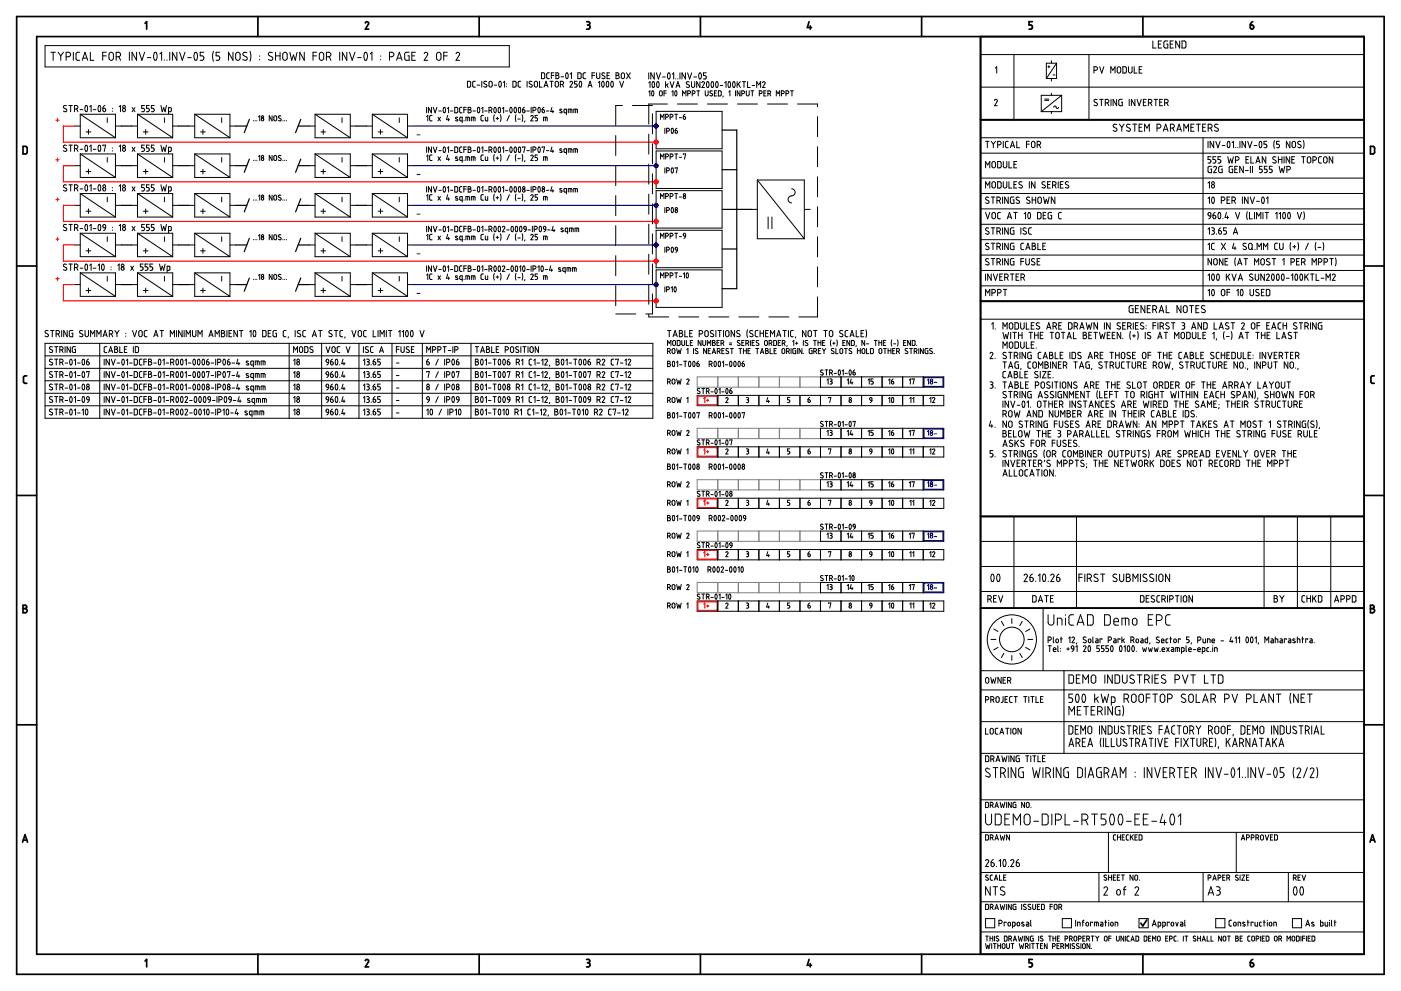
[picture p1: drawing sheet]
<svg xmlns="http://www.w3.org/2000/svg" width="420mm" height="297mm" viewBox="0 0 420 297" stroke-linecap="round" stroke-linejoin="round" font-family="sans-serif">
<g fill="none" stroke="#000" stroke-width=".51">
<path d="M5 5h410.1v287h-410.1zM11 11h398.1v275h-398.1zM43.5 7l.5-.5v2.2M77.3 5v6M109.6 6.9a.51 .51 0 0 1 .6-.4 .51 .51 0 0 1 .3 .7l-.9 1.5h1M143.7 5v6M175.9 6.5h.5a.5 .5 0 0 1 .5 .5 .5 .5 0 0 1-.5 .5M176.2 7.5h.2M176.4 7.5l.4 .2v.8l-.9 .2M210.1 5v6M242.6 6.5l-.5 1.8h1.3M243 7.7v1"/>
<path d="M276.4 5v6M294.1 11v275M309.6 6.5h-1v1l.8 .1 .2 .4M309.6 8v.3M309.6 8.2l-.2 .5h-.8M342.8 5v6M375 7.5h.5a.58 .58 0 0 1 .6 .5 .58 .58 0 0 1-.5 .6 .58 .58 0 0 1-.6-.4zM375.7 6.5l-.5 .4-.2 .6M294.1 35.9h115M6.9 43.9h.8l.4 .2 .1 1.5-.3 .5h-1zM412.2 44.4v1.2M412.2 44.4l-.2-.4-1-.1v2.2h1l.2-.5"/>
<path d="M5 79.7h6M409.1 79.7h6M294.1 90.3h115M7.5 114.9h.5M7.5 112.6h.5M7.5 112.6l-.5 .5 .1 1.6 .4 .2M411.6 114.9h.5M411.6 112.6h.5M411.6 112.6l-.5 .5 .1 1.6 .4 .2M5 148.5h6M294.1 154.8h115M409.1 148.5h6"/>
<path d="M6.9 182.4h.6M7.5 181.4a.5 .5 0 0 1 .5 .5 .5 .5 0 0 1-.5 .5 .63 .63 0 0 1 .7 .6 .63 .63 0 0 1-.7 .7M7.5 181.4h-.6v2.3h.6M294.1 182.3h115M411 181.4h.6a.5 .5 0 0 1 .5 .5 .5 .5 0 0 1-.5 .5 .62 .62 0 0 1 .6 .6 .62 .62 0 0 1-.6 .7h-.6zM411 182.4h.6M5 217.3h6M409.1 217.3h6M6.8 252.4l.7-2.2 .8 2.2M7 251.8h1.1M410.9 252.4l.7-2.2 .8 2.2M411.1 251.8h1.1"/>
<path d="M343.9 275.7l-1.2 1.8-.6-.8M43.5 288.1l.5-.5v2.2M77.3 286v6M109.6 288a.51 .51 0 0 1 .6-.4 .51 .51 0 0 1 .3 .7M110.5 288.3l-.9 1.5h1M143.7 286v6M175.9 287.6h.5a.5 .5 0 0 1 .5 .5 .5 .5 0 0 1-.5 .5M175.9 289.8h.5M176.2 288.6h.2M176.4 288.6a.57 .57 0 0 1 .5 .7l-.5 .5M210.1 286v6M242.6 287.6l-.5 1.7h1.3"/>
<path d="M243 288.8v1M276.4 286v6M308.6 289.8h.5M309.6 287.6h-1v1h.8l.2 .5M309.6 289.1v.2M309.6 289.3l-.5 .5M342.8 286v6M375 288.6h.5a.58 .58 0 0 1 .6 .4 .58 .58 0 0 1-.5 .7 .58 .58 0 0 1-.6-.4zM375.7 287.6l-.5 .3-.2 .7"/>
</g>
<g fill="none" stroke="#000" stroke-width=".3">
<path d="M13.5 13.7h139.2v6.4h-139.2zM15.3 15.7h1.3M15.9 15.7v2.4M17.4 15.7l.8 1M18.2 16.7v1.4M19 15.7l-.8 1M19.8 17h.7a.67 .67 0 0 0 .7-.7 .67 .67 0 0 0-.7-.6h-.7v2.4M22 15.7v2.4M23.9 15.7h-.8l-.3 .5 .1 1.6 1 .3M24.7 18.1l.8-2.4 .8 2.4M24.9 17.4h1.2M27.1 15.7v2.4h1.1"/>
<path d="M30.8 16.7h1.1M31.9 15.7h-1.1v2.4M32.9 15.9l.5-.2 .4 .2 .2 1.5a.67 .67 0 0 1-.6 .7 .67 .67 0 0 1-.7-.7zM34.8 17h.7M35.5 15.7h-.7v2.4M35.5 15.7a.67 .67 0 0 1 .7 .6 .67 .67 0 0 1-.7 .7M35.6 17l.6 1.1M38.8 15.7v2.4M41 15.7v2.4l-1.4-2.4v2.4M41.8 15.7l.8 2.4 .8-2.4M44.2 17.3h1.1M46.3 15.8l.1-.1a1.14 1.14 0 0 1 .7 1.7l-.4 .6a1.14 1.14 0 0 1-.6-1.7z"/>
<path d="M47.9 16.2l.6-.5v2.4M49.3 17.9v.2M50.1 17.9v.2M50.9 15.7v2.4M53 15.7v2.4l-1.3-2.4v2.4M53.9 15.7l.8 2.4 .8-2.4M56.3 17.3h1.1M58.4 15.8l.1-.1a1.14 1.14 0 0 1 .7 1.7l-.3 .6a1.14 1.14 0 0 1-.7-1.7zM61.1 15.7h-1.1v1h.6a.68 .68 0 0 1 .5 .7 .68 .68 0 0 1-.5 .7h-.6M64 15.4a4.2 4.2 0 0 0 0 3M65.9 15.7h-1.1v1h.6a.61 .61 0 0 1 .5 .8l-.3 .5-.8 .1M69.9 15.7v2.4l-1.4-2.4v2.4"/>
<path d="M70.9 15.9l.4-.2 .5 .2 .2 1.5a.67 .67 0 0 1-.7 .7 .67 .67 0 0 1-.6-.7zM74 15.8a.64 .64 0 0 0-.9-.1 .64 .64 0 0 0 0 1l.8 .4a.61 .61 0 0 1 .1 .9 .61 .61 0 0 1-.9 0l-.3-.2M75 15.4a4.2 4.2 0 0 1 0 3M77.9 16.7v.2M77.9 17.8v.1M81.5 17.1a.61 .61 0 0 1 .1 .9 .61 .61 0 0 1-.9 0l-.2-.2M81.7 15.8a.64 .64 0 0 0-.9-.1 .64 .64 0 0 0 0 1l.7 .4M82.6 16.7h1.4M82.6 15.7v2.4M84 15.7v2.4M85 15.9l.5-.2 .4 .2 .2 1.5a.67 .67 0 0 1-.6 .7 .67 .67 0 0 1-.7-.7zM86.9 15.7l.6 2.4 .5-1.6 .6 1.6 .5-2.4"/>
<path d="M91.2 15.7v2.4l-1.3-2.4v2.4M93.9 16.7h1M94.9 15.7h-1v2.4M95.9 15.9l.5-.2 .5 .2 .2 1.5a.67 .67 0 0 1-.7 .7 .67 .67 0 0 1-.7-.7zM97.9 17h.7a.67 .67 0 0 0 .6-.7 .67 .67 0 0 0-.6-.6h-.7v2.4M98.7 17l.6 1.1M101.9 15.7v2.4M104 15.7v2.4l-1.3-2.4v2.4M104.8 15.7l.8 2.4 .8-2.4M107.3 17.3h1M109.4 15.8l.1-.1a1.14 1.14 0 0 1 .6 1.7l-.3 .6a1.14 1.14 0 0 1-.6-1.7zM111 16.2l.5-.5v2.4"/>
<path d="M114.2 16.7v.2M114.2 17.8v.1M116.8 17h.7a.67 .67 0 0 0 .6-.7 .67 .67 0 0 0-.6-.6h-.7v2.4M118.9 18.1l.9-2.4 .8 2.4M119.2 17.4h1.1M122.7 15.7h-.8l-.5 .2v1.6l.2 .5 1.1 .1v-1.4h-.4M123.5 16.7h.8M124.6 15.7h-1.1v2.4h1.1M127.2 16.1a.55 .55 0 0 1 .7-.4 .55 .55 0 0 1 .3 .8l-1 1.6h1.1M131.1 15.9l.5-.2 .5 .2 .2 1.5a.67 .67 0 0 1-.7 .7 .67 .67 0 0 1-.7-.7zM133.1 16.7h1M134.1 15.7h-1v2.4"/>
<path d="M136.8 16.1a.55 .55 0 0 1 .7-.4 .55 .55 0 0 1 .3 .8l-1 1.6h1M294.1 16.4h115M304.1 16.4v19.5M314.6 19.7v.6M315.3 18.2v.7M316.9 18.9v4.6h-3.1M316.9 18.9h-3.1v4.6M316.9 18.9l-3.1 4.6M326.6 16.4v19.5M345.7 12.3v2.1h1M347.4 13.2h.7M348.3 12.3h-.9v2.1h.9"/>
<path d="M349 12.7v1.2M349.9 13.2h.3v1.2l-.9-.1-.3-.4M350.2 12.3h-.9l-.3 .4M350.9 13.2h.7M351.9 12.3h-1v2.1h1M353.8 12.3v2.1l-1.2-2.1v2.1M354.5 12.3l1.1 .2 .1 1.4-.3 .4-.9 .1zM19.9 31.7a.49 .49 0 0 0-.7 0 .49 .49 0 0 0 0 .7l.6 .3a.47 .47 0 0 1 .1 .7 .47 .47 0 0 1-.7 0l-.2-.1M20.7 31.6h1M21.2 31.6v1.9M22.3 37.8h1.8M22.3 32.7h.5a.52 .52 0 0 0 .6-.6 .52 .52 0 0 0-.6-.5h-.5v1.9"/>
<path d="M22.9 32.6l.5 .9M24 32.9h.8M24.1 34.2v7.1h10.5M24.1 34.2h10.5v7.1M24.1 34.2l10.5 7.1M25.7 31.7v-.1a1.04 1.04 0 0 1 0 1.9l-.3-.9zM25.8 39.5h1.4M26.5 38.8v1.4M26.9 32l.4-.4v1.9M27.9 32.9h.9M29.6 31.7l.1-.1a1.04 1.04 0 0 1 0 1.9l-.3-.9zM30.9 33.1v-.7h.4a.48 .48 0 0 1 .5 .4 .48 .48 0 0 1-.4 .6 .48 .48 0 0 1-.5-.3"/>
<path d="M31.5 31.6l-.5 .3-.1 .5M32.2 35.3v1.4M33.7 32.4v.2M33.7 33.3v.1M34.6 37.8h1.8M35.7 32l.5-.4v1.9M39.5 37.8h1.7M39.6 32.2l.9 1.3M40.5 32.2l-.9 1.3M41.2 34.2v7.1h10.6M41.2 34.2h10.6v7.1M41.2 34.2l10.6 7.1"/>
<path d="M43 39.5h1.4M43.3 31.6h-.8v.8h.4a.53 .53 0 0 1 .4 .6 .53 .53 0 0 1-.4 .5h-.4M43.7 38.8v1.4M44.8 31.6h-.9v.8h.5a.53 .53 0 0 1 .4 .6 .53 .53 0 0 1-.4 .5h-.5M46.2 31.6h-.8v.8h.4a.53 .53 0 0 1 .4 .6 .53 .53 0 0 1-.4 .5h-.4M48.3 31.6l.4 1.9 .4-1.3 .4 1.3 .4-1.9M49.3 35.3v1.4M50.5 33.5l.8-.2-.1-1-.7-.1v1.9M51.8 37.8h1.8M56.6 37.8h1.8M58.4 34.2v7.1h10.6M58.4 34.2h10.6v7.1"/>
<path d="M58.4 34.2l10.6 7.1M60.2 39.5h1.4M60.9 38.8v1.4M66.5 35.3v1.4M69 37.8h1.7M76 36.2h.1M76.5 36.2h.1M77 36.2h.1M77.5 35l.4-.3v1.5M78.4 35.7l.3-.3 .4 .3M78.4 35.7a.37 .37 0 0 0 .3 .5 .37 .37 0 0 0 .4-.5M81.6 34.7v1.5l-.8-1.5v1.5"/>
<path d="M82.2 34.9l.3-.2 .4 .2 .1 .9-.2 .4-.6-.2zM84.3 34.8l-.6-.1-.2 .3 .7 .6a.42 .42 0 0 1-.1 .6 .42 .42 0 0 1-.6-.1M84.9 36.2h.1M85.4 36.2h.1M85.9 36.2h.1M92.7 37.8h1.8M94.5 34.2v7.1h10.6M94.5 34.2h10.6v7.1M94.5 34.2l10.6 7.1M96.2 39.5h1.4M96.9 38.8v1.4M102.6 35.3v1.4"/>
<path d="M105.1 37.8h1.7M109.9 37.8h1.8M111.7 34.2v7.1h10.5M111.7 34.2h10.5v7.1M111.7 34.2l10.5 7.1M113.4 39.5h1.4M114.1 38.8v1.4M119.7 35.3v1.4M122.2 37.8h1.8M127.9 32.2v1.6M127.9 34.9l.4-.3v1.6M128.8 34.9v1"/>
<path d="M128.8 35.9l.4 .3M129.2 34.6l-.4 .4M129.2 36.2h.4M129.2 34.6h.4M129.4 32.2v1.6l-.9-1.6v1.6M129.9 32.2l.6 1.6 .5-1.6M131.4 35.1l.7 1.1M131.6 33.3h.7M132.1 35.1l-.7 1.1M133.1 32.3v-.1a.92 .92 0 0 1 0 1.6l-.2-.8zM134.2 32.5l.3-.3v1.6M134.3 34.6l-.4 1.3h.9"/>
<path d="M134.5 35.5v.7M135.1 33.3h.7M136.4 32.2l.8 .1 .1 1.2-.2 .3h-.7zM136.7 35.6l.5 .2M137.2 35.8l.1 .1a.39 .39 0 0 1-.3 .4 .39 .39 0 0 1-.4-.2M137.2 35.2h-.5v.4M138.6 32.2h-.6l-.2 .3 .1 1.1 .7 .2M138.6 36.2l-.7-.1 .1-.9 .6-.1v1.7M139.1 32.9h.7M139.2 36.2h.1M139.8 32.2h-.7v1.6M140.3 35.1v1.1"/>
<path d="M140.4 32.2l.8 .1v.4l-.3 .2a.46 .46 0 0 1 .4 .5 .46 .46 0 0 1-.4 .4h-.5zM140.4 32.9h.5M140.5 35.1l.3 .3v.8M140.5 35.1h-.8v1.1M140.8 24.4h-.6v1.7h.6M140.8 24.4l.4 .3-.1 1.2-.3 .2M141.9 33.3h.7M141.9 35.1v1.1M142.2 35.1l.3 .3v.8M142.2 35.1h-.8v1.1M142.5 24.4h-.6l-.2 .3 .1 1.2 .7 .2M143.1 25.5h.8"/>
<path d="M143.3 32.3l.1-.1a.92 .92 0 0 1 0 1.6l-.2-.8zM144.3 35.9l.1 .3h.6M144.4 32.5l.4-.3v1.6M144.5 24.4v1.7M145 34.6l-.7 .2v1.1M145.4 33.3h.7M145.5 35.1v.9l.3 .2h.5v-1.1M145.9 24.5a.47 .47 0 0 0-.6-.1 .47 .47 0 0 0 0 .7l.5 .3a.44 .44 0 0 1 .1 .6 .44 .44 0 0 1-.7 0l-.1-.1M146.6 33.1h.5a.46 .46 0 0 0 .5-.5 .46 .46 0 0 0-.5-.4h-.5v1.6M146.7 24.6a.49 .49 0 0 1 .6-.2 .49 .49 0 0 1 .3 .4v.8a.49 .49 0 0 1-.5 .5 .49 .49 0 0 1-.5-.5zM147.2 33.1l.4 .7M148.2 25.5h.8"/>
<path d="M148.2 34.4l-.1 1 .1 1M148.3 32.3l.1-.1a.92 .92 0 0 1 0 1.6l-.3-.8zM148.8 35.5h.7M149.2 35.1v.8M149.6 32.3v-.1a.92 .92 0 0 1 0 1.6l-.2-.8zM149.8 24.5v-.1a.98 .98 0 0 1 0 1.7l-.2-.9zM150.1 34.4l.2 1-.2 1M150.7 32.5l.3-.3v1.6M150.9 24.7l.4-.3v1.7M151.6 33.3h.7M151.9 25.1v.1M151.9 25.9v.1"/>
<path d="M152.8 34.6l-.8 1.6M153.1 32.3v-.1a.92 .92 0 0 1 0 1.6l-.2-.8zM154.3 32.3l.1-.1a.92 .92 0 0 1 0 1.6l-.2-.8zM154.4 24.4l.4 .3-.1 1.2-.3 .2M154.4 24.4h-.6v1.7h.6M154.7 34.4l-.1 1 .1 1M155.3 35.7h.7M155.4 24.7v1M155.4 25.7l.2 .4h.6M155.6 32.3l.1-.1a.92 .92 0 0 1 0 1.6l-.3-.8zM156.2 24.4h-.6l-.2 .3M156.6 34.4l.2 1-.2 1"/>
<path d="M156.7 32.9h.4a.42 .42 0 0 1 .4 .4 .42 .42 0 0 1-.3 .4 .42 .42 0 0 1-.5-.2zM157.3 32.2l-.4 .2-.2 .5M157.4 36.2l-.1 .4M158 33.3h.7M158.1 24.4v1.7M159.2 34.9a.37 .37 0 0 1 .5-.3 .37 .37 0 0 1 .2 .5l-.7 1.1h.7M159.3 32.2v1.6M159.5 24.5a.47 .47 0 0 0-.6-.1 .47 .47 0 0 0 0 .7l.5 .3a.44 .44 0 0 1 .1 .6 .44 .44 0 0 1-.7 0l-.1-.1M159.8 33.1h.5a.46 .46 0 0 0 .5-.5 .46 .46 0 0 0-.5-.4h-.5v1.6M160.5 24.4a.49 .49 0 0 1 .7 .4v.8a.49 .49 0 0 1-.5 .5 .49 .49 0 0 1-.5-.5v-.8zM161.2 34.6h-.7v.7l.5 .1 .2 .5M161.2 35.9l-.2 .3h-.5"/>
<path d="M161.5 32.3l.1-.1a.92 .92 0 0 1 0 1.6l-.3-.8zM161.8 24.4v1.7h.8M162.4 21.8l.9 .2 .1 1.2-.2 .3-.8 .1zM163 32.9a.42 .42 0 0 1 .4 .4 .42 .42 0 0 1-.3 .4 .42 .42 0 0 1-.5-.2M163 32.9h-.4v.5M163 36.2v-1.1l1.1 .2v.9M163.1 32.2l-.4 .2-.1 .5M163.2 26.1l.5-1.7 .6 1.7M163.3 25.6h.9M163.6 35.1v1.1M163.9 33.3h.7M164.7 21.8l-.5 .1-.2 .3v1.2l.7 .2"/>
<path d="M164.9 24.4h1M165.3 22.6h.8M165.4 24.4v1.7M165.5 32.2l-.3 1.2h.9M165.8 33.1v.7M166.1 21.8h-.8v1.8M166.6 24.6a.49 .49 0 0 1 .5-.2 .49 .49 0 0 1 .4 .4v.8a.49 .49 0 0 1-.5 .5 .49 .49 0 0 1-.5-.5zM166.7 21.8l.8 .2v.4l-.3 .2a.49 .49 0 0 1 .5 .5 .49 .49 0 0 1-.5 .5h-.5zM166.7 22.6h.5M168 25.3h.5a.49 .49 0 0 0 .5-.5 .49 .49 0 0 0-.5-.4h-.5v1.7M168.3 23h.7M168.5 32.8l-.4-.1-.2 .2 .7 .6a.39 .39 0 0 1-.3 .3 .39 .39 0 0 1-.4-.1"/>
<path d="M168.6 25.3l.4 .8M169.8 21.9h.1a.98 .98 0 0 1 0 1.7l-.3-.9zM169.9 33.8l-.7-.1 .1-.9 .6-.1v1.7M170.4 33.8v-1.1h.9l.2 .3v.8M170.9 24.7a.39 .39 0 0 1 .6-.3 .39 .39 0 0 1 .2 .5l-.8 1.2h.8M171 32.7v1.1M171 22.2l.4-.4v1.8M172.1 33.8v-1.1h.8l.3 .3v.8M172.6 32.7v1.1M173.1 24.4h-.8v.7l.6 .1 .2 .3M173.1 25.5l-.2 .6h-.6M173.9 24.5l.1-.1a.98 .98 0 0 1 0 1.7l-.3-.9z"/>
<path d="M174.3 22.2l-.2-.3-.8-.1v1.8l.8-.1 .2-.3M174.3 22.2v1M175.6 21.8l-.5 .1-.2 .3v1.2l.7 .2M176.4 26.1l.6-1.7 .5 1.7M176.5 25.6h.9M177.5 22.6h.8M178.3 21.8h-.8v1.8M178.9 21.8v1.3a.49 .49 0 0 0 .5 .5 .49 .49 0 0 0 .5-.5v-1.3M179.5 24.7l.3-.3v1.7M180.6 24.5l.1-.1a.98 .98 0 0 1 0 1.7l-.3-.9zM181.3 22.8a.44 .44 0 0 1 0 .7 .44 .44 0 0 1-.6 0l-.2-.1M181.4 21.9a.46 .46 0 0 0-.7 0 .46 .46 0 0 0 0 .7l.6 .2"/>
<path d="M182 24.5l.1-.1a.98 .98 0 0 1 0 1.7l-.3-.9zM182.1 22.6h.5M182.8 21.8h-.7v1.8h.7M183.4 24.5v-.1a.98 .98 0 0 1 0 1.7l-.2-.9zM184.7 21.8l.9 .2v.4l-.4 .2a.49 .49 0 0 1 .5 .5 .49 .49 0 0 1-.5 .5h-.5zM184.7 22.6h.5M185.8 24.4l.6 1.7 .6-1.7M186.4 22.1a.49 .49 0 0 1 .5-.3 .49 .49 0 0 1 .4 .5v.8a.49 .49 0 0 1-.5 .5 .49 .49 0 0 1-.5-.5zM187.9 21.8l1.1 1.8M189 21.8l-1.1 1.8M194.6 21.8v1.9M194.6 24.8l.3-.3v1.7"/>
<path d="M194.6 27.6l.3-.4v1.6M195.6 27.3l.1-.1a.85 .85 0 0 1 0 1.5l-.3-.7zM196.1 26.1h-.4M196.1 26.1a1.1 1.1 0 0 0-.3-1.6l-.3 .8 .2 .8M196.2 21.8v1.9l-1-1.9v1.9M196.8 33.4h19.8v11.2h-19.8zM196.8 21.8l.7 1.9 .6-1.9M197.5 26.1h-.4M197.5 26.1a1.1 1.1 0 0 0-.3-1.6l-.3 .8 .2 .8M197.8 27.4l.4-.2 .4 .2v.9l-.2 .4-.6-.2zM198.1 35.8v-1.6l.5 .9 .5-.9v1.6M198.7 23.1h.8"/>
<path d="M199.1 27.9h.7M199.4 38.4v1.6M199.6 24.5v1.7M199.6 35.1l.8-.2-.1-.6-.7-.1v1.6M199.8 27.2h-.7v1.6M199.9 39.3l.7-.1 .1-.5-.8-.3v1.6M199.9 25.4l.5 .8M200.4 21.9h.1a1.04 1.04 0 0 1 0 1.8l-.3-.9zM200.4 25.1l-.8 .5M201 24.5l.5 1.7 .6-1.7M201 35.1h.4M201.4 34.3l.4 .4-.4 .4"/>
<path d="M201.4 34.2h-.4v1.6M201.5 38.5a.85 .85 0 0 1 0 1.5l-.2-.8zM201.5 27.6l.3-.4v1.6M201.6 22.2l.4-.4v1.9M202.4 34.2h.8M202.5 39.1l.5 .1 .2 .3M202.5 39.1l.1 .8h.4l.2-.4M202.5 27.3l.1-.1a.85 .85 0 0 1 0 1.5l-.3-.7zM202.7 23.6v.1M202.7 26.2l.6-1.7 .6 1.7M202.8 34.2v1.6M202.9 25.7h.8"/>
<path d="M203 38.4l-.5 .7M203.3 23.6v.1M203.7 35.3h.7M203.9 21.8v1.9M204.7 28.8v-1.6l.5 .9 .5-.9v1.6M204.9 34.9h.4a.39 .39 0 0 1 .4 .4 .39 .39 0 0 1-.3 .4 .39 .39 0 0 1-.5-.2zM205.4 34.3l-.5 .6M205.6 21.8v1.9l-1.1-1.9v1.9M206.2 21.8l.6 1.9 .6-1.9M206.2 28.1h.5M206.7 27.2l.4 .4-.4 .5M206.7 27.2h-.5v1.6"/>
<path d="M206.7 24.6a.47 .47 0 0 0-.7-.1 .47 .47 0 0 0 0 .7l.6 .3a.44 .44 0 0 1 .1 .7 .44 .44 0 0 1-.7-.1l-.2-.1M207.4 24.5v1.2a.49 .49 0 0 0 .5 .5 .49 .49 0 0 0 .4-.5v-1.2M207.6 28.1l.7-.1 .1-.6-.8-.2v1.6M208.1 23.1h.8M209 27.2h.8M209.4 27.2v1.6M209.7 21.9h.1a1.04 1.04 0 0 1 0 1.8l-.3-.9zM209.9 24.5v1.7l-1-1.7v1.7M210.5 24.8a.39 .39 0 0 1 .5-.3 .39 .39 0 0 1 .2 .6l-.7 1.1h.8M211.5 27.2l.1 1.3 .3 .3 .4-.3 .1-1.3M211.8 21.8h-.8v.8l.6 .1 .2 .6-.2 .3-.6 .1M212.5 26.1h-.4"/>
<path d="M212.5 26.1a1.1 1.1 0 0 0-.4-1.6l-.2 .8 .2 .8M213.6 27.3h-.6l-.1 .3 .6 .5a.42 .42 0 0 1 0 .7 .42 .42 0 0 1-.6-.2M213.8 26.1h-.4M213.8 26.1a1.1 1.1 0 0 0-.3-1.6l-.3 .8 .2 .8M214.2 27.9h.6M214.9 27.2h-.7v1.6h.7M215.2 26.1h-.4M215.2 26.1a1.1 1.1 0 0 0-.3-1.6l-.3 .8 .2 .8M215.4 27.2l.8 .2-.1 1.3-.7 .1zM216 25.6h.8M216.9 28.8l-.1 .3M217.3 24.8l.4-.3v1.7"/>
<path d="M218.6 27.6l.3-.4v1.6M218.9 26.1h-.4M218.9 26.1a1.1 1.1 0 0 0-.3-1.6l-.3 .8 .2 .8M220.3 26.1h-.4M220.3 26.1a1.1 1.1 0 0 0-.3-1.6l-.3 .8 .2 .8M220.6 27.2v1.6M221.1 24.5v1.7M221.4 25.1l.6 1.1M221.9 27.2v1.6l-.8-1.6v1.6M222 24.5l-.9 1M222.5 28.1l.8-.2-.2-.6-.6-.1v1.6M222.6 24.5h1"/>
<path d="M223.1 24.5v1.7M223.8 27.2l.1 1.3 .4 .3 .3-.3 .1-1.3M224.2 24.5v1.7h.8M225.2 27.2h.9M225.6 25.6h.7M225.6 27.2v1.6M226.9 26.2v-1.7l.6 .9 .6-.9v1.7M227.7 28.1l.7-.1 .1-.6-.8-.2v1.6M228.7 24.8a.4 .4 0 0 1 .5-.3 .4 .4 0 0 1 .2 .6l-.7 1.1h.8M229.1 27.9h.5M229.8 27.2h-.7v1.6h.7M230.3 28.1l.8-.2-.2-.6-.6-.1v1.6"/>
<path d="M230.8 28.1l.3 .7M232.8 28.8v-1.6l.5 .9 .5-.9v1.6M234.4 28.1l.7-.2-.1-.6-.6-.1v1.6M235.7 28.1l.7-.1 .1-.6-.8-.2v1.6M237.1 27.2h.8M237.5 27.2v1.6M294.1 26.1h115M294.1 35.9h115M298.3 30.1a.43 .43 0 0 1 .5-.3 .43 .43 0 0 1 .2 .6l-.7 1.3h.8M298.5 20.4l.4-.4v1.9M313.3 29.7h1.2M313.3 30.1h1.2"/>
<path d="M314.3 20h.6M315.3 23.5v.8M315.3 28v.6M315.3 33.5v.6M315.8 22.5h.6M316 32.1l.2-.3h.4l.5 .7 .4-.4M318.4 28.6v4.9h-6.1M318.4 28.6h-6.1v4.9M318.4 28.6l-6.1 4.9M328.1 21.1h.5a.53 .53 0 0 0 .5-.6 .53 .53 0 0 0-.5-.5h-.5v1.9M329 29.9a.51 .51 0 0 0-.7-.1 .51 .51 0 0 0 0 .8l.6 .3a.48 .48 0 0 1 .1 .7 .48 .48 0 0 1-.7 0l-.2-.1M329.8 20l.6 1.9 .6-1.9"/>
<path d="M329.8 29.8h1M330.3 29.8v1.9M331.5 30.8h.5a.53 .53 0 0 0 .5-.5 .53 .53 0 0 0-.5-.5h-.5v1.9M332.1 30.8l.4 .9M333.1 21.9v-1.9l.7 1.1 .6-1.1v1.9M333.2 29.8v1.9M334.9 29.8v1.9l-1.1-1.9v1.9M334.9 37.3a.57 .57 0 0 0-.8 0 .57 .57 0 0 0 0 .8l.6 .4a.54 .54 0 0 1 .1 .8 .54 .54 0 0 1-.8-.1l-.2-.1M335.3 20.1a.53 .53 0 0 1 .8 .4v.9a.53 .53 0 0 1-.5 .5 .53 .53 0 0 1-.6-.5v-.9zM335.7 37.2l.7 1M336.4 38.2v1.1M336.6 29.8l-1 .2-.1 1.3 .2 .3 .9 .1v-1.1h-.3"/>
<path d="M336.7 20l1 .2 .1 1.3-.2 .4h-.9zM337.1 37.2l-.7 1M338.4 20v1.4a.53 .53 0 0 0 .6 .5 .53 .53 0 0 0 .5-.5v-1.4M338.6 29.8v1.9M338.9 37.3a.56 .56 0 0 0-.8 0 .56 .56 0 0 0 0 .8l.7 .4a.54 .54 0 0 1 .1 .8 .54 .54 0 0 1-.9-.1l-.2-.1M339.7 37.2h1.2M340.1 20v1.9h.9M340.3 37.2v2.1M340.4 29.8v1.9l-1.1-1.9v1.9M341 29.8l.6 1.9 .7-1.9M341.6 38.2h.7M341.6 20.8h.7"/>
<path d="M342.5 20h-.9v1.9h.9M342.6 37.2h-1v2.1h1M342.9 30.6h.6M343.3 39.3v-2.1l.7 1.2 .7-1.2v2.1M343.7 29.8h-.8v1.9h.8M344.4 30.8h.5a.53 .53 0 0 0 .6-.5 .53 .53 0 0 0-.6-.5h-.5v1.9M345 30.8l.5 .9M346.1 29.8h1.1M346.6 29.8v1.9M347 38.4h.6a.59 .59 0 0 0 .6-.6 .59 .59 0 0 0-.6-.6h-.6v2.1M347.8 30.6h.6M348.6 29.8h-.8v1.9h.8"/>
<path d="M348.9 39.3l.7-2.1 .7 2.1M349.1 38.8h1M349.3 30.8h.5a.53 .53 0 0 0 .5-.5 .53 .53 0 0 0-.5-.5h-.5v1.9M349.9 30.8l.5 .9M351 38.4h.6M351.6 37.2a.59 .59 0 0 1 .6 .6 .59 .59 0 0 1-.6 .6M351.6 37.2h-.6v2.1M351.7 38.4l.5 .9M352.9 39.3l.7-2.1 .7 2.1M353.1 38.8h1M355 39.3v-2.1l.7 1.2 .7-1.2v2.1M357.1 38.2h.7"/>
<path d="M358.1 37.2h-1v2.1h1M358.8 37.2h1.2M359.4 37.2v2.1M360.7 38.2h.7M361.6 37.2h-.9v2.1h.9M362.3 38.4h.6a.59 .59 0 0 0 .6-.6 .59 .59 0 0 0-.6-.6h-.6v2.1M363.1 38.4l.4 .9M364.5 38.1l.7 .4a.54 .54 0 0 1 .1 .8 .54 .54 0 0 1-.9-.1l-.2-.1M365.3 37.3a.56 .56 0 0 0-.8 0 .56 .56 0 0 0 0 .8M19.9 43.6a.49 .49 0 0 0-.7 0 .49 .49 0 0 0 0 .7l.6 .3a.47 .47 0 0 1 .1 .7 .47 .47 0 0 1-.7 0l-.2-.1M19.9 55.5a.49 .49 0 0 0-.7-.1 .49 .49 0 0 0 0 .8l.6 .3a.47 .47 0 0 1 .1 .7 .47 .47 0 0 1-.7 0l-.2-.2M20.7 43.5h1"/>
<path d="M20.7 55.4h1M21.2 43.5v1.9M21.2 55.4v1.9M22.3 49.7h1.8M22.3 44.5h.5a.52 .52 0 0 0 .6-.5 .52 .52 0 0 0-.6-.5h-.5v1.9M22.3 56.4h.5a.52 .52 0 0 0 .6-.5 .52 .52 0 0 0-.6-.5h-.5v1.9M22.9 44.5l.5 .9M22.9 56.4l.5 .9M24 44.7h.8M24 56.6h.8M24.1 58h10.5v7.1M24.1 58v7.1h10.5"/>
<path d="M24.1 46.1h10.5v7.1M24.1 46.1v7.1h10.5M24.1 46.1l10.5 7.1M24.1 58l10.5 7.1M25.7 43.6v-.1a1.04 1.04 0 0 1 0 1.8l-.3-.9zM25.7 55.5v-.1a1.04 1.04 0 0 1 0 1.8l-.3-.9zM25.8 51.4h1.4M26.5 50.7v1.4M26.9 43.9l.4-.4v1.9M26.9 55.8l.4-.4v1.9M27.9 44.7h.9M27.9 56.6h.9"/>
<path d="M29.6 43.6l.1-.1a1.04 1.04 0 0 1 0 1.8l-.3-.9zM29.6 55.5l.1-.1a1.04 1.04 0 0 1 0 1.8l-.3-.9zM30.9 56.6a.43 .43 0 0 1 .6-.2 .43 .43 0 0 1 0 .7 .43 .43 0 0 1-.6-.3M30.9 43.7v-.2h.8l-.4 1.9M30.9 56.6v.2M32.2 47.2v1.4M32.2 59.1v1.4M33.7 44.3v.1M33.7 45.2v.1M33.7 56.2v.1M33.7 57v.1M34.6 49.7h1.8"/>
<path d="M35.7 43.9l.5-.4v1.9M35.7 55.8l.5-.4v1.9M39.5 49.7h1.7M39.6 44.1l.9 1.3M39.6 56l.9 1.3M40.5 44.1l-.9 1.3M40.5 56l-.9 1.3M41.2 58h10.6v7.1M41.2 58v7.1h10.6M41.2 46.1h10.6v7.1M41.2 46.1v7.1h10.6M41.2 46.1l10.6 7.1"/>
<path d="M41.2 58l10.6 7.1M43 51.4h1.4M43.3 43.5h-.8v.8l.6 .1 .2 .6-.2 .3-.6 .1M43.3 55.4h-.8v.8h.4a.53 .53 0 0 1 .4 .5 .53 .53 0 0 1-.4 .6h-.4M43.7 50.7v1.4M44.8 43.5h-.9v.8l.7 .1 .2 .3-.2 .6-.7 .1M44.8 55.4h-.9v.8h.5a.53 .53 0 0 1 .4 .5 .53 .53 0 0 1-.4 .6h-.5M46.2 43.5h-.8v.8l.6 .1 .2 .3-.2 .6-.6 .1M46.2 55.4h-.8v.8h.4a.53 .53 0 0 1 .4 .5 .53 .53 0 0 1-.4 .6h-.4M48.3 43.5l.4 1.9 .4-1.3 .4 1.3 .4-1.9M48.3 55.4l.4 1.9 .4-1.3 .4 1.3 .4-1.9M49.3 47.2v1.4"/>
<path d="M49.3 59.1v1.4M50.5 45.4l.8-.2-.1-1-.7-.1v1.9M50.5 57.3l.8-.2-.1-1.1h-.7v1.9M51.8 49.7h1.8M56.6 49.7h1.8M58.4 58h10.6v7.1M58.4 58v7.1h10.6M58.4 46.1h10.6v7.1M58.4 46.1v7.1h10.6M58.4 46.1l10.6 7.1M58.4 58l10.6 7.1M60.2 51.4h1.4"/>
<path d="M60.9 50.7v1.4M66.5 47.2v1.4M66.5 59.1v1.4M69 49.7h1.7M76 48v.1M76 59.9v.1M76.5 48v.1M76.5 59.9v.1M77 48v.1M77 59.9v.1M77.5 46.9l.4-.3v1.5M77.5 58.8l.4-.3v1.5"/>
<path d="M78.4 59.5l.3-.4 .4 .4M78.4 59.5a.37 .37 0 0 0 .3 .5 .37 .37 0 0 0 .4-.5M81.6 46.6v1.5l-.8-1.5v1.5M81.6 58.5v1.5l-.8-1.5v1.5M82.2 46.8l.3-.2 .4 .2 .1 .9-.2 .4-.6-.2zM82.2 58.7l.3-.2 .4 .2 .1 .9-.2 .3-.6-.1zM83.7 59.1l.5 .3a.42 .42 0 0 1-.1 .6 .42 .42 0 0 1-.6-.2M84.3 46.7l-.6-.1-.2 .3 .7 .6a.42 .42 0 0 1-.1 .6 .42 .42 0 0 1-.6-.1M84.3 58.5h-.6l-.2 .3 .2 .3M84.9 48v.1M84.9 59.9v.1M85.4 48v.1"/>
<path d="M85.4 59.9v.1M85.9 48v.1M85.9 59.9v.1M92.7 49.7h1.8M94.5 58h10.6v7.1M94.5 58v7.1h10.6M94.5 46.1h10.6v7.1M94.5 46.1v7.1h10.6M94.5 46.1l10.6 7.1M94.5 58l10.6 7.1M96.2 51.4h1.4M96.9 50.7v1.4"/>
<path d="M102.6 47.2v1.4M102.6 59.1v1.4M105.1 49.7h1.7M109.9 49.7h1.8M111.7 58h10.5v7.1M111.7 58v7.1h10.5M111.7 46.1h10.5v7.1M111.7 46.1v7.1h10.5M111.7 46.1l10.5 7.1M111.7 58l10.5 7.1M113.4 51.4h1.4M114.1 50.7v1.4"/>
<path d="M119.7 47.2v1.4M119.7 59.1v1.4M122.2 49.7h1.8M127.9 44v1.7M127.9 55.9v1.7M127.9 46.8l.4-.3v1.6M127.9 58.7l.4-.3v1.6M128.8 46.8v1M128.8 58.7v.9M128.8 47.8l.4 .3M128.8 59.6l.4 .4M129.2 46.5l-.4 .3"/>
<path d="M129.2 58.4l-.4 .3M129.2 48.1h.4M129.2 46.5h.4M129.2 58.4h.4M129.4 44v1.7l-.9-1.7v1.7M129.4 55.9v1.7l-.9-1.7v1.7M129.9 44l.6 1.7 .5-1.7M129.9 55.9l.6 1.7 .5-1.7M131.4 47l.7 1.1M131.4 58.9l.7 1.1M131.6 45.1h.7M131.6 57h.7"/>
<path d="M132.1 47l-.7 1.1M132.1 58.9l-.7 1.1M133.1 44.1a.92 .92 0 0 1 0 1.6l-.2-.8zM133.1 56a.92 .92 0 0 1 0 1.6l-.2-.8zM134.2 44.4l.3-.4v1.7M134.2 56.3l.3-.4v1.7M134.3 46.5l-.4 1.3h.9M134.3 58.4l-.4 1.2h.9M134.5 47.4v.7M134.5 59.3v.7M135.1 45.1h.7M135.1 57h.7"/>
<path d="M136.4 44l.8 .2 .1 1.1-.2 .4h-.7zM136.4 55.9l.8 .2 .1 1.1-.2 .3-.7 .1zM136.7 47.5l.6 .3a.39 .39 0 0 1-.3 .4 .39 .39 0 0 1-.4-.2M136.7 59.3l.5 .3M137.2 59.6l.1 .1a.39 .39 0 0 1-.3 .3 .39 .39 0 0 1-.4-.1M137.2 47.1h-.5v.4M137.2 59h-.5v.3M138.6 44l-.6 .1-.2 .3 .1 1.1 .7 .2M138.6 55.9l-.6 .1-.2 .3 .1 1.1 .7 .2M138.6 48.1l-.7-.1 .1-.9 .6-.1v1.7M139.1 44.8h.7M139.1 56.7h.7"/>
<path d="M139.2 48v.1M139.2 59.9v.1M139.8 44h-.7v1.7M139.8 55.9h-.7v1.7M140.3 47v1.1M140.3 58.9v1.1M140.4 44l.8 .2v.4l-.3 .2a.46 .46 0 0 1 .4 .4 .46 .46 0 0 1-.4 .5h-.5zM140.4 55.9l.8 .2v.4l-.3 .2a.45 .45 0 0 1 .4 .4 .45 .45 0 0 1-.4 .5h-.5zM140.4 44.8h.5M140.4 56.7h.5M140.5 47l.3 .3v.8M140.5 58.9l.3 .3v.8"/>
<path d="M140.5 47h-.8v1.1M140.5 58.9h-.8v1.1M141.9 45.1h.7M141.9 57h.7M141.9 47v1.1M141.9 58.9v1.1M142.2 47l.3 .3v.8M142.2 58.9l.3 .3v.8M142.2 47h-.8v1.1M142.2 58.9h-.8v1.1M143.3 44.1h.1a.92 .92 0 0 1 0 1.6l-.2-.8zM143.3 56h.1a.92 .92 0 0 1 0 1.6l-.2-.8z"/>
<path d="M144.3 59.6l.1 .4h.6M144.4 44.4l.4-.4v1.7M144.4 56.3l.4-.4v1.7M145 46.5h-.6l-.1 .3v1.1l.7 .2M145 58.4l-.7 .1v1.1M145.4 45.1h.7M145.4 57h.7M145.5 47v.8l.3 .3h.5v-1.1M145.5 58.9l.1 1 .7 .1v-1.1M146.6 45h.5a.46 .46 0 0 0 .5-.5 .46 .46 0 0 0-.5-.4l-.5-.1v1.7M146.6 56.9h.5a.46 .46 0 0 0 .5-.5 .46 .46 0 0 0-.5-.5h-.5v1.7M147.2 45l.4 .7"/>
<path d="M147.2 56.8l.4 .8M148.2 46.3l-.1 1 .1 1M148.2 58.2l-.1 1 .1 1M148.3 44.1h.1a.92 .92 0 0 1 0 1.6l-.3-.8zM148.3 56h.1a.92 .92 0 0 1 0 1.6l-.3-.8zM148.8 47.4h.7M148.8 59.3h.7M149.2 47v.8M149.2 58.9v.7M149.6 44.1a.92 .92 0 0 1 0 1.6l-.2-.8zM149.6 56a.92 .92 0 0 1 0 1.6l-.2-.8zM150.1 46.3l.2 1-.2 1"/>
<path d="M150.1 58.2l.2 1-.2 1M150.7 44.4l.3-.4v1.7M150.7 56.3l.3-.4v1.7M151.6 45.1h.7M151.6 57h.7M152.8 46.5l-.8 1.6M152.8 58.4l-.8 1.6M153.1 44.1a.92 .92 0 0 1 0 1.6l-.2-.8zM153.1 56a.92 .92 0 0 1 0 1.6l-.2-.8zM154.3 44.1h.1a.92 .92 0 0 1 0 1.6l-.2-.8zM154.3 56h.1a.92 .92 0 0 1 0 1.6l-.2-.8zM154.7 46.3l-.1 1 .1 1"/>
<path d="M154.7 58.2l-.1 1 .1 1M155.3 47.6h.7M155.3 59.5h.7M155.6 44.1h.1a.92 .92 0 0 1 0 1.6l-.3-.8zM155.6 56h.1a.92 .92 0 0 1 0 1.6l-.3-.8zM156.6 46.3l.2 1-.2 1M156.6 58.2l.2 1-.2 1M156.7 44.2v-.2h.8l-.4 1.7M157.4 48.1l-.1 .4M158 45.1h.7M158 57h.7M159.2 46.7a.37 .37 0 0 1 .5-.2 .37 .37 0 0 1 .2 .5l-.7 1.1h.7"/>
<path d="M159.2 58.6a.37 .37 0 0 1 .5-.2 .37 .37 0 0 1 .2 .5l-.7 1.1h.7M159.3 44v1.7M159.3 55.9v1.7M159.8 45h.5a.46 .46 0 0 0 .5-.5 .46 .46 0 0 0-.5-.4l-.5-.1v1.7M159.8 56.9h.5a.46 .46 0 0 0 .5-.5 .46 .46 0 0 0-.5-.5h-.5v1.7M161.2 46.5h-.7v.7h.3a.47 .47 0 0 1 .4 .5 .47 .47 0 0 1-.4 .4h-.3M161.2 58.4h-.7v.7h.5l.2 .5M161.2 59.6l-.2 .4h-.5M161.5 44.1h.1a.92 .92 0 0 1 0 1.6l-.3-.8zM161.5 56h.1a.92 .92 0 0 1 0 1.6l-.3-.8zM162.6 44.2v-.2h.7l-.3 1.7M162.6 57v.2"/>
<path d="M162.6 57a.38 .38 0 0 1 .6-.2 .38 .38 0 0 1 0 .6 .38 .38 0 0 1-.6-.2M163 48.1v-1.1l1.1 .2v.9M163.6 47v1.1M163.6 58.9v1.1M163.9 45.1h.7M163.9 57h.7M165.5 44l-.3 1.3h.9M165.5 55.9l-.3 1.3h.9M165.8 45v.7M165.8 56.9v.7M168.5 44.7l-.4-.1-.2 .2 .7 .5a.39 .39 0 0 1-.3 .4 .39 .39 0 0 1-.4-.1M168.5 56.6l-.4-.1-.2 .2 .7 .5a.39 .39 0 0 1-.3 .4 .39 .39 0 0 1-.4-.1"/>
<path d="M169.1 57.3l.2 .2 .6 .1M169.4 56.5h.5v1.6M169.4 56.5l-.2 .1-.1 .7M169.9 45.7l-.7-.1 .1-1h.6v1.6M170.4 45.7v-1.1h1l.1 1.1M171 44.6v1.1M171 56.5v1.1M171.3 56.5l.2 .3v.8M171.3 56.5h-.9v1.1M172.1 45.7v-1.1l1 .1 .1 1M172.6 44.6v1.1M172.6 56.5v1.1"/>
<path d="M172.9 56.5l.3 .3v.8M172.9 56.5h-.8v1.1M196.8 45.3h19.8v11.2h-19.8zM196.8 57.1h19.8v11.3h-19.8zM198.1 47.7v-1.6l.5 .9 .5-.9v1.6M198.1 59.6v-1.6l.5 .9 .5-.9v1.6M199.4 50.3v1.6M199.6 47l.7-.1 .1-.5-.8-.3v1.6M199.6 58.9l.8-.2-.1-.6-.7-.1v1.6M199.9 51.2l.8-.2-.1-.6-.7-.1v1.6M201 47h.4M201 58.9h.4"/>
<path d="M201.4 46.1l.4 .5-.4 .4M201.4 58l.4 .5-.4 .4M201.4 58h-.4v1.6M201.4 46.1h-.4v1.6M201.5 50.4v-.1a.85 .85 0 0 1 0 1.5l-.2-.7zM202.4 58h.8M202.4 46.1h.8M202.5 50.5v-.2h.7l-.4 1.6M202.8 46.1v1.6M202.8 58v1.6M203.7 59.1h.7M203.7 47.2h.7"/>
<path d="M204.9 46.3v-.2h.7l-.3 1.6M227.1 54h14.1v17.6M227.1 54v17.6h14.1M227.1 54l14.1 17.6M237.4 56.6a1.1 1.1 0 0 1 1.1 1.3 1.1 1.1 0 0 1-1.4 .9 1.06 1.06 0 0 0-.7 1.1 1.06 1.06 0 0 0 1 .9M294.1 41.3h115M294.1 45.9h115M294.1 53.4h115M294.1 58h115M295.6 50.3v-1.9l.6 1.1 .6-1.1v1.9M295.6 56.4v-1.9l.6 1 .6-1v1.9M295.6 42.4h1"/>
<path d="M295.8 59.9l.6 .3a.48 .48 0 0 1 .1 .7 .48 .48 0 0 1-.7 0l-.2-.1M296.1 42.4v1.9M296.5 59.2a.51 .51 0 0 0-.7-.1 .51 .51 0 0 0 0 .8M297.3 42.4l.6 .8M297.3 59.1h1M297.7 48.5a.54 .54 0 0 1 .9 .4l-.1 .9a.53 .53 0 0 1-.5 .5 .53 .53 0 0 1-.5-.5v-.9zM297.7 54.5a.54 .54 0 0 1 .9 .5l-.1 .8a.53 .53 0 0 1-.5 .6 .53 .53 0 0 1-.5-.6v-.8zM297.8 59.1v1.9M297.9 43.2v1.1M298.6 42.4l-.7 .8M299.2 43.4h.5a.53 .53 0 0 0 .5-.5 .53 .53 0 0 0-.5-.5h-.5v1.9M299.2 48.4l1 .2v1.3l-.2 .4h-.8z"/>
<path d="M299.2 54.5l1 .2v1.2l-.2 .4-.8 .1zM300.7 59.1v1.9M300.9 48.4v1.4a.53 .53 0 0 0 .5 .5 .53 .53 0 0 0 .5-.5v-1.4M300.9 54.5v1.3a.53 .53 0 0 0 .5 .6 .53 .53 0 0 0 .5-.6v-1.3M300.9 42.4v1.9M301.9 44.3h.5M302.4 42.4h-.7l-.2 .4 .1 1.3 .3 .2M302.4 59.1v1.9l-1.1-1.9v1.9M302.6 48.4v1.9h.8M302.6 54.5v1.9h.8M303 44.3l.7-1.9 .6 1.9M303 59.5v1.1"/>
<path d="M303.2 43.7h.9M303.8 59.9h.3v1.1l-.9-.1-.2-.3M304.1 59.1h-.9l-.2 .4M304.1 49.3h.6M304.1 55.3h.6M304.9 48.4h-.8v1.9h.8M304.9 54.5h-.8v1.9h.8M304.9 42.4v1.9h.9M304.9 59.9l.6 .3a.48 .48 0 0 1 .1 .7 .48 .48 0 0 1-.7 0l-.2-.1M305.7 59.2a.51 .51 0 0 0-.8-.1 .51 .51 0 0 0 0 .8M306.5 54.6a.51 .51 0 0 0-.7-.1 .51 .51 0 0 0 0 .8l.6 .3a.48 .48 0 0 1 .1 .7 .48 .48 0 0 1-.7 0l-.2-.1M307.8 43.2h.9"/>
<path d="M308.1 59.9l.6 .3a.48 .48 0 0 1 .1 .7 .48 .48 0 0 1-.8 0l-.2-.1M308.7 54.5v1.9M308.7 42.4h-.9v1.9M308.8 59.2a.51 .51 0 0 0-.7-.1 .51 .51 0 0 0 0 .8M309.4 42.6a.53 .53 0 0 1 .6-.2 .53 .53 0 0 1 .4 .5v.8a.53 .53 0 0 1-.5 .6 .53 .53 0 0 1-.6-.6zM309.5 59.9h1.1M309.5 59.1v1.9M310.4 54.5v1.9l-1.1-1.9v1.9M310.6 59.1v1.9M311 43.4h.6a.53 .53 0 0 0 .5-.5 .53 .53 0 0 0-.5-.5h-.6v1.9M311.3 59.3a.53 .53 0 0 1 .6-.2 .53 .53 0 0 1 .4 .5v.8a.53 .53 0 0 1-.5 .6 .53 .53 0 0 1-.6-.6zM311.7 43.4l.4 .9"/>
<path d="M312.9 59.1l.5 1.9 .4-1.3 .4 1.3 .4-1.9M313.4 54.6a.51 .51 0 0 0-.7-.1 .51 .51 0 0 0 0 .8l.6 .3a.48 .48 0 0 1 .1 .7 .48 .48 0 0 1-.7 0l-.2-.1M314.2 55.3h.6M315 54.5h-.8v1.9h.8M315.7 55.5h.5M316.2 55.5a.53 .53 0 0 0 .5-.5 .53 .53 0 0 0-.5-.5h-.5v1.9M316.3 55.5l.4 .9M316.4 59.1v1.9l-1.1-1.9v1.9M317.4 54.5v1.9M318 55.3h.6M318.9 54.5h-.9v1.9h.9M320.4 54.6a.51 .51 0 0 0-.7-.1 .51 .51 0 0 0 0 .8l.6 .3a.48 .48 0 0 1 .1 .7 .48 .48 0 0 1-.7 0l-.2-.1"/>
<path d="M360.8 41.3v49M362.3 50.3v1l.2 .4 .8 .1v-1.1h-.3M362.3 54.9l.4-.4v1.9M362.3 59.5l.4-.4v1.9M362.3 42.4v1.9M363.1 47h-.8v.8h.4a.54 .54 0 0 1 .4 .6 .54 .54 0 0 1-.4 .5h-.4M363.3 49.8l-.8 .1-.2 .4M363.6 59.2l.1-.1a1.06 1.06 0 0 1 0 1.8l-.3-.9zM364 50.2a.43 .43 0 0 1 .6-.3 .43 .43 0 0 1 .2 .6l-.8 1.3h.8M364 42.4v1.9l-1.1-1.9v1.9M364.6 47h-.8v.8h.4a.54 .54 0 0 1 .4 .6 .54 .54 0 0 1-.4 .5h-.4M364.6 42.4l.7 1.9 .6-1.9"/>
<path d="M365.3 48.9h.4M365.5 50.3v1l.2 .4 .8 .1v-1.1h-.3M365.7 47.8a.54 .54 0 0 1 .4 .6 .54 .54 0 0 1-.4 .5M366.1 47h-.8v.8h.4M366.5 49.8l-.8 .1-.2 .4M366.5 43.6h.9M368 59.9h.6M368.2 47l.4 1.9 .4-1.3 .5 1.3 .4-1.9M368.2 42.5l.1-.1a1.06 1.06 0 0 1 0 1.8l-.3-.9zM368.6 50.3v1M368.8 59.1h-.8v1.9h.8M369.4 50.7h.3v1.1l-.9-.1-.2-.4"/>
<path d="M369.5 42.8l.4-.4v1.9M369.7 49.8l-.9 .1-.2 .4M370.3 50.7h.6M370.5 48h.6a.53 .53 0 0 0 .5-.5 .53 .53 0 0 0-.5-.5h-.6v1.9M370.6 44.2v.1M371.2 49.8h-.9v2h.9M371.2 44.2v.1M371.9 42.4v1.9M372.6 59.1v1.9M372.9 49.8v2l-1.1-2v2M373.5 51.1h.9M373.5 42.4v1.9l-1-1.9v1.9"/>
<path d="M373.7 47.8h.6M374.2 42.4l.6 1.9 .7-1.9M374.3 59.1v1.9l-1.1-1.9v1.9M374.5 47h-.8v1.9h.8M374.9 59.1l.7 1.9 .6-1.9M375 49.8v2M375.1 47v1.9h.9M375.6 49.8v2M376.1 43.6h.9M376.6 48.9l.7-1.9 .6 1.9M376.8 48.3h.9M377.8 42.5l.1-.1a1.06 1.06 0 0 1 0 1.8l-.3-.9z"/>
<path d="M378.5 49.8h-.8v.9h.6l.2 .4-.2 .6-.6 .1M378.5 59.2l.1-.1a1.06 1.06 0 0 1 0 1.8l-.3-.9zM379.1 44.3h.4M379.6 47v1.9l-1.1-1.9v1.9M379.8 59.5l.4-.4v1.9M379.9 42.4h-.8v.8h.4a.54 .54 0 0 1 .4 .5 .54 .54 0 0 1-.4 .6M380 49.8h-.8v.9h.6l.2 .4-.2 .6-.6 .1M381.5 49.8h-.8v.9h.6l.2 .6-.2 .4-.6 .1M382.2 42.1l-.2 1.2 .2 1.2M382.6 47.1a.51 .51 0 0 0-.7-.1 .51 .51 0 0 0 0 .8l.6 .3a.48 .48 0 0 1 .1 .7 .48 .48 0 0 1-.7 0l-.2-.1M382.8 44.3h.5M383.4 47v1.9"/>
<path d="M383.4 47.8h1.1M383.6 49.8l.4 2 .5-1.3 .4 1.3 .4-2M383.7 42.4h-.9v.8h.5a.54 .54 0 0 1 .4 .5 .54 .54 0 0 1-.4 .6M384.5 47v1.9M385.1 47v1.9M385.9 50.9h.6a.53 .53 0 0 0 .5-.5 .53 .53 0 0 0-.5-.6h-.6v2M386.8 47v1.9l-1.1-1.9v1.9M386.8 42.4v1.9l-1-1.9v1.9M387.4 47.8h.7M387.5 42.6a.53 .53 0 0 1 .6-.2 .53 .53 0 0 1 .4 .5v.8a.53 .53 0 0 1-.5 .6 .53 .53 0 0 1-.5-.6zM388.3 47h-.9v1.9h.9M390.1 42.5a.51 .51 0 0 0-.7-.1 .51 .51 0 0 0 0 .8l.6 .3a.48 .48 0 0 1 .1 .7 .48 .48 0 0 1-.7 0l-.2-.1"/>
<path d="M390.3 47h1.1M390.9 42.1l.2 1.2-.2 1.2M390.9 47v1.9M392.1 47.2a.53 .53 0 0 1 .6-.2 .53 .53 0 0 1 .4 .5v.9a.53 .53 0 0 1-.5 .5 .53 .53 0 0 1-.6-.5zM393.7 48h.6a.53 .53 0 0 0 .5-.5 .53 .53 0 0 0-.5-.5h-.6v1.9M396.3 47h-.6l-.3 .4 .1 1.3 .8 .2M397.2 47a.53 .53 0 0 1 .8 .5v.9a.53 .53 0 0 1-.5 .5 .53 .53 0 0 1-.6-.5v-.9zM399.7 47v1.9l-1.1-1.9v1.9M19.9 67.4a.49 .49 0 0 0-.7-.1 .49 .49 0 0 0 0 .8l.6 .3a.47 .47 0 0 1 .1 .7 .47 .47 0 0 1-.7-.1l-.2-.1M19.9 79.3a.49 .49 0 0 0-.7-.1 .49 .49 0 0 0 0 .7l.6 .3a.47 .47 0 0 1 .1 .7 .47 .47 0 0 1-.7 0l-.2-.1M20.7 67.3h1M20.7 79.1h1"/>
<path d="M21.2 67.3v1.8M21.2 79.1v1.9M22.3 61.6h1.8M22.3 73.4h1.8M22.3 68.3h.5a.52 .52 0 0 0 .6-.5 .52 .52 0 0 0-.6-.5h-.5v1.8M22.9 68.3l.5 .8M24 68.5h.8M24.1 69.9h10.5v7M24.1 69.9v7h10.5M24.1 69.9l10.5 7M25.7 67.4v-.1a1.04 1.04 0 0 1 0 1.8l-.3-.9zM25.7 79.3v-.1a1.04 1.04 0 0 1 0 1.8l-.3-.9z"/>
<path d="M25.8 63.3h1.4M25.8 75.2h1.4M26.5 62.6v1.4M26.5 74.5v1.4M26.9 67.7l.4-.4v1.8M26.9 79.6l.4-.5v1.9M27.9 68.5h.9M29.4 79.6l.4-.5v1.9M29.6 67.4l.1-.1a1.04 1.04 0 0 1 0 1.8l-.3-.9zM30.6 79.3l.1-.1a1.04 1.04 0 0 1 0 1.8l-.3-.9zM30.9 67.9l.2 .3 .6 .1M30.9 67.7l.2-.4h.4l.2 1"/>
<path d="M30.9 67.7v.2M31.7 68.3l-.2 .5-.4 .3M32.2 71v1.4M33.3 80v.1M33.7 68.1v.1M33.7 68.9v.1M34.6 61.6h1.8M34.6 73.4h1.8M35.3 79.6l.4-.5v1.9M35.7 67.7l.5-.4v1.8M39.2 79.8l.8 1.2M39.5 61.6h1.7"/>
<path d="M39.5 73.4h1.7M39.6 67.9l.9 1.2M40 79.8l-.8 1.2M40.5 67.9l-.9 1.2M41.2 69.9h10.6v7M41.2 69.9v7h10.6M41.2 69.9l10.6 7M42.9 79.1h-.8v.9h.4a.53 .53 0 0 1 .4 .5 .53 .53 0 0 1-.4 .5h-.4M43 63.3h1.4M43 75.2h1.4M43.3 67.3h-.8v.8l.6 .1 .2 .5-.2 .4h-.6M43.7 62.6v1.4"/>
<path d="M43.7 74.5v1.4M44.4 79.1h-.9v.9h.4a.53 .53 0 0 1 .5 .5 .53 .53 0 0 1-.5 .5h-.4M44.8 67.3h-.9v.8l.7 .1 .2 .3-.2 .6h-.7M45.8 79.1h-.8v.9h.6l.2 .4-.2 .6h-.6M46.2 67.3h-.8v.8l.6 .1 .2 .3-.2 .6h-.6M47.8 79.1l.5 1.9 .4-1.2 .4 1.2 .4-1.9M48.3 67.3l.4 1.8 .4-1.2 .4 1.2 .4-1.8M49.3 71v1.4M51.1 67.9h-.6v1.9M51.1 67.9l.3 .3-.1 .8-.8 .1M51.8 61.6h1.8M51.8 73.4h1.8"/>
<path d="M56.6 61.6h1.8M56.6 73.4h1.8M58.4 69.9h10.6v7M58.4 69.9v7h10.6M58.4 69.9l10.6 7M60.2 63.3h1.4M60.2 75.2h1.4M60.9 62.6v1.4M60.9 74.5v1.4M66.5 71v1.4M69 61.6h1.7M69 73.4h1.7"/>
<path d="M76 71.8v.1M76.5 71.8v.1M77 71.8v.1M77.5 70.7l.4-.4v1.6M81.6 70.3v1.6l-.8-1.6v1.6M82.2 70.6l.3-.3 .4 .3 .1 .9-.2 .3-.6-.1zM84.3 70.4h-.6l-.2 .3 .7 .5a.42 .42 0 0 1-.1 .7 .42 .42 0 0 1-.6-.2M84.9 71.8v.1M85.4 71.8v.1M85.9 71.8v.1M92.7 61.6h1.8M92.7 73.4h1.8"/>
<path d="M94.5 69.9h10.6v7M94.5 69.9v7h10.6M94.5 69.9l10.6 7M96.2 63.3h1.4M96.2 75.2h1.4M96.9 62.6v1.4M96.9 74.5v1.4M102.6 71v1.4M105.1 61.6h1.7M105.1 73.4h1.7M109.9 61.6h1.8M109.9 73.4h1.8"/>
<path d="M111.7 69.9h10.5v7M111.7 69.9v7h10.5M111.7 69.9l10.5 7M113.4 63.3h1.4M113.4 75.2h1.4M114.1 62.6v1.4M114.1 74.5v1.4M119.7 71v1.4M122.2 61.6h1.8M122.2 73.4h1.8M127.9 67.8v1.7M127.9 79.7v1.6"/>
<path d="M127.9 70.6l.4-.4v1.7M128.8 70.6v.9M128.8 71.5l.4 .4M129.2 70.2l-.4 .4M129.2 60h.4M129.2 71.9h.4M129.2 70.2h.4M129.4 67.8v1.7l-.9-1.7v1.7M129.4 79.7v1.6l-.9-1.6v1.6M129.9 67.8l.6 1.7 .5-1.7M129.9 79.7l.6 1.6 .5-1.6M131.4 70.8l.7 1.1"/>
<path d="M131.6 68.9h.7M132.1 70.8l-.7 1.1M133.1 67.9v-.1a.92 .92 0 0 1 0 1.6l-.2-.8zM133.1 79.8v-.1a.92 .92 0 0 1 0 1.6l-.2-.8zM134.2 68.2l.3-.4v1.7M134.3 70.2l-.4 1.3h.9M134.5 71.2v.7M135.1 68.9h.7M136.4 67.8l.8 .2 .1 1.1-.2 .3-.7 .1zM136.4 79.7l.8 .2 .1 1.1-.2 .3h-.7zM136.7 71.2l.6 .3a.39 .39 0 0 1-.3 .4 .39 .39 0 0 1-.4-.1M137.2 70.9h-.5v.3"/>
<path d="M138.6 67.8l-.6 .1-.2 .3 .1 1.1 .7 .2M138.6 79.7h-.6l-.2 .4 .1 1.1 .7 .1M138.6 60l-.7-.1 .1-1h.6v1.7M138.6 71.9l-.7-.1 .1-1h.6v1.6M139.1 68.6h.7M139.2 71.8v.1M139.8 67.8h-.7v1.7M139.8 79.7h-.7v1.6M140.3 70.8v1.1M140.4 67.8l.8 .2v.4l-.3 .1a.46 .46 0 0 1 .4 .5 .46 .46 0 0 1-.4 .5h-.5zM140.4 79.7l.8 .2v.4l-.3 .1a.46 .46 0 0 1 .4 .5 .46 .46 0 0 1-.4 .4h-.5zM140.4 68.6h.5"/>
<path d="M140.5 70.8l.3 .3v.8M140.5 70.8h-.8v1.1M141.9 68.9h.7M141.9 70.8v1.1M142.2 70.8l.3 .3v.8M142.2 70.8h-.8v1.1M143.3 67.9l.1-.1a.92 .92 0 0 1 0 1.6l-.2-.8zM143.3 79.8l.1-.1a.92 .92 0 0 1 0 1.6l-.2-.8zM144.4 68.2l.4-.4v1.7M145 70.2l-.6 .1-.1 .3v1.1l.7 .2M145.4 68.9h.7M145.5 70.8v.8l.3 .3h.5v-1.1"/>
<path d="M146.6 68.7h.5a.46 .46 0 0 0 .5-.4 .46 .46 0 0 0-.5-.5h-.5v1.7M147.2 68.7l.4 .8M148.2 70.1l-.1 1 .1 1M148.3 67.9l.1-.1a.92 .92 0 0 1 0 1.6l-.3-.8zM148.3 79.8l.1-.1a.92 .92 0 0 1 0 1.6l-.3-.8zM148.8 71.2h.7M149.2 70.8v.7M149.6 67.9v-.1a.92 .92 0 0 1 0 1.6l-.2-.8zM149.6 79.8v-.1a.92 .92 0 0 1 0 1.6l-.2-.8zM150.1 70.1l.2 1-.2 1M150.7 68.1a.37 .37 0 0 1 .5-.3 .37 .37 0 0 1 .2 .6l-.7 1.1h.7M150.7 80a.38 .38 0 0 1 .5-.3 .38 .38 0 0 1 .2 .5l-.7 1.1h.7"/>
<path d="M152 68.9h.7M152.8 70.2l-.8 1.7M153.4 67.9l.1-.1a.92 .92 0 0 1 0 1.6l-.3-.8zM153.4 79.8l.1-.1a.92 .92 0 0 1 0 1.6l-.3-.8zM154.7 67.9l.1-.1a.92 .92 0 0 1 0 1.6l-.3-.8zM154.7 79.8l.1-.1a.92 .92 0 0 1 0 1.6l-.3-.8zM154.7 70.1l-.1 1 .1 1M155.3 71.3h.7M156 67.9l.1-.1a.92 .92 0 0 1 0 1.6l-.3-.8zM156.6 70.1l.2 1-.2 1M156.9 79.8l.1-.1a.92 .92 0 0 1 0 1.6l-.3-.8zM157.3 67.9l.5 .1v.7l-.7-.1z"/>
<path d="M157.4 60l-.1 .4M157.4 71.9l-.1 .4M157.8 68.7l-.1 .5-.4 .3M158.4 68.9h.7M159.2 70.5a.37 .37 0 0 1 .5-.2 .37 .37 0 0 1 .2 .5l-.7 1.1h.7M159.3 79.7v1.6M159.7 67.8v1.7M160.2 68.7h.5a.46 .46 0 0 0 .4-.4 .46 .46 0 0 0-.4-.5h-.5v1.7M161.2 70.2h-.7v.8h.5l.2 .3-.2 .5-.5 .1M161.9 67.9v-.1a.92 .92 0 0 1 0 1.6l-.2-.8zM162.4 79.8l.1-.1a.92 .92 0 0 1 0 1.6l-.3-.8zM163 68.4l.1 .3h.6"/>
<path d="M163 68.2l.1-.3h.4l.2 .8M163 68.2v.2M163 60v-1.1h.8l.3 .3v.8M163 71.9v-1.1l1.1 .1v1M163.6 70.8v1.1M163.7 68.7l-.2 .5-.4 .3M164.2 68.9h.8M165.2 79.7l-.4 1.3h.9M165.9 67.8l-.4 1.3h.9M166.2 68.7v.8M168.9 68.5l-.4-.1-.3 .2 .7 .5a.39 .39 0 0 1-.2 .4 .39 .39 0 0 1-.5-.1M169.8 69.5h.4"/>
<path d="M169.8 68.4h.4v1.6M169.8 68.4l-.3 .1v.7l.3 .3M170.8 69.5v-1.1h.8l.3 .2v.9M171.3 68.4v1.1M172.4 69.5v-1.1h.9l.2 .2v.9M173 68.4v1.1M196.8 69h19.8v11.2h-19.8zM198.1 71.4v-1.5l.5 .9 .5-.9v1.5M199.4 62.2v1.6M199.4 74.1v1.5M199.6 70.8l.8-.2-.1-.6-.7-.1v1.5M199.9 63.1l.8-.3-.1-.5-.7-.1v1.6"/>
<path d="M199.9 75l.8-.3-.1-.6h-.7v1.5M201 70.8h.4M201.4 69.9l.4 .4-.4 .5M201.4 69.9h-.4v1.5M201.5 62.3v-.1a.85 .85 0 0 1 0 1.5l-.2-.7zM201.5 74.2v-.1a.85 .85 0 0 1 0 1.5l-.2-.7zM202.4 69.9h.8M202.6 74.1l.5 .2 .1 .7-.7-.2zM202.8 69.9v1.5M203.2 74.9l-.5 .7M203.7 70.9h.7M205 70.1l.3-.2 .3 .2v.7l-.6-.2z"/>
<path d="M205.6 70.8l-.5 .6M225.4 62.8h1.7M230.4 65v3.6M231.5 65v3.6M241.2 62.8h1.8M294.1 62.6h115M294.1 67.2h115M294.1 71.8h115M294.1 76.5h115M295.6 63.7l.6 1.9 .6-1.9M295.8 69.1l.6 .3a.48 .48 0 0 1 .1 .7 .48 .48 0 0 1-.7 0l-.2-.1M296.5 68.4a.51 .51 0 0 0-.7-.1 .51 .51 0 0 0 0 .8"/>
<path d="M296.5 73a.5 .5 0 0 0-.7 0 .5 .5 0 0 0 0 .7l.6 .3a.48 .48 0 0 1 .1 .7 .48 .48 0 0 1-.7 0l-.2-.1M296.5 77.6a.5 .5 0 0 0-.7 0 .5 .5 0 0 0 0 .7l.6 .3a.48 .48 0 0 1 .1 .7 .48 .48 0 0 1-.7 0l-.2-.1M297.3 68.3h1M297.3 72.9h1M297.3 77.5h1M297.7 63.7a.54 .54 0 0 1 .9 .5l-.1 .9a.53 .53 0 0 1-.5 .5 .53 .53 0 0 1-.5-.5v-.9zM297.8 68.3v1.9M297.8 72.9v1.9M297.8 77.5v1.9M299 60.1h.5a.53 .53 0 0 0 .5-.5 .53 .53 0 0 0-.5-.5h-.5v1.9M299 69.3l.5 .1a.53 .53 0 0 0 .5-.6 .53 .53 0 0 0-.5-.5h-.5v1.9M299 78.6h.5a.53 .53 0 0 0 .5-.6 .53 .53 0 0 0-.5-.5h-.5v1.9"/>
<path d="M299 74h.5M299.2 65.2l.2 .3 .6 .1M299.2 64.1v1.1M299.5 74a.53 .53 0 0 0 .5-.6 .53 .53 0 0 0-.5-.5h-.5v1.9M299.6 60.1l.4 .9M299.6 69.3l.4 .9M299.6 74l.4 .8M299.6 78.6l.4 .8M300 63.7h-.6l-.2 .4M300.7 68.3v1.9M300.7 72.9v1.9M300.7 77.5v1.9"/>
<path d="M302.1 65.6l.6-1.9 .7 1.9M302.3 65.1h.9M302.4 68.3v1.9l-1.1-1.9v1.9M302.4 72.9v1.9l-1.1-1.9v1.9M302.4 77.5v1.9l-1.1-1.9v1.9M303 68.7v1.1M303 73.3v1.1M303 77.9v1.1M303.8 69.1h.3v1.1l-.9-.1-.2-.3M303.8 73.7h.3v1.1h-.9l-.2-.4M303.8 78.4h.3v1h-.9l-.2-.4M304 63.7h1.1"/>
<path d="M304.1 68.3h-.9l-.2 .4M304.1 72.9l-.9 .1-.2 .3M304.1 77.5l-.9 .1-.2 .3M304.5 63.7v1.9M306.2 68.3v1.9M306.2 78.4h.8M307 72.9l-.6 .1-.3 .3 .1 1.3 .8 .2M307 77.5h-.8v1.9M307 69.1l.6 .3a.48 .48 0 0 1 .1 .7 .48 .48 0 0 1-.7 0l-.2-.1M307.1 64.1l.5-.4v1.9M307.6 77.5v1.4a.53 .53 0 0 0 .6 .5 .53 .53 0 0 0 .5-.5v-1.4M307.6 74.8l.7-1.9 .6 1.9"/>
<path d="M307.7 68.4a.51 .51 0 0 0-.7-.1 .51 .51 0 0 0 0 .8M307.8 74.3h.9M308.4 63.8l.1-.1a1.06 1.06 0 0 1 0 1.9l-.3-1zM308.5 68.7v1.1M308.5 69.8l.2 .3 .6 .1M309.3 68.3h-.6l-.2 .4M309.5 72.9l.9 .2v.4l-.3 .3a.54 .54 0 0 1 .5 .5 .54 .54 0 0 1-.5 .5h-.6zM309.5 73.7h.6M310.3 77.6a.51 .51 0 0 0-.8 0 .51 .51 0 0 0 .1 .7l.6 .3a.48 .48 0 0 1 .1 .7 .48 .48 0 0 1-.8 0l-.2-.1M311 78.4h.7M311.3 72.9v1.9h.8M311.8 63.7l.4 .4-.1 1.3-.3 .2"/>
<path d="M311.8 63.7h-.7v1.9h.7M311.9 77.5h-.9v1.9h.9M312.7 73.7h.7M312.8 64.5h.7M313.6 72.9h-.9v1.9h.9M313.7 63.7h-.9v1.9h.9M315.4 63.7l-1 .2-.1 1.3 .2 .3 .9 .1v-1.1h-.3M318.3 63.7h-.6l-.2 .4v1.3l.8 .2M362.3 68.7l.4-.4v1.9M362.3 73.3l.4-.4v1.9M362.7 64.7a.49 .49 0 0 1-.5-.4 .49 .49 0 0 1 .4-.5 .49 .49 0 0 1 .5 .3v.6h-.4M363.1 64.7l-.1 .6-.5 .3"/>
<path d="M363.3 68.3l.8 .2v.4l-.3 .2M363.3 77.5v1.9l-1-1.9v1.9M363.6 69.1h.2M363.8 64.5h.4a.49 .49 0 0 1 .5 .4 .49 .49 0 0 1-.3 .6 .49 .49 0 0 1-.6-.3zM363.8 69.1l.3 .2v.7l-.8 .2M364.1 77.8a.52 .52 0 0 1 .6-.3 .52 .52 0 0 1 .3 .5l.1 .9a.53 .53 0 0 1-.6 .5 .53 .53 0 0 1-.5-.5zM364.2 72.9l-.6 .1-.3 .3 .1 1.3 .8 .2M364.4 63.7l-.4 .3-.2 .5M364.8 70.1v.1M365.5 63.8l.1-.1a1.06 1.06 0 0 1 0 1.9l-.3-1zM365.5 69.1h.4a.49 .49 0 0 1 .5 .4 .49 .49 0 0 1-.3 .6 .49 .49 0 0 1-.6-.3zM366.1 68.3l-.4 .3-.2 .5"/>
<path d="M366.3 60.1h.5a.53 .53 0 0 0 .5-.5 .53 .53 0 0 0-.5-.5h-.5v1.9M366.3 72.9l1.2 1.9M366.8 65.5v.1M366.8 77.5v1.9l-1.1-1.9v1.9M367.4 78.4h.6M367.5 72.9l-1.2 1.9M367.8 68.3h-.8v.8l.6 .1 .2 .4-.2 .5-.6 .1M367.8 63.7l-.4 1.5h1M368.1 64.7v.9M368.2 77.5h-.8v1.9h.8M369.5 60.1h.5a.53 .53 0 0 0 .5-.5 .53 .53 0 0 0-.5-.5h-.5v1.9M369.9 70.2l.6-1.9 .7 1.9"/>
<path d="M370 72.9l-.4 1.5h1.1M370.1 69.7h.9M370.1 60.1l.4 .9M370.4 74v.8M370.5 63.7l.7 1.9 .6-1.9M370.5 77.3l-.2 1.2 .2 1.1M371.2 79.4l.6-1.9 .6 1.9M371.3 78.9h1M373.1 77.5h1M373.6 77.5v1.9M373.7 73a.51 .51 0 0 0-.7 0 .51 .51 0 0 0 0 .7l.6 .3a.48 .48 0 0 1 .1 .7 .48 .48 0 0 1-.8 0l-.1-.1M374.1 63.5l-.2 1.1 .2 1.2"/>
<path d="M374.5 73.2a.53 .53 0 0 1 .6-.3 .53 .53 0 0 1 .4 .5v.9a.53 .53 0 0 1-.5 .5 .53 .53 0 0 1-.5-.5zM374.7 63.7v1.9h.9M375.3 74.4l.4 .4M376.2 63.7v1.9M376.2 79.4v-1.9l.7 1.1 .6-1.1v1.9M376.4 74.7v.1M376.9 60.3h.8M376.9 65.6v-1.9l.6 1 .6-1v1.9M377 74.8v-1.9l.6 1.1 .7-1.1v1.9M378.8 63.7v1.9M378.9 74.8v-1.9l.7 1.1 .6-1.1v1.9M379.2 78v.9"/>
<path d="M379.2 78a.53 .53 0 0 0-.5-.5 .53 .53 0 0 0-.6 .5v.9a.53 .53 0 0 0 .6 .5 .53 .53 0 0 0 .5-.5M379.4 63.7h1.1M379.9 63.7v1.9M380.8 77.6a.51 .51 0 0 0-.8 0 .51 .51 0 0 0 0 .7l.7 .3a.48 .48 0 0 1 0 .7 .48 .48 0 0 1-.7 0l-.2-.1M381.5 77.5h1.1M382.1 77.5v1.9M382.5 64.1l.5-.4v1.9M383.1 72.9l-.6 .1-.2 .3v1.3l.8 .2M383.6 64.1l.4-.4v1.9M383.8 72.9v1.4a.53 .53 0 0 0 .5 .5 .53 .53 0 0 0 .5-.5v-1.4M384.7 77.9l.4-.4v1.9M384.9 63.8l.1-.1a1.06 1.06 0 0 1 0 1.9l-.3-1z"/>
<path d="M386.4 63.8l.1-.1a1.06 1.06 0 0 1 0 1.9l-.4-1zM387.1 72.7l-.2 1.2 .2 1.1M387.2 78.6h.5a.53 .53 0 0 0 .5-.6 .53 .53 0 0 0-.5-.5h-.5v1.9M387.7 74h.9M388.2 73.5v.9M388.9 78.4h.6M389.1 63.7l.6 1.9 .6-1.9M389.2 72.7l.2 1.2-.2 1.1M389.7 77.5h-.8v1.9h.8M390.3 78.6h.6M390.9 77.5a.53 .53 0 0 1 .5 .5 .53 .53 0 0 1-.5 .6M390.9 77.5h-.6v1.9"/>
<path d="M391 78.6l.4 .8M391 63.5l.2 1.1-.2 1.2M392.4 72.9l-.9 1.9M393.5 79.4v-1.9l.6 1.1 .7-1.1v1.9M394.6 72.7l-.2 1.2 .2 1.1M395.3 74.2h.8M395.4 78.6h.5a.53 .53 0 0 0 .6-.6 .53 .53 0 0 0-.6-.5h-.5v1.9M396.8 72.7l.2 1.2-.2 1.1M397.1 78.6h.5a.53 .53 0 0 0 .6-.6 .53 .53 0 0 0-.6-.5h-.5v1.9M398.8 77.5h1.1M399.3 77.5v1.9M400.5 77.3l.2 1.2-.2 1.1"/>
<path d="M14.4 99.2a.49 .49 0 0 0-.7-.1 .49 .49 0 0 0 0 .7l.6 .3a.47 .47 0 0 1 .1 .8 .47 .47 0 0 1-.7-.1l-.2-.1M15.2 99.1h1M15.7 99.1v1.8M17.3 99.1a.52 .52 0 0 1 .6 .5 .52 .52 0 0 1-.6 .5M17.4 99.1h-.6v1.8M18.5 99.1v1.8M20.2 99.1v1.8l-1.1-1.8v1.8M21.8 99.1l-1 .2v1.2l.2 .4h.8v-1h-.3M22.3 85.3h1.8M22.3 80.2h.6M22.8 80.2a.52 .52 0 0 0 .6-.5 .52 .52 0 0 0-.6-.6h-.5v1.9M22.9 80.2l.5 .8"/>
<path d="M24 80.4h.8M24.1 81.8h10.5v7M24.1 81.8v7h10.5M24.1 81.8l10.5 7M24.8 99.2a.49 .49 0 0 0-.7-.1 .49 .49 0 0 0 0 .7l.6 .3a.47 .47 0 0 1 0 .8 .47 .47 0 0 1-.7-.1l-.2-.1M25.5 99.1v1.3a.52 .52 0 0 0 .5 .5 .52 .52 0 0 0 .5-.5v-1.3M25.8 87.1h1.4M26.5 86.4v1.4M27.9 80.4h.9M32.2 82.8v1.5M33.3 80.8v.1M34.4 99.1l.7 .8"/>
<path d="M34.6 85.3h1.8M35.1 99.9v1M35.7 99.1l-.6 .8M37.7 99.9v.1M39.5 85.3h1.7M39.8 99.1l.6 1.8 .6-1.8M41.2 81.8h10.6v7M41.2 81.8v7h10.6M41.2 81.8l10.6 7M41.9 99.1a.52 .52 0 0 1 .8 .5v.8a.52 .52 0 0 1-.6 .5 .52 .52 0 0 1-.5-.5v-.8zM43 87.1h1.4M43.7 86.4v1.4"/>
<path d="M44.1 99.1h-.6l-.2 .4v1.2l.8 .2M48 99.1h1M48.5 99.1v1.8M49.3 82.8v1.5M50.1 81l.8-.1-.1-1.1h-.7v1.8M51.8 85.3h1.8M52.9 99.1v1.8M54.6 99.1v1.8l-1-1.8v1.8M55.2 99.1v1.8M56.6 85.3h1.8M57.7 99.1v1.3a.52 .52 0 0 0 .5 .5 .52 .52 0 0 0 .6-.5v-1.3M58.4 81.8h10.6v7"/>
<path d="M58.4 81.8v7h10.6M58.4 81.8l10.6 7M60.2 87.1h1.4M60.9 86.4v1.4M66.4 99.9h.5M66.5 82.8v1.5M66.9 99.1h-.5v1.8h.5M66.9 99.1l.4 .4-.4 .4a.52 .52 0 0 1 .5 .5 .52 .52 0 0 1-.5 .5M68.1 99.1v1.8M68.7 99.9h.6M69 85.3h1.7M69.5 99.1h-.8v1.8h.8"/>
<path d="M71.2 99.1v1.8l-1.1-1.8v1.8M71.8 99.1h1M72.3 99.1v1.8M74.9 99.5l.4-.4v1.8M76 83.7v.1M76.1 99.2l.1-.1a1.04 1.04 0 0 1 0 1.8l-.3-.9zM76.5 83.7v.1M77 83.7v.1M77.5 82.6l.4-.4v1.6M78.8 99.1l.9 .2 .1 1.2-.2 .4h-.8zM80.4 99.9h.6M81.3 99.1h-.9v1.8h.9"/>
<path d="M81.6 82.2v1.6l-.8-1.6v1.6M82.1 83.3l.4 .5 .5-.5M82.1 83.3l.1-.9 .3-.2 .4 .2 .1 .9M82.9 99.1l-1 .2v1.2l.2 .4h.8v-1h-.3M84.3 82.3h-.6l-.2 .3 .7 .5a.42 .42 0 0 1-.1 .7 .42 .42 0 0 1-.6-.2M84.9 83.7v.1M85.4 83.7v.1M85.8 99.1h-.6l-.3 .4 .1 1.2 .8 .2M85.9 83.7v.1M88.5 99.1v1.8M90.1 99.2a.49 .49 0 0 0-.7-.1 .49 .49 0 0 0 0 .7l.6 .3a.47 .47 0 0 1 .1 .8 .47 .47 0 0 1-.8-.1l-.1-.1M91.7 99.1h-.7l-.2 .4 .1 1.2 .8 .2"/>
<path d="M92.7 85.3h1.8M94.5 81.8h10.6v7M94.5 81.8v7h10.6M94.5 81.8l10.6 7M95.5 99.1h1.1M96.1 99.1v1.8M96.2 87.1h1.4M96.9 86.4v1.4M99.5 99.2a.49 .49 0 0 0-.7-.1 .49 .49 0 0 0 0 .7l.6 .3a.47 .47 0 0 1 .1 .8 .47 .47 0 0 1-.7-.1l-.2-.1M100.3 99.1h1M100.8 99.1v1.8M102.6 82.8v1.5"/>
<path d="M102.8 99.1h-.7l-.2 .4 .1 1.2 .8 .2M105.1 85.3h1.7M105.5 99.1l.7 1.8 .6-1.8M107.6 99.1a.53 .53 0 0 1 .8 .5v.8a.52 .52 0 0 1-.5 .5 .52 .52 0 0 1-.5-.5v-.8zM109.1 99.5v1M109.9 99.1h-.6l-.2 .4M109.9 85.3h1.8M111.7 81.8h10.5v7M111.7 81.8v7h10.5M111.7 81.8l10.5 7M111.9 99.1v1.8h.8M113.4 99.1v1.8"/>
<path d="M113.4 87.1h1.4M114.1 86.4v1.4M115.9 99.1v1.8M116.5 99.1h1M117 99.1v1.8M119.5 99.5l.5-.4v1.8M119.7 82.8v1.5M120.6 99.5l.4-.4v1.8M121.8 99.2l.1-.1a1.04 1.04 0 0 1 0 1.8l-.3-.9zM122.2 85.3h1.8M123.3 99.2l.1-.1a1.04 1.04 0 0 1 0 1.8l-.3-.9zM125.9 99.1l.7 1.8 .6-1.8"/>
<path d="M127.9 82.5l.4-.4v1.7M128.8 82.5v.9M128.8 83.4l.4 .4M129.2 82.1l-.4 .4M129.2 82.1h.4M129.2 83.8h.4M131.4 82.7l.7 1.1M131.6 80.8h.7M132.1 82.7l-.7 1.1M134.2 80.1l.3-.4v1.6M134.3 82.1l-.4 1.3h.9M134.5 83v.8"/>
<path d="M135.1 80.8h.7M136.7 83.1l.5 .2M137.2 83.3l.1 .1a.39 .39 0 0 1-.3 .4 .39 .39 0 0 1-.4-.1M137.2 82.8l-.5-.1v.4M138.6 83.8l-.7-.2 .1-.9h.6v1.6M139.1 80.4h.7M139.2 83.7v.1M140.3 82.7v1.1M140.4 80.4h.5M140.5 82.7l.3 .2v.9M140.5 82.7h-.8v1.1M141.9 80.8h.7"/>
<path d="M141.9 82.7v1.1M142.2 82.7l.3 .2v.9M142.2 82.7h-.8v1.1M144.4 80.1l.4-.4v1.6M145 82.1l-.6 .1-.1 .3v1.1l.7 .2M145.4 80.8h.7M145.5 82.7l.1 .9 .7 .2v-1.1M146.6 80.6h.5a.46 .46 0 0 0 .5-.4 .46 .46 0 0 0-.5-.5h-.5v1.6M147.2 80.6l.4 .7M148.2 81.9l-.1 1 .1 1.1M148.8 83h.7M149.2 82.7v.7"/>
<path d="M150.1 81.9l.2 1-.2 1.1M152 80.8h.7M152.8 82.1l-.8 1.7M154.7 81.9l-.1 1 .1 1.1M155.3 83.2h.7M155.8 80.1l.4-.4v1.6M156.6 81.9l.2 1-.2 1.1M157.4 83.8l-.1 .3M158 80.8h.7M159.2 82.4a.37 .37 0 0 1 .5-.3 .37 .37 0 0 1 .2 .6l-.7 1.1h.7M159.8 80.6h.5a.46 .46 0 0 0 .5-.4 .46 .46 0 0 0-.5-.5h-.5v1.6M161.2 82.1h-.7v.7l.3 .1a.47 .47 0 0 1 .4 .4 .47 .47 0 0 1-.4 .5h-.3"/>
<path d="M161.3 80.1l.4-.4v1.6M163 83.8v-1.1h.8l.3 .2v.9M163.5 80.8h.7M163.6 82.7v1.1M165.4 80.6v.7M168.1 80.3l-.4-.1-.2 .3 .7 .5a.39 .39 0 0 1-.3 .4 .39 .39 0 0 1-.4-.1M169.5 81.3l-.7-.1 .1-.9 .6-.1v1.7M170.1 81.3v-1.1l.9 .1 .2 1M170.6 80.2v1.1M171.7 81.3v-1.1l1 .1 .1 1M172.3 80.2v1.1M196.8 80.9h19.8v11.2h-19.8z"/>
<path d="M198.1 83.3v-1.5l.5 .9 .5-.9v1.5M199.4 86v1.5M199.6 82.7l.8-.3-.1-.6h-.7v1.5M199.9 86.8l.8-.2-.1-.6h-.7v1.5M200.2 99.1h1M200.7 99.1v1.8M201 82.7h.4M201.3 86.3l.3-.3v1.5M201.4 81.8l.4 .4-.4 .4M201.4 81.8h-.4v1.5M202.3 86.1l.1-.1a.85 .85 0 0 1 0 1.5l-.3-.8zM202.4 81.8h.8"/>
<path d="M202.8 81.8v1.5M203.7 99.1l.9 .2v.4l-.4 .2a.52 .52 0 0 1 .6 .5 .52 .52 0 0 1-.6 .5h-.5zM203.7 82.8h.7M203.7 99.9h.5M204.9 82.1l.4-.3v1.5M205.4 99.1v1.8h.8M206 81.9v-.1a.85 .85 0 0 1 0 1.5l-.2-.7zM206.8 99.9h.7M207.7 99.1h-.9v1.8h.9M211.4 99.3a.52 .52 0 0 1 .6-.2 .52 .52 0 0 1 .4 .5v.8a.52 .52 0 0 1-.5 .5 .52 .52 0 0 1-.5-.5zM214 99.2a.49 .49 0 0 0-.8-.1 .49 .49 0 0 0 .1 .7l.5 .3a.47 .47 0 0 1 .1 .8 .47 .47 0 0 1-.7-.1l-.2-.1M214.7 99.1v1.8"/>
<path d="M215.3 99.1h1M215.8 99.1v1.8M217 99.1v1.8M217.7 99.3a.52 .52 0 0 1 .6-.2 .52 .52 0 0 1 .3 .5v.8a.52 .52 0 0 1-.5 .5 .52 .52 0 0 1-.5-.5zM220.3 99.1v1.8l-1-1.8v1.8M221.9 99.2a.49 .49 0 0 0-.8-.1 .49 .49 0 0 0 0 .7l.6 .3M224.2 98.9l-.2 1.1 .2 1.1M225.8 99.2a.49 .49 0 0 0-.8-.1 .49 .49 0 0 0 0 .7l.6 .3M227.3 99.1h-.6l-.2 .4v1.2l.8 .2M227.9 99.9h1.1M227.9 99.1v1.8M229 99.1v1.8"/>
<path d="M229.6 99.9h.6M230.4 99.1h-.8v1.8h.8M234.8 99.1h1M235.3 99.1v1.8M236.5 99.1v1.8M237.9 99.1h-.6l-.2 .4v1.2l.8 .2M241.7 99.1v1.8l-1-1.8v1.8M242.6 99.1a.53 .53 0 0 1 .8 .5v.8a.52 .52 0 0 1-.6 .5 .52 .52 0 0 1-.5-.5v-.8zM244 99.1h1M244.5 99.1v1.8M247.1 99.1h1M247.6 99.1v1.8"/>
<path d="M248.8 99.3a.53 .53 0 0 1 .6-.2 .53 .53 0 0 1 .4 .5v.8a.52 .52 0 0 1-.6 .5 .52 .52 0 0 1-.5-.5zM252.7 99.2a.49 .49 0 0 0-.7-.1 .49 .49 0 0 0 0 .7l.6 .3a.47 .47 0 0 1 .1 .8 .47 .47 0 0 1-.7-.1l-.2-.1M254.3 99.1h-.6l-.3 .4 .1 1.2 .8 .2M256.8 99.1v1.8h.8M258.2 99.9h.6M259.1 99.1h-.9v1.8h.9M259.7 98.9l.2 1.1-.2 1.1M294.1 81.1h115M294.1 85.7h115M294.1 90.3h115M294.1 95.7h115M295.6 82.1v1.9"/>
<path d="M295.6 88.6v-1.9l.6 1.1 .6-1.1v1.9M297.3 82.1v1.9l-1.1-1.9v1.9M297.4 97.2l.4-.5v2M297.5 87.8h.5a.53 .53 0 0 0 .5-.5 .53 .53 0 0 0-.5-.6h-.5v1.9M297.9 82.1l.7 1.9 .6-1.9M298.5 98.6v.1M299.2 87.8h.5a.53 .53 0 0 0 .5-.5 .53 .53 0 0 0-.5-.6h-.5v1.9M299.8 83h.7M300.7 82.1h-.9v1.9h.9M300.8 98.7v-2l.6 1.1 .6-1.1v2M300.8 99.6l.4 1.9 .4-1.3 .4 1.3 .5-1.9M300.9 86.7h1"/>
<path d="M301.3 83.2h.5a.53 .53 0 0 0 .6-.5 .53 .53 0 0 0-.6-.6h-.5v1.9M301.4 86.7v1.9M301.9 83.2l.5 .8M302.8 97a.53 .53 0 0 1 .5-.2 .53 .53 0 0 1 .4 .5v.8a.53 .53 0 0 1-.5 .6 .53 .53 0 0 1-.5-.6zM303 82.1h1.1M303.1 99.6v1.9M303.6 82.1v1.9M303.7 99.6h1.1M304.3 99.6v1.9M304.4 96.7l1 .3v1.2l-.2 .4-.8 .1zM304.7 83h.7M305.5 99.6v1.9"/>
<path d="M305.6 82.1h-.9v1.9h.9M306.1 96.7v1.4a.53 .53 0 0 0 .5 .6 .53 .53 0 0 0 .5-.6v-1.4M306.2 83.2h.5a.53 .53 0 0 0 .6-.5 .53 .53 0 0 0-.6-.6h-.5v1.9M306.5 99.6v1.9M306.8 83.2l.5 .8M307.8 96.7v2h.8M308.6 99.6h1M309.1 99.6v1.9M309.3 97.6h.6M310.1 96.7h-.8v2h.8M310.3 99.6v1.9M311.3 99.6v1.9"/>
<path d="M311.7 96.8a.5 .5 0 0 0-.7 0 .5 .5 0 0 0 0 .7l.6 .3a.48 .48 0 0 1 .1 .8 .48 .48 0 0 1-.7 0l-.2-.2M312.8 99.6h-.8v1.9h.8M313.9 98.7l.6-2 .7 2M314.1 98.1h.9M314.9 99.6h1.1M315.4 99.6v1.9M315.8 97.8h.5M316.3 97.8a.53 .53 0 0 0 .6-.5 .53 .53 0 0 0-.6-.6h-.5v2M316.4 97.8l.5 .9M316.9 99.7a.53 .53 0 0 1 .8 .4v.9a.53 .53 0 0 1-.6 .5 .53 .53 0 0 1-.5-.5v-.9zM317.5 97.6h.7M318.3 99.6h1.1"/>
<path d="M318.4 96.7h-.9v2h.9M318.8 99.6v1.9M320.4 96.7l1 .3 .1 1.2-.2 .4-.9 .1zM321.9 99.6v1.9h.9M322.1 97.8h.6M322.7 97.8a.53 .53 0 0 0 .5-.5 .53 .53 0 0 0-.5-.6h-.6v2M322.8 97.8l.4 .9M323.8 98.7l.7-2 .6 2M324 98.1h.9M324.8 99.6l.9 .2v.4l-.3 .3a.53 .53 0 0 1 .5 .5 .53 .53 0 0 1-.5 .5h-.6zM325.8 96.7l.4 2 .4-1.3 .4 1.3 .4-2M327.4 99.6h-.9v1.9h.9"/>
<path d="M328 99.6h1.1M328.6 99.6v1.9M329.1 96.7v2l-1-2v2M329.7 99.6l.5 1.9 .4-1.3 .4 1.3 .4-1.9M331.2 96.7v2M332.9 96.7v2l-1-2v2M332.9 99.6h-.8v1.9h.8M334.4 99.6h-.8v1.9h.8M336 96.8a.51 .51 0 0 0-.8 0 .51 .51 0 0 0 0 .7l.6 .3a.48 .48 0 0 1 .1 .8 .48 .48 0 0 1-.7 0l-.2-.2M336.1 99.6v1.9l-1.1-1.9v1.9M336.7 97.6h.6M337.5 96.7h-.8v2h.8"/>
<path d="M338.2 97.8h.5M338.7 97.8a.53 .53 0 0 0 .5-.5 .53 .53 0 0 0-.5-.6h-.5v2M338.8 97.8l.4 .9M339 99.4l-.2 1.2 .2 1.1M339.8 91.6l-1.1 .2-.1 1.5 .3 .4h.9v-1.2h-.4M339.9 96.7v2M340.5 92.5h.7M340.5 97.6h.7M341.2 99.4l.2 1.2-.2 1.1M341.4 96.7h-.9v2h.9M341.5 91.6h-1v2.1h1M343 96.8a.5 .5 0 0 0-.8 0 .5 .5 0 0 0 0 .7l.6 .3a.48 .48 0 0 1 .1 .8 .48 .48 0 0 1-.7 0l-.2-.2"/>
<path d="M343.3 91.6v2.1l-1.1-2.1v2.1M343.5 99.6v1.9M343.7 97.6v.1M343.7 98.4v.2M344.1 92.5h.7M345 91.6h-.9v2.1h.9M345 99.7a.5 .5 0 0 0-.7 0 .5 .5 0 0 0 0 .7l.6 .3a.48 .48 0 0 1 .1 .7 .48 .48 0 0 1-.7 0l-.2-.1M345.7 92.8h.6M345.8 97.6h.8M346.3 92.8a.59 .59 0 0 0 .6-.6 .59 .59 0 0 0-.6-.6h-.6v2.1M346.4 92.8l.5 .9M346.6 96.7h-.8v2"/>
<path d="M347.3 96.7v2M347.6 93.7l.7-2.1 .7 2.1M347.8 93.1h1M347.9 97.8h.5M348.4 96.7a.53 .53 0 0 1 .6 .6 .53 .53 0 0 1-.6 .5M348.4 96.7h-.5v2M348.5 97.8l.5 .9M349.1 99.6h1.1M349.7 99.6v1.9M349.7 91.6v2.1h1M350.6 96.8a.5 .5 0 0 0-.8 0 .5 .5 0 0 0 0 .7l.6 .3a.48 .48 0 0 1 .1 .8 .48 .48 0 0 1-.7 0l-.2-.2M351.3 96.7h1.1"/>
<path d="M351.8 96.7v2M354.2 91.6v2.1l-1.2-2.1v2.1M354.2 99.9a.53 .53 0 0 1 .6-.3 .53 .53 0 0 1 .4 .5v.9a.53 .53 0 0 1-.5 .5 .53 .53 0 0 1-.5-.5zM354.4 96.7l.8 .3v.4l-.3 .2M354.6 97.6h.3M354.9 92.2v.9a.59 .59 0 0 0 .6 .6 .59 .59 0 0 0 .5-.6v-.9M354.9 92.2a.59 .59 0 0 1 .6-.6 .59 .59 0 0 1 .5 .6M354.9 97.6l.3 .2v.6l-.8 .3M355.9 99.6l1 .2v1.3l-.2 .4h-.8zM356.8 91.6h1.1M357.3 91.6v2.1M357.4 98.7l.6-2 .6 2"/>
<path d="M357.5 98.1h1M357.6 99.6v1.4a.53 .53 0 0 0 .5 .5 .53 .53 0 0 0 .5-.5M358.6 99.6v1.4M358.6 92.5h.7M359.3 99.6v1.9h.8M359.6 91.6h-1v2.1h1M360.3 96.7v2l-1-2v2M361 96.7l1 .3v1.2l-.2 .4-.8 .1zM361.4 91.7a.56 .56 0 0 0-.9 0 .56 .56 0 0 0 .1 .8l.6 .3a.54 .54 0 0 1 .1 .8 .54 .54 0 0 1-.8 0l-.2-.1M361.6 99.6h-.8v1.9h.8M362.3 82.5l.4-.4v1.9M362.3 87.2l.4-.5v1.9"/>
<path d="M363.6 82.2h.1a1.06 1.06 0 0 1 0 1.8l-.3-.9zM363.6 86.8h.1a1.06 1.06 0 0 1 0 1.8l-.3-.9zM364.1 96.7v2h.9M365.1 82.2a1.06 1.06 0 0 1 0 1.8l-.3-.9zM365.6 98.7l.6-2 .7 2M365.8 98.1h.9M366.3 87a.53 .53 0 0 1 .6-.2 .53 .53 0 0 1 .4 .5v.8a.53 .53 0 0 1-.5 .6 .53 .53 0 0 1-.5-.6zM367.1 99.4l-.2 1.2 .2 1.1M367.8 82.1v1.9M368 87.6h.8M368.2 82.8l.6 1.2M368.5 96.8a.5 .5 0 0 0-.8 0 .5 .5 0 0 0 0 .7l.6 .3a.48 .48 0 0 1 .1 .8 .48 .48 0 0 1-.7 0l-.2-.2"/>
<path d="M368.8 86.7h-.8v1.9M368.8 82.1l-1 1.2M369.2 96.7h1.1M369.3 99.4l.2 1.2-.2 1.1M369.5 82.1l.6 1.9 .6-1.9M369.7 96.7v2M370.9 87.2l.4-.5v1.9M371.4 84l.6-1.9 .6 1.9M371.6 83.5h.9M372.2 86.8h.1a1.06 1.06 0 0 1 0 1.8l-.3-.9zM372.3 97a.43 .43 0 0 1 .6-.2 .43 .43 0 0 1 .2 .6l-.8 1.3h.9M373.5 99.6h1"/>
<path d="M374 99.6v1.9M374.9 86.7v1.4a.53 .53 0 0 0 .5 .6 .53 .53 0 0 0 .5-.6v-1.4M375.7 82.2a.51 .51 0 0 0-.8 0 .51 .51 0 0 0 0 .7l.7 .3a.48 .48 0 0 1 0 .8 .48 .48 0 0 1-.7-.1l-.2-.1M376.3 97.3a.54 .54 0 0 0-.5-.6 .54 .54 0 0 0-.5 .6v.8a.53 .53 0 0 0 .5 .6 .53 .53 0 0 0 .5-.6M376.3 97.3v.8M376.4 82.1v1.4a.53 .53 0 0 0 .6 .5 .53 .53 0 0 0 .5-.5v-1.4M376.6 99.6h1.1M377 97.6h.8M377.1 99.6v1.9M377.5 86.8a.51 .51 0 0 0-.7 0 .51 .51 0 0 0 0 .7l.6 .3a.48 .48 0 0 1 .1 .8 .48 .48 0 0 1-.7 0l-.2-.2M377.8 96.7h-.8v2M378.3 99.6v1.9"/>
<path d="M378.3 87.6h.6M379.1 86.7h-.8v1.9h.8M379.2 82.1v1.9l-1.1-1.9v1.9M379.4 99.6v1.9M379.8 86.7l1 .2v1.3l-.2 .4h-.8zM379.8 82.4a.43 .43 0 0 1 .6-.2 .43 .43 0 0 1 .2 .6l-.8 1.2h.9M379.9 97.6h.6M380.7 96.7h-.8v2h.8M380.9 99.6h-.9v1.9h.9M381.4 98.7l.6-2 .7 2M381.5 82.2h.1a1.06 1.06 0 0 1 0 1.8l-.3-.9zM381.6 98.1h.9"/>
<path d="M382.9 99.6v1.9h.9M383 82.2h.1a1.06 1.06 0 0 1 0 1.8l-.3-.9zM384.2 96.7l-.7 .1-.2 .4 .1 1.2 .8 .3M384.5 82.2h.1a1.06 1.06 0 0 1 0 1.8l-.3-.9zM384.8 97.6h1M384.8 96.7v2M385.8 83.4h.8M385.8 96.7v2M387.3 82.5l.4-.4v1.9M387.3 99.7a.5 .5 0 0 0-.8 0 .5 .5 0 0 0 .1 .7l.6 .3a.48 .48 0 0 1 0 .7 .48 .48 0 0 1-.7 0l-.2-.1M388 99.6h1.1M388.5 82.2h.1a1.06 1.06 0 0 1 0 1.8l-.3-.9z"/>
<path d="M388.6 99.6v1.9M388.9 96.8a.5 .5 0 0 0-.8 0 .5 .5 0 0 0 .1 .7l.5 .3a.48 .48 0 0 1 .1 .8 .48 .48 0 0 1-.7 0l-.2-.2M389.6 96.7h1.1M390 82.2h.1a1.06 1.06 0 0 1 0 1.8l-.3-.9zM390.1 96.7v2M391.3 82.1v1.9M391.3 97.8h.6M391.7 82.8l.7 1.2M391.9 96.7a.53 .53 0 0 1 .5 .6 .53 .53 0 0 1-.5 .5M391.9 96.7h-.6v2M391.9 97.8l.5 .9M392.4 82.1l-1.1 1.2"/>
<path d="M393 82.1h1.1M393 96.7v2M393.5 82.1v1.9M394.7 82.1v1.9h.8M394.7 96.7v2l-1-2v2M396.2 83.4h.8M396.4 96.7l-1 .3v1.2l.2 .4 .8 .1v-1.1h-.3M397.7 84v-1.9l.6 1.1 .6-1.1v1.9M399.6 82.4a.43 .43 0 0 1 .6-.2 .43 .43 0 0 1 .2 .6l-.8 1.2h.8M13.5 106.7h182.3M13.5 102.9h182.3v22.5h-182.3zM13.5 110.4h182.3"/>
<path d="M13.5 114.1h182.3M13.5 117.9h182.3M15 104.6l.6 .3a.44 .44 0 0 1 .1 .7 .44 .44 0 0 1-.7 0l-.2-.1M15 108.4l.6 .3a.44 .44 0 0 1 .1 .6 .44 .44 0 0 1-.7 0l-.2-.1M15 112.1l.6 .3a.44 .44 0 0 1 .1 .7 .44 .44 0 0 1-.7 0l-.2-.1M15 115.9l.6 .2a.44 .44 0 0 1 .1 .7 .44 .44 0 0 1-.7 0l-.2-.1M15 119.6l.6 .3a.44 .44 0 0 1 .1 .7 .44 .44 0 0 1-.7-.1l-.2-.1M15.7 104a.46 .46 0 0 0-.7 0 .46 .46 0 0 0 0 .6M15.7 107.7a.46 .46 0 0 0-.7 0 .46 .46 0 0 0 0 .7M15.7 111.5a.46 .46 0 0 0-.7-.1 .46 .46 0 0 0 0 .7M15.7 115.2a.46 .46 0 0 0-.7 0 .46 .46 0 0 0 0 .7M15.7 119a.46 .46 0 0 0-.7-.1 .46 .46 0 0 0 0 .7"/>
<path d="M16.4 103.9h1M16.4 107.7h1M16.4 111.4h1M16.4 115.1h1M16.4 118.9h1M16.8 100.1h.6M16.9 103.9v1.8M16.9 107.7v1.7M16.9 111.4v1.8M16.9 115.1v1.8M16.9 118.9v1.7M17.4 100.1l.5 .8"/>
<path d="M17.9 104.9h.5a.49 .49 0 0 0 .5-.5 .49 .49 0 0 0-.5-.5h-.5v1.8M17.9 108.6h.5a.49 .49 0 0 0 .5-.5 .49 .49 0 0 0-.5-.5l-.5 .1v1.7M17.9 112.4h.5a.49 .49 0 0 0 .5-.5 .49 .49 0 0 0-.5-.5h-.5v1.8M17.9 116.1h.5a.49 .49 0 0 0 .5-.5 .49 .49 0 0 0-.5-.5h-.5v1.8M17.9 119.8h.5a.49 .49 0 0 0 .5-.4 .49 .49 0 0 0-.5-.5h-.5v1.7M18.5 104.9l.4 .8M18.5 108.6l.4 .8M18.5 112.4l.4 .8M18.5 116.1l.4 .8M18.5 119.8l.4 .8M19.5 103.9v1.8M19.5 108.8h.8"/>
<path d="M19.5 112.6h.8M19.5 116.3h.8M21.1 103.9v1.8l-1-1.8v1.8M21.1 107.7h.1a.98 .98 0 0 1 0 1.7l-.3-.9zM21.1 111.5l.1-.1a.98 .98 0 0 1 0 1.7l-.3-.8zM21.1 115.2h.1a.98 .98 0 0 1 0 1.7l-.3-.9zM21.1 119l.1-.1a.98 .98 0 0 1 0 1.7l-.3-.9zM22.2 108l.4-.3v1.7M22.2 111.8l.4-.4v1.8M22.2 115.5l.4-.4v1.8M22.2 119.3l.4-.4v1.7M22.6 103.9l-.9 .2v1.2l.2 .3 .7 .1v-1h-.2"/>
<path d="M23.2 108.8h.8M23.2 112.6h.8M23.2 116.3h.8M24.8 107.7h.1a.98 .98 0 0 1 0 1.7l-.3-.9zM24.8 111.5l.1-.1a.98 .98 0 0 1 0 1.7l-.3-.8zM24.8 115.2h.1a.98 .98 0 0 1 0 1.7l-.3-.9zM24.8 119l.1-.1a.98 .98 0 0 1 0 1.7l-.3-.9zM26 108.4h.4a.45 .45 0 0 1 .4 .4 .45 .45 0 0 1-.3 .5 .45 .45 0 0 1-.5-.3zM26 111.6v-.2h.8l-.4 1.8M26 119.1l.4-.2 .3 .2 .1 .7-.8-.1zM26.6 107.6l-.5 .3-.1 .5M26.8 119.8l-.2 .5-.4 .3"/>
<path d="M27.2 100.9v-1.8l.6 1 .6-1v1.8M29 100.9v-1.8l.7 1 .6-1v1.8M29.9 102.9v22.5M30.9 100.9l.6-1.8 .7 1.8M31.1 100.4h.9M31.2 107.7v1.7M31.2 111.4v1.8M31.2 115.1v1.8M31.2 118.9v1.7M32 103.9l-.6 .1-.2 .3 .1 1.2 .7 .2M32.6 105.7l.6-1.8 .6 1.8M32.8 105.2h.8"/>
<path d="M32.8 100.1h.5a.52 .52 0 0 0 .5-.5 .52 .52 0 0 0-.5-.5h-.5v1.8M32.8 107.7v1.7l-1-1.7v1.7M32.8 111.4v1.8l-1-1.8v1.8M32.8 115.1v1.8l-1-1.8v1.8M32.8 118.9v1.7l-1-1.7v1.7M33.4 107.7l.6 1.7 .6-1.7M33.4 111.4l.6 1.8 .6-1.8M33.4 115.1l.6 1.8 .6-1.8M33.4 118.9l.6 1.7 .6-1.7M33.4 100.1l.4 .8M34.4 103.9l.8 .2v.4l-.3 .2a.49 .49 0 0 1 .4 .5 .49 .49 0 0 1-.4 .5h-.5zM34.4 104.7h.5"/>
<path d="M35.1 108.8h.8M35.1 112.6h.8M35.1 116.3h.8M35.9 103.9v1.8h.8M36.7 107.7h.1a.98 .98 0 0 1 0 1.7l-.3-.9zM36.7 111.5l.1-.1a.98 .98 0 0 1 0 1.7l-.3-.8zM36.7 115.2h.1a.98 .98 0 0 1 0 1.7l-.3-.9zM36.7 119l.1-.1a.98 .98 0 0 1 0 1.7l-.3-.9zM37.3 104.7h.6M37.7 100.7v.1M37.9 108l.4-.3v1.7M37.9 111.8l.4-.4v1.8"/>
<path d="M37.9 115.5l.4-.4v1.8M37.9 119.3l.4-.4v1.7M38.1 103.9h-.8v1.8h.8M38.9 108.8h.7M38.9 112.6h.7M38.9 116.3h.7M40 103.9v1.8M40.2 107.7l1 .1v1.2l-.2 .4h-.8zM40.2 111.4l1 .2v1.2l-.2 .3-.8 .1zM40.2 115.1l1 .2v1.2l-.2 .3-.8 .1zM40.2 118.9l1 .2v1.1l-.2 .4h-.8zM40.6 103.9l.9 .2 .1 1.2-.2 .3-.8 .1z"/>
<path d="M41.8 109l.2 .4h.6M41.8 112.8l.2 .3 .6 .1M41.8 116.5l.2 .3 .6 .1M41.8 108v1M41.8 111.8v1M41.8 115.5v1M41.8 119.3v.9M42.6 107.7h-.6l-.2 .3M42.6 111.4h-.6l-.2 .4M42.6 115.1l-.6 .1-.2 .3M42.6 118.9h-.6l-.2 .4M43.2 112.2h.7"/>
<path d="M43.2 108.4h.7M43.2 115.9h.7M43.2 119.7h.7M43.9 107.7h-.7v1.7M43.9 111.4h-.7v1.8M43.9 115.1h-.7v1.8M43.9 118.9h-.7v1.7M44.5 112.2h.5M44.5 108.4h.5M44.5 115.9h.5M44.5 119.7h.5M45 107.7h-.5v1.7h.5"/>
<path d="M45 111.4h-.5v1.8h.5M45 115.1h-.5v1.8h.5M45 118.9h-.5v1.7h.5M45 107.6l.4 .4-.4 .4a.49 .49 0 0 1 .5 .5 .49 .49 0 0 1-.5 .5M45 111.4l.4 .4-.4 .4a.49 .49 0 0 1 .5 .5 .49 .49 0 0 1-.5 .4M45 115.1l.4 .4-.4 .4a.49 .49 0 0 1 .5 .5 .49 .49 0 0 1-.5 .5M45 118.9l.4 .4-.4 .4a.49 .49 0 0 1 .5 .4 .49 .49 0 0 1-.5 .5M46.1 108.8h.8M46.1 112.6h.8M46.1 116.3h.8M46.1 100.9l.7-1.8 .6 1.8M46.3 100.4h.9"/>
<path d="M47.7 107.7h.1a.98 .98 0 0 1 0 1.7l-.3-.9zM47.7 111.5l.1-.1a.98 .98 0 0 1 0 1.7l-.3-.8zM47.7 115.2h.1a.98 .98 0 0 1 0 1.7l-.3-.9zM47.7 119l.1-.1a.98 .98 0 0 1 0 1.7l-.3-.9zM48.8 108l.4-.3v1.7M48.8 111.8l.4-.4v1.8M48.8 115.5l.4-.4v1.8M48.8 119.3l.4-.4v1.7M49.8 108.8h.8M49.8 112.6h.8M49.8 116.3h.8M51.1 100.9v-1.8l.6 1 .6-1v1.8"/>
<path d="M51.2 108.6h.5a.49 .49 0 0 0 .5-.5 .49 .49 0 0 0-.5-.5l-.5 .1v1.7M51.2 112.4h.5a.49 .49 0 0 0 .5-.5 .49 .49 0 0 0-.5-.5h-.5v1.8M51.2 116.1h.5a.49 .49 0 0 0 .5-.5 .49 .49 0 0 0-.5-.5h-.5v1.8M51.2 119.8h.5a.49 .49 0 0 0 .5-.4 .49 .49 0 0 0-.5-.5h-.5v1.7M51.8 108.6l.4 .8M51.8 112.4l.4 .8M51.8 116.1l.4 .8M51.8 119.8l.4 .8M52.9 107.7h.1a.98 .98 0 0 1 0 1.7l-.2-.9zM52.9 111.5l.1-.1a.98 .98 0 0 1 0 1.7l-.2-.8zM52.9 115.2h.1a.98 .98 0 0 1 0 1.7l-.2-.9zM52.9 119l.1-.1a.98 .98 0 0 1 0 1.7l-.2-.9z"/>
<path d="M54.3 107.7h.1a.98 .98 0 0 1 0 1.7l-.3-.9zM54.3 111.5l.1-.1a.98 .98 0 0 1 0 1.7l-.3-.8zM54.3 115.2h.1a.98 .98 0 0 1 0 1.7l-.3-.9zM54.3 119l.1-.1a.98 .98 0 0 1 0 1.7l-.3-.9zM55.5 119.2a.39 .39 0 0 1 .5-.3 .39 .39 0 0 1 .2 .6l-.7 1.1h.8M55.5 108l.4-.3v1.7M55.5 111.8l.4-.4v1.8M55.5 115.5l.4-.4v1.8M55.8 100.9v-1.8l.7 1 .6-1v1.8M56.5 108.8h.8M56.5 112.6h.8M56.5 116.3h.8"/>
<path d="M58 107.7h.1a.98 .98 0 0 1 0 1.7l-.3-.9zM58 111.5l.1-.1a.98 .98 0 0 1 0 1.7l-.3-.8zM58 115.2h.1a.98 .98 0 0 1 0 1.7l-.3-.9zM58.4 119l.1-.1a.98 .98 0 0 1 0 1.7l-.3-.9zM59.4 100.9v-1.8l.6 1 .6-1v1.8M59.4 107.7h.1a.98 .98 0 0 1 0 1.7l-.3-.9zM59.4 111.5l.1-.1a.98 .98 0 0 1 0 1.7l-.3-.8zM59.4 115.2h.1a.98 .98 0 0 1 0 1.7l-.3-.9zM59.8 119l.1-.1a.98 .98 0 0 1 0 1.7l-.3-.9zM60.8 107.7h.1a.98 .98 0 0 1 0 1.7l-.3-.9zM60.8 111.5l.1-.1a.98 .98 0 0 1 0 1.7l-.3-.8zM60.8 115.2h.1a.98 .98 0 0 1 0 1.7l-.3-.9z"/>
<path d="M61.2 119v-.1a.98 .98 0 0 1 0 1.7l-.2-.9zM62 108.4h.3a.45 .45 0 0 1 .5 .4 .45 .45 0 0 1-.3 .5 .45 .45 0 0 1-.6-.3zM62 111.6v-.2h.7l-.4 1.8M62.4 119.1l.3-.2 .4 .2v.7l-.7-.1zM62.5 107.6l-.4 .3-.2 .5M62.7 100.9l.6-1.8 .6 1.8M62.8 100.4h.9M63.1 119.8l-.1 .5-.5 .3M63.3 108.8h.8M63.3 112.6h.8M63.3 116.3h.8M64.5 100.9v-1.8l.7 1 .6-1v1.8"/>
<path d="M64.7 107.7v1.7M64.7 111.4v1.8M64.7 115.1v1.8M65.1 118.9v1.7M65.3 108.6h.5a.49 .49 0 0 0 .4-.5 .49 .49 0 0 0-.4-.5l-.5 .1v1.7M65.3 112.4h.5a.49 .49 0 0 0 .4-.5 .49 .49 0 0 0-.4-.5h-.5v1.8M65.3 116.1h.5a.49 .49 0 0 0 .4-.5 .49 .49 0 0 0-.4-.5h-.5v1.8M65.7 119.8h.5a.49 .49 0 0 0 .4-.4 .49 .49 0 0 0-.4-.5h-.5v1.7M67 107.7h.1a.98 .98 0 0 1 0 1.7l-.3-.9zM67 111.5l.1-.1a.98 .98 0 0 1 0 1.7l-.3-.8zM67 115.2h.1a.98 .98 0 0 1 0 1.7l-.3-.9zM67.4 119l.1-.1a.98 .98 0 0 1 0 1.7l-.3-.9z"/>
<path d="M68.2 108.4h.4a.45 .45 0 0 1 .5 .4 .45 .45 0 0 1-.4 .5 .45 .45 0 0 1-.5-.3zM68.2 111.6v-.2h.8l-.4 1.8M68.6 119.1l.4-.2 .3 .2 .1 .7-.8-.1zM68.8 107.6l-.4 .3-.2 .5M69.4 119.8l-.2 .5-.4 .3M69.6 108.8h.8M69.6 112.6h.8M69.6 116.3h.8M71.3 111.4l-.3 1.4h.9M71.3 107.7l-.3 1.3h.9M71.3 115.1l-.3 1.4h.9M71.6 108.6v.8"/>
<path d="M71.6 112.4v.8M71.6 116.1v.8M71.7 118.9l-.4 1.3h1M72 119.8v.8M74 108.7l.6 .3a.42 .42 0 0 1-.3 .4 .42 .42 0 0 1-.5-.1M74 112.4l.6 .4a.42 .42 0 0 1-.3 .4 .42 .42 0 0 1-.5-.2M74 116.2l.6 .3a.42 .42 0 0 1-.3 .4 .42 .42 0 0 1-.5-.1M74.4 119.9l.6 .4a.42 .42 0 0 1-.3 .4 .42 .42 0 0 1-.5-.2M74.5 108.3a.33 .33 0 0 0-.4-.1 .33 .33 0 0 0-.1 .5M74.5 112.1a.33 .33 0 0 0-.4-.1 .33 .33 0 0 0-.1 .4M74.5 115.8a.33 .33 0 0 0-.4-.1 .33 .33 0 0 0-.1 .5M74.9 119.6a.33 .33 0 0 0-.5-.1 .33 .33 0 0 0 0 .4"/>
<path d="M75.2 108.5v.8l.8 .1M75.5 108.2h.5v1.8M75.5 108.2l-.3 .3M76 113.2l-.8-.2 .1-1h.7v1.7M76 116.9l-.8-.2 .1-.9 .7-.1v1.8M76.6 113.2v-1.2l1.1 .1v1.1M76.6 116.9v-1.2h.8l.3 .3v.9M77.2 108.2v1.2M77.2 112v1.2M77.2 115.7v1.2M77.4 108.2l.3 .3M77.4 108.2h-.8v1.2"/>
<path d="M77.5 119.5v1.1M77.7 108.5v.9M78.3 113.2v-1.2l1.2 .1v1.1M78.3 116.9v-1.2h.9l.3 .3v.9M78.9 108.2v1.2M78.9 112v1.2M78.9 115.7v1.2M79.2 108.2h-.9v1.2M79.2 108.2l.3 .3M79.3 119.5v1.1M79.5 108.5v.9M79.9 119.7v.9"/>
<path d="M79.9 119.7l-.3-.2h-.9v1.1M86.5 100.9l-.1 .4M86.7 102.9v22.5M88.1 105.7v-1.8l.5 1 .6-1v1.8M88.1 108l.3-.3v1.7M88.1 111.8l.3-.4v1.8M88.1 115.5l.3-.4v1.8M88.1 119.3l.3-.4v1.7M90 104a.49 .49 0 0 1 .8 .4v.8a.49 .49 0 0 1-.5 .5 .49 .49 0 0 1-.5-.5v-.8zM91.4 103.9l.9 .2v1.2l-.1 .3-.8 .1zM93.7 100.9l.6-1.8 .6 1.8M93.8 104a.46 .46 0 0 0-.7 0 .46 .46 0 0 0 .1 .6l.5 .3a.44 .44 0 0 1 .1 .7 .44 .44 0 0 1-.7 0l-.2-.1"/>
<path d="M93.9 100.4h.8M96.5 102.9v22.5M97.8 108.2l.2 .4h.6M97.8 108.2l.2-.5h.4l.2 .9M97.8 103.9l.6 1.8 .6-1.8M97.8 111.6l.4-.2 .3 .2 .1 .8-.8-.2zM98 115.2l.5 .1 .1 .8-.8-.2zM98 118.9l.5 .2 .1 .7-.8-.1zM98.6 108.6l-.2 .5-.4 .3M98.6 112.4l-.2 .5-.4 .2M98.6 116.1l-.2 .5-.4 .3M98.6 119.8l-.2 .5-.4 .3"/>
<path d="M99.1 109v-.6h.4a.45 .45 0 0 1 .5 .4 .45 .45 0 0 1-.3 .5 .45 .45 0 0 1-.5-.3M99.1 112.8v-.6h.4a.45 .45 0 0 1 .5 .3 .45 .45 0 0 1-.3 .6 .45 .45 0 0 1-.5-.3M99.2 116.5a.45 .45 0 0 0 .5 .3 .45 .45 0 0 0 .3-.5 .45 .45 0 0 0-.5-.4h-.4v.6M99.6 104.1a.49 .49 0 0 1 .6-.2 .49 .49 0 0 1 .3 .5v.8a.49 .49 0 0 1-.5 .5 .49 .49 0 0 1-.5-.5zM99.7 107.6l-.4 .3-.1 .5M99.7 111.4l-.4 .3-.1 .5M99.7 115.1l-.4 .3-.1 .5M99.7 118.9l-.4 .3-.1 .5M100.7 107.7h.1a.98 .98 0 0 1 0 1.7l-.3-.9zM100.7 111.5l.1-.1a.98 .98 0 0 1 0 1.7l-.3-.8zM100.7 115.2h.1a.98 .98 0 0 1 0 1.7l-.3-.9zM100.7 119l.1-.1a.98 .98 0 0 1 0 1.7l-.3-.9z"/>
<path d="M101.9 103.9l-.6 .1-.2 .3 .1 1.2 .7 .2M101.9 109.3v.1M101.9 113.1v.1M101.9 116.8v.1M102.9 111.4l-.4 1.4h1M102.9 107.7l-.4 1.3h1M102.9 115.1l-.4 1.4h1M102.9 118.9l-.4 1.3h1M103.2 108.6v.8M103.2 112.4v.8M103.2 116.1v.8M103.2 119.8v.8"/>
<path d="M103.5 100.9l-.1 .4M103.8 103.9l.6 1.8 .6-1.8M107.7 102.9v22.5M109 103.9v1.8M109 108l.4-.3v1.7M109 111.8l.4-.4v1.8M109 115.5l.4-.4v1.8M109 119.3l.4-.4v1.7M109.1 100.5l.2 .4h.6M110 107.7l.7 .1v.4l-.4 .2M110 111.4l.7 .2v.4l-.4 .2M110 115.1l.7 .2v.4l-.4 .2"/>
<path d="M110 118.9l.7 .2v.4l-.4 .2M110.2 112.2h.1M110.2 108.4h.1M110.2 115.9h.1M110.2 119.7h.1M110.3 104.9a.44 .44 0 0 1 .1 .7 .44 .44 0 0 1-.7 0l-.1-.1M110.3 108.4a.5 .5 0 0 1 .5 .5 .5 .5 0 0 1-.5 .5h-.3M110.3 112.2a.5 .5 0 0 1 .5 .5 .5 .5 0 0 1-.5 .4l-.3 .1M110.3 115.9l.4 .2v.6l-.7 .2M110.3 119.7l.4 .1v.6l-.7 .2M110.4 104a.46 .46 0 0 0-.6 0 .46 .46 0 0 0 0 .6l.5 .3M111.3 109.3v.1"/>
<path d="M111.3 113.1v.1M111.3 116.8v.1M111.5 103.9l-.4 .4 .1 1.2 .3 .2M111.5 103.9h.4M111.5 105.7h.4M111.9 108.4h.4a.45 .45 0 0 1 .5 .4 .45 .45 0 0 1-.4 .5 .45 .45 0 0 1-.5-.3zM111.9 112.2h.4a.45 .45 0 0 1 .5 .3 .45 .45 0 0 1-.4 .6 .45 .45 0 0 1-.5-.3zM111.9 115.9h.4a.45 .45 0 0 1 .5 .4 .45 .45 0 0 1-.4 .5 .45 .45 0 0 1-.5-.3zM111.9 119.7h.4a.45 .45 0 0 1 .5 .3 .45 .45 0 0 1-.4 .5 .45 .45 0 0 1-.5-.3zM112.5 107.6l-.4 .3-.2 .5M112.5 111.4l-.4 .3-.2 .5M112.5 115.1l-.4 .3-.2 .5"/>
<path d="M112.5 118.9l-.4 .3-.2 .5M113.8 105.7l.6-1.8 .6 1.8M114 100.9v-1.8l.6 1 .6-1v1.8M114 105.2h.8M114.1 107.7h-.8v.7h.4a.5 .5 0 0 1 .4 .5 .5 .5 0 0 1-.4 .5h-.4M114.1 111.4h-.8v.8h.4a.5 .5 0 0 1 .4 .5 .5 .5 0 0 1-.4 .4l-.4 .1M114.1 115.1h-.8v.8l.6 .1 .2 .5-.2 .3-.6 .1M114.1 118.9h-.8v.8h.6l.2 .5-.2 .4h-.6M117.6 102.9v22.5M118.9 104.7h.8M118.9 108.8h.8M118.9 112.6h.8"/>
<path d="M118.9 116.3h.8M119.7 103.9h-.8v1.8M120.2 103.9l.1 1.3a.49 .49 0 0 0 .4 .5 .49 .49 0 0 0 .5-.5v-1.3M122.7 104a.47 .47 0 0 0-.7 0 .47 .47 0 0 0 0 .6l.6 .3a.44 .44 0 0 1 .1 .7 .44 .44 0 0 1-.7 0l-.2-.1M123.4 104.7h.6M124.2 103.9h-.8v1.8h.8M126.7 102.9v22.5M128 108.4h.4a.45 .45 0 0 1 .4 .4 .45 .45 0 0 1-.3 .5 .45 .45 0 0 1-.5-.3zM128 105.7v-1.8l.6 1 .6-1v1.8M128 111.6v-.2h.8l-.4 1.8M128.2 118.9l.5 .2 .1 .7-.8-.1zM128.6 107.6l-.5 .3-.1 .5"/>
<path d="M128.8 119.8l-.2 .5-.4 .3M129.7 104.9h.5a.49 .49 0 0 0 .5-.5 .49 .49 0 0 0-.5-.5h-.5v1.8M131.3 104.9h.5a.49 .49 0 0 0 .5-.5 .49 .49 0 0 0-.5-.5h-.5v1.8M131.4 107.7l-.7 1.7M131.4 111.4l-.7 1.8M131.4 115.1l-.7 1.8M131.4 118.9l-.7 1.7M132.9 103.9h.9M133.3 103.9v1.8M133.3 107.7v1.7M133.3 111.4v1.8M133.3 115.1v1.8"/>
<path d="M133.3 118.9v1.7M133.9 108.6h.5a.49 .49 0 0 0 .5-.5 .49 .49 0 0 0-.5-.5l-.5 .1v1.7M133.9 112.4h.5a.49 .49 0 0 0 .5-.5 .49 .49 0 0 0-.5-.5h-.5v1.8M133.9 116.1h.5a.49 .49 0 0 0 .5-.5 .49 .49 0 0 0-.5-.5h-.5v1.8M133.9 119.8h.5a.49 .49 0 0 0 .5-.4 .49 .49 0 0 0-.5-.5h-.5v1.7M134.4 105.1h.8M135.7 107.7h.1a.98 .98 0 0 1 0 1.7l-.3-.9zM135.7 111.5l.1-.1a.98 .98 0 0 1 0 1.7l-.3-.8zM135.7 115.2h.1a.98 .98 0 0 1 0 1.7l-.3-.9zM135.7 119l.1-.1a.98 .98 0 0 1 0 1.7l-.3-.9zM135.8 103.9v1.8M136.4 104.9h.5a.49 .49 0 0 0 .5-.5 .49 .49 0 0 0-.5-.5h-.5v1.8"/>
<path d="M136.9 108.4h.4a.45 .45 0 0 1 .4 .4 .45 .45 0 0 1-.3 .5 .45 .45 0 0 1-.5-.3zM136.9 111.6v-.2h.8l-.4 1.8M137.1 118.9l.5 .2 .1 .7-.8-.1zM137.5 107.6l-.5 .3-.1 .5M137.7 119.8l-.2 .5-.4 .3M141.2 102.9v22.5M142.6 107.7l.8 .1v.4l-.4 .2a.49 .49 0 0 1 .5 .5 .49 .49 0 0 1-.5 .5h-.4zM142.6 111.4l.8 .2v.4l-.4 .2a.49 .49 0 0 1 .5 .5 .49 .49 0 0 1-.5 .5h-.4zM142.6 115.1l.8 .2v.4l-.4 .2a.49 .49 0 0 1 .5 .5 .49 .49 0 0 1-.5 .5h-.4zM142.6 118.9l.8 .2v.4l-.4 .2a.49 .49 0 0 1 .5 .4 .49 .49 0 0 1-.5 .5h-.4zM142.6 112.2h.4M142.6 103.9h.9"/>
<path d="M142.6 108.4h.4M142.6 115.9h.4M142.6 119.7h.4M143 103.9v1.8M144.1 105.7l.6-1.8 .6 1.8M144.3 105.2h.8M144.3 107.7h.1a.98 .98 0 0 1 0 1.7l-.3-.9zM144.3 111.5l.1-.1a.98 .98 0 0 1 0 1.7l-.3-.8zM144.3 115.2h.1a.98 .98 0 0 1 0 1.7l-.3-.9zM144.3 119l.1-.1a.98 .98 0 0 1 0 1.7l-.3-.9zM145.5 108l.4-.3v1.7M145.5 111.8l.4-.4v1.8"/>
<path d="M145.5 115.5l.4-.4v1.8M145.5 119.3l.4-.4v1.7M145.9 103.9l.8 .2v.4l-.3 .2a.49 .49 0 0 1 .5 .5 .49 .49 0 0 1-.5 .5h-.5zM145.9 104.7h.5M146.5 108.8h.8M146.5 112.6h.8M146.5 116.3h.8M147.4 103.9v1.8h.8M147.8 107.7h1M147.8 111.4h1M147.8 115.1h1M147.8 118.9h1"/>
<path d="M148.3 107.7v1.7M148.3 111.4v1.8M148.3 115.1v1.8M148.3 118.9v1.7M148.8 104.7h.6M149.6 107.7h.1a.98 .98 0 0 1 0 1.7l-.3-.9zM149.6 111.5l.1-.1a.98 .98 0 0 1 0 1.7l-.3-.8zM149.6 115.2h.1a.98 .98 0 0 1 0 1.7l-.3-.9zM149.6 119l.1-.1a.98 .98 0 0 1 0 1.7l-.3-.9zM149.6 103.9h-.8v1.8h.8M151 107.7h.1a.98 .98 0 0 1 0 1.7l-.3-.9zM151 111.5l.1-.1a.98 .98 0 0 1 0 1.7l-.3-.8z"/>
<path d="M151 115.2h.1a.98 .98 0 0 1 0 1.7l-.3-.9zM151 119l.1-.1a.98 .98 0 0 1 0 1.7l-.3-.9zM151.5 104.9h.5a.49 .49 0 0 0 .5-.5 .49 .49 0 0 0-.5-.5h-.5v1.8M152.1 108.4h.4a.45 .45 0 0 1 .5 .4 .45 .45 0 0 1-.3 .5 .45 .45 0 0 1-.6-.3zM152.1 111.6v-.2h.8l-.4 1.8M152.2 119.1l.3-.2 .4 .2v.7l-.7-.1zM152.7 107.6l-.4 .3-.2 .5M152.9 119.8l-.1 .5-.5 .3M153.3 104a.49 .49 0 0 1 .8 .4v.8a.49 .49 0 0 1-.5 .5 .49 .49 0 0 1-.5-.5v-.8zM154.8 108.6h.5a.49 .49 0 0 0 .5-.5 .49 .49 0 0 0-.5-.5l-.5 .1v1.7M154.8 112.4h.5a.49 .49 0 0 0 .5-.5 .49 .49 0 0 0-.5-.5h-.5v1.8M154.8 116.1h.5a.49 .49 0 0 0 .5-.5 .49 .49 0 0 0-.5-.5h-.5v1.8"/>
<path d="M154.8 119.8h.5a.49 .49 0 0 0 .5-.4 .49 .49 0 0 0-.5-.5h-.5v1.7M155.4 108.6l.4 .8M155.4 112.4l.4 .8M155.4 116.1l.4 .8M155.4 119.8l.4 .8M155.5 104a.46 .46 0 0 0-.7 0 .46 .46 0 0 0 .1 .6l.5 .3a.44 .44 0 0 1 .1 .7 .44 .44 0 0 1-.7 0l-.2-.1M156.2 103.9v1.8M156.4 108l.4-.3v1.7M156.4 111.8l.4-.4v1.8M156.4 115.5l.4-.4v1.8M156.4 119.3l.4-.4v1.7M156.8 103.9h1"/>
<path d="M157.3 103.9v1.8M158.3 103.9v1.8M159.2 104a.48 .48 0 0 1 .7 .4v.8a.49 .49 0 0 1-.5 .5 .49 .49 0 0 1-.5-.5v-.8zM159.5 107.7h-.6l-.2 .3v1.2l.8 .2M159.5 111.4h-.6l-.2 .4v1.2l.8 .2M159.5 115.1l-.6 .1-.2 .3v1.2l.8 .2M159.5 118.9h-.6l-.2 .4v1.1l.8 .2M160.1 108l.4-.3v1.7M160.1 111.8l.4-.4v1.8M160.1 115.5l.4-.4v1.8M160.1 119.3l.4-.4v1.7M161 108.8h.8"/>
<path d="M161 112.6h.8M161 116.3h.8M161.5 103.9v1.8l-1-1.8v1.8M162.4 108l.4-.3v1.7M162.4 111.8l.4-.4v1.8M162.4 115.5l.4-.4v1.8M162.4 119.3l.4-.4v1.7M163.4 107.9a.4 .4 0 0 1 .5-.2 .4 .4 0 0 1 .2 .5M163.4 111.7a.4 .4 0 0 1 .5-.3 .4 .4 0 0 1 .2 .6l-.7 1.2h.8M163.4 115.4a.4 .4 0 0 1 .5-.2 .4 .4 0 0 1 .2 .5l-.7 1.2h.8M163.4 119.2a.4 .4 0 0 1 .5-.3 .4 .4 0 0 1 .2 .6l-.7 1.1h.8M164.1 108.2l-.7 1.2h.8"/>
<path d="M164.9 109.4l-.1 .4M164.9 113.2l-.1 .3M164.9 116.9l-.1 .4M166.8 107.7l.8 .1v.4l-.3 .2a.49 .49 0 0 1 .4 .5 .49 .49 0 0 1-.4 .5h-.5zM166.8 111.4l.8 .2v.4l-.3 .2a.49 .49 0 0 1 .4 .5 .49 .49 0 0 1-.4 .5h-.5zM166.8 115.1l.8 .2v.4l-.3 .2a.49 .49 0 0 1 .4 .5 .49 .49 0 0 1-.4 .5h-.5zM166.8 118.9l.8 .2v.4l-.3 .2a.49 .49 0 0 1 .4 .4 .49 .49 0 0 1-.4 .5h-.5zM166.8 112.2h.5M166.8 108.4h.5M166.8 115.9h.5M166.8 119.7h.5M168.5 107.7h.1a.98 .98 0 0 1 0 1.7l-.3-.9z"/>
<path d="M168.5 111.5l.1-.1a.98 .98 0 0 1 0 1.7l-.3-.8zM168.5 115.2h.1a.98 .98 0 0 1 0 1.7l-.3-.9zM168.5 119l.1-.1a.98 .98 0 0 1 0 1.7l-.3-.9zM169.7 108l.4-.3v1.7M169.7 111.8l.4-.4v1.8M169.7 115.5l.4-.4v1.8M169.7 119.3l.4-.4v1.7M170.7 108.8h.7M170.7 112.6h.7M170.7 116.3h.7M172 107.7h1M172 111.4h1"/>
<path d="M172 115.1h1M172 118.9h1M172.5 107.7v1.7M172.5 111.4v1.8M172.5 115.1v1.8M172.5 118.9v1.7M173.8 107.7h.1a.98 .98 0 0 1 0 1.7l-.3-.9zM173.8 111.5l.1-.1a.98 .98 0 0 1 0 1.7l-.3-.8zM173.8 115.2h.1a.98 .98 0 0 1 0 1.7l-.3-.9zM173.8 119l.1-.1a.98 .98 0 0 1 0 1.7l-.3-.9zM175.2 107.7h.1a.98 .98 0 0 1 0 1.7l-.3-.9zM175.2 111.5l.1-.1a.98 .98 0 0 1 0 1.7l-.3-.8z"/>
<path d="M175.2 115.2h.1a.98 .98 0 0 1 0 1.7l-.3-.9zM175.2 119l.1-.1a.98 .98 0 0 1 0 1.7l-.3-.9zM176.3 108.4l.6 .1 .2 .3M176.3 108.4l.2 1h.4l.2-.4M176.3 111.6v-.2h.8l-.4 1.8M176.9 107.6l-.4 .3-.2 .5M177.1 119.3v.5h-.4a.45 .45 0 0 1-.4-.3 .45 .45 0 0 1 .3-.5 .45 .45 0 0 1 .5 .3M177.1 108.8v.2M177.1 116.3v.2M177.1 116.3a.4 .4 0 0 0-.6-.2 .4 .4 0 0 0 0 .6 .4 .4 0 0 0 .6-.2M177.1 119.8l-.1 .5-.5 .3M179 108.6h.5a.49 .49 0 0 0 .5-.5 .49 .49 0 0 0-.5-.5l-.5 .1v1.7"/>
<path d="M179 112.4h.5a.49 .49 0 0 0 .5-.5 .49 .49 0 0 0-.5-.5h-.5v1.8M179 116.1h.5a.49 .49 0 0 0 .5-.5 .49 .49 0 0 0-.5-.5h-.5v1.8M179 119.8h.5a.49 .49 0 0 0 .5-.4 .49 .49 0 0 0-.5-.5h-.5v1.7M179.6 108.6l.4 .8M179.6 112.4l.4 .8M179.6 116.1l.4 .8M179.6 119.8l.4 .8M180.6 107.9a.4 .4 0 0 1 .5-.2 .4 .4 0 0 1 .2 .5M180.6 111.7a.4 .4 0 0 1 .5-.3 .4 .4 0 0 1 .2 .6l-.7 1.2h.8M180.6 115.4a.4 .4 0 0 1 .5-.3 .4 .4 0 0 1 .2 .6l-.7 1.2h.8M180.6 119.2a.4 .4 0 0 1 .5-.3 .4 .4 0 0 1 .2 .6l-.7 1.1h.8M181.3 108.2l-.7 1.2h.8"/>
<path d="M184.1 107.7h-.6l-.2 .3v1.2l.8 .2M184.1 111.4h-.6l-.2 .4v1.2l.8 .2M184.1 115.1l-.6 .1-.2 .3v1.2l.8 .2M184.1 118.9h-.6l-.2 .4v1.1l.8 .2M184.7 107.8v-.1h.7l-.3 1.7M184.7 111.6v-.2h.7l-.3 1.8M184.7 115.3v-.2h.7l-.3 1.8M184.7 119.1v-.2h.7l-.3 1.7M186 108.8h.8M186 112.6h.8M186 116.3h.8M187.4 108l.4-.3v1.7"/>
<path d="M187.4 111.8l.4-.4v1.8M187.4 115.5l.4-.4v1.8M187.4 119.3l.4-.4v1.7M188.4 107.9a.4 .4 0 0 1 .5-.2 .4 .4 0 0 1 .2 .5M188.4 111.7a.4 .4 0 0 1 .5-.3 .4 .4 0 0 1 .2 .6l-.7 1.2h.8M188.4 115.4a.39 .39 0 0 1 .5-.2 .39 .39 0 0 1 .2 .5l-.7 1.2h.8M188.4 119.2a.39 .39 0 0 1 .5-.3 .39 .39 0 0 1 .2 .6l-.7 1.1h.8M189.1 108.2l-.7 1.2h.8M200.2 105.3h.6l.2-.6-.8-.2v1.5M200.2 108.3l.7 .2v.3l-.3 .2a.45 .45 0 0 1 .5 .4 .45 .45 0 0 1-.5 .5h-.4zM200.2 120l.8-.2-.2-.6-.6-.1v1.6M200.2 114.4l.8-.2-.2-.6h-.6v1.5"/>
<path d="M200.2 109h.4M200.2 103.6v-1.6l.5 .9 .5-.9v1.6M200.7 105.3l.3 .7M200.7 120l.3 .7M200.7 114.4l.3 .7M201.6 104.7l.4-.2 .4 .2v.9l-.2 .3-.6-.1zM201.6 119.3l.4-.2 .4 .2v.9l-.2 .4-.6-.1zM201.6 113.8l.4-.2 .4 .2v.9l-.2 .4-.6-.2zM201.8 102.2l.4-.2 .3 .2 .1 .9-.2 .4-.6-.1zM201.8 108.4l.1-.1a.9 .9 0 0 1 0 1.6l-.3-.8zM201.8 100.9l.7-1.8 .6 1.8M202 100.4h.9"/>
<path d="M202.9 108.6l.3-.3v1.6M202.9 104.5l.4 1.5 .3-1 .4 1 .3-1.5M202.9 119.1l.4 1.6 .3-1 .4 1 .3-1.6M202.9 113.6l.4 1.5 .3-1 .4 1 .3-1.5M203.8 109.3h.7M204 102.4l-.2-.3-.7-.1v1.6l.8-.2 .1-1M204.5 102v1.4l.6 .1 .2-.4M205 108.3h.9M205.3 102v1.1M205.5 108.3v1.6M205.8 102v1.6h.7M206 113.8a.35 .35 0 0 1 .4-.2 .35 .35 0 0 1 .2 .5l-.6 1h.7"/>
<path d="M206 104.8l.3-.3v1.5M206 119.5l.3-.4v1.6M206.7 108.4v-.1a.9 .9 0 0 1 0 1.6l-.2-.8zM207 102.7h.5M207.7 102h-.7v1.6h.7M207.9 108.4l.1-.1a.9 .9 0 0 1 0 1.6l-.3-.8zM208 104.5v1.5M209 109h.5l.2 .4M209 109l.2 .8h.3l.2-.5M209.1 118.5h73.9v3.1h-73.9zM209.3 104.5h-.6l-.2 .3 .7 .5a.42 .42 0 0 1-.1 .7 .42 .42 0 0 1-.6-.2M209.5 108.3l-.5 .7"/>
<path d="M209.7 100.1h.5a.52 .52 0 0 0 .5-.5 .52 .52 0 0 0-.5-.5h-.5v1.8M209.9 116.5h-.6l-.2 .3 .7 .5a.42 .42 0 0 1-.1 .7 .42 .42 0 0 1-.6-.2M210.2 102v1.6l-.8-1.6v1.6M210.5 116.4h.8M210.8 102v1.4l.6 .1 .2-.4M210.9 116.4v1.6M211.6 102v1.1M211.8 117.3l.7-.1 .1-.6-.8-.2v1.6M211.9 104.5v1.5l-.9-1.5v1.5M212.1 103.6v-1.6l.5 .9 .5-.9v1.6M212.3 117.3l.4 .7M212.4 105.1h.5"/>
<path d="M212.7 109.2h.4a.45 .45 0 0 0 .5-.5 .45 .45 0 0 0-.5-.4h-.4v1.6M213.1 104.5h-.7v1.5h.7M213.2 109.2l.4 .7M213.2 117.5h.7M213.6 106l.5-1.5 .5 1.5M213.7 102l.7 .2v.3l-.3 .2 .4 .2-.2 .6-.6 .1zM213.7 102.7h.4M213.7 105.6h.8M214.3 108.4l.1-.1a.9 .9 0 0 1 0 1.6l-.3-.8zM214.6 116.5a.85 .85 0 0 1 0 1.5l-.2-.8zM215 102.7h.6M215.1 105.3h.7l.1-.6-.8-.2v1.5"/>
<path d="M215.3 118.5v3.1M215.6 108.4v-.1a.9 .9 0 0 1 0 1.6l-.2-.8zM215.6 116.8l.3-.4v1.6M215.6 105.3l.4 .7M215.7 102h-.7v1.6h.7M216.2 102.9l.8-.2-.1-.6-.7-.1v1.6M216.5 117.5h.6M216.5 105.1h.5M216.6 108.6l.4-.3v1.6M216.7 102.9l.4 .7M217.2 104.5h-.7v1.5h.7M217.5 109.3h.7"/>
<path d="M217.7 119.4a.35 .35 0 0 1 .4-.2 .35 .35 0 0 1 .2 .4l-.6 1.1h.7M217.8 116.5h.1a.85 .85 0 0 1 0 1.5l-.2-.8zM218.5 104.5h-.6l-.2 .3 .7 .5a.42 .42 0 0 1-.1 .7 .42 .42 0 0 1-.6-.2M218.8 103.3h.6M218.8 102.8h.6M218.8 117.1h.4a.39 .39 0 0 1 .4 .4 .39 .39 0 0 1-.3 .4 .39 .39 0 0 1-.5-.3zM219 108.4v-.1a.9 .9 0 0 1 0 1.6l-.2-.8zM219.1 104.5h.8M219.4 116.4l-.6 .7M219.5 104.5v1.5M220.2 108.4l.1-.1a.9 .9 0 0 1 0 1.6l-.3-.8zM221.4 118.5v3.1"/>
<path d="M221.5 108.4l.1-.1a.9 .9 0 0 1 0 1.6l-.3-.8zM221.6 104.5h.8M221.7 100.1a.47 .47 0 0 1 .1 .8 .47 .47 0 0 1-.7-.1l-.2-.1M221.9 102.1h-.6l-.2 .3 .7 .5a.42 .42 0 0 1-.1 .7 .42 .42 0 0 1-.6-.2M222 104.5v1.5M222.5 102.7h.5M222.6 109h.5l.2 .4M222.6 109l.1 .8h.4l.2-.5M222.9 105.1h.9M222.9 104.5v1.5M223.1 108.3l-.5 .7M223.2 102h-.7v1.6h.7"/>
<path d="M223.7 102.9l.8-.2-.2-.6-.6-.1v1.6M223.8 104.5v1.5M223.8 119.1l.7 .2v.3l-.3 .2M224 119.8h.2M224.2 119.8l.3 .4v.3l-.3 .2M224.2 102.9l.3 .7M224.3 105.1h.5M225 104.5h-.7v1.5h.7M225 102v1.6M225.6 102.7h.5M225.6 100.1a.47 .47 0 0 1 .1 .8 .47 .47 0 0 1-.7-.1l-.2-.1M226.3 102h-.7v1.6h.7"/>
<path d="M226.7 104.5h.8M227.1 104.5v1.5M227.4 102.9a.42 .42 0 0 1 0 .7 .42 .42 0 0 1-.6-.2M227.5 102.1h-.6l-.1 .3 .6 .5M227.6 118.5v3.1M228 106l.6-1.5 .5 1.5M228.2 105.6h.7M229.3 102.2l.4-.2 .4 .2v.9l-.2 .4-.6-.1zM229.6 104.5l.7 .1v.4l-.3 .1 .4 .3-.2 .5-.6 .1zM229.6 105.1h.4M230.3 119.1l-.4 1.2h.9M230.5 120v.7"/>
<path d="M230.7 102.9l.6-.1 .2-.6-.8-.2v1.6M230.9 104.5v1.5h.7M231.1 100.9v-1.8l.6 1 .6-1v1.8M231.2 102.9l.3 .7M232.2 105.1h.5M232.8 104.5h-.6v1.5h.6M232.9 102.4l-.2-.3-.7-.1v1.6l.8-.2 .1-1M232.9 100.9l.7-1.8 .6 1.8M233.1 100.4h.9M233.4 102.7h.5M233.7 118.5v3.1M234.1 102h-.7v1.6h.7"/>
<path d="M234.6 104.7l.3-.2 .4 .2 .1 .9-.3 .3-.5-.1zM234.6 102.9l.6-.1 .2-.6-.8-.2v1.6M235.1 102.9l.3 .7M235.9 105.3h.6l.2-.6-.8-.2v1.5M236.1 103.6l-.1 .3M236.4 105.3l.3 .7M236.9 119.1h-.7v.7h.3a.43 .43 0 0 1 .4 .4 .43 .43 0 0 1-.4 .5M237.2 104.5v1.5M237.7 102.4l.4-.4v1.6M238.6 102.9h.6M238.6 104.5l-.8 .1 .1 1.3 .7 .1v-.9h-.2M238.6 100.9l-.1 .4"/>
<path d="M238.9 102.6v.6M239.1 104.5v1.5M239.9 118.5v3.1M240.5 104.5v1.5l-.9-1.5v1.5M240.9 102v1.6M241 105.9v.1M242.2 102.1h-.6l-.2 .3 .7 .5a.42 .42 0 0 1 0 .7 .42 .42 0 0 1-.7-.2M242.3 119.8h.4a.39 .39 0 0 1 .4 .3 .39 .39 0 0 1-.3 .5 .39 .39 0 0 1-.5-.3zM242.8 119.1l-.5 .7M243.5 104.5l-.8 .1 .1 1.3 .7 .1v-.9h-.2M244 102h.8M244.1 105.3h.6l.1-.6-.7-.2v1.5"/>
<path d="M244.4 102v1.6M244.6 105.3l.3 .7M245.3 102.7h.9M245.3 102v1.6M245.4 105.1h.5M246.1 113h36.9v3.1h-36.9zM246.1 118.5v3.1M246.1 104.5h-.7v1.5h.7M246.2 102v1.6M246.6 104.5l.5 .6M246.7 102.7h.5M246.8 111l-.6-.1-.1 .3 .6 .6a.42 .42 0 0 1 0 .6 .42 .42 0 0 1-.6-.1"/>
<path d="M247.1 105.1v.9M247.4 102h-.7v1.6h.7M247.4 110.9h.9M247.6 104.5l-.5 .6M247.9 110.9v1.5M248 113.9l.3-.3v1.5M248.5 119.3v-.2h.7l-.4 1.6M248.8 111.7h.6l.2-.6-.8-.2v1.5M248.9 113.6l.6 .2v.3l-.3 .2M249 114.3h.2M249.2 114.3l.3 .1v.6l-.6 .1M249.2 101.9l-.1 .9 .1 .9"/>
<path d="M249.3 111.7l.4 .7M249.7 102.9h.7M250.1 104.5h-.6l-.2 .3 .7 .5a.42 .42 0 0 1-.1 .7 .42 .42 0 0 1-.6-.2M250.1 102.6v.6M250.2 111.9h.6M250.7 104.5v1.5h.7M250.9 101.9l.2 .9-.2 .9M251.5 111l.1-.1a.85 .85 0 0 1 0 1.5l-.2-.7zM252.1 104.5h.4l.2 .4v.9l-.4 .2-.4-.4zM252.2 113v3.1M252.2 118.5v3.1M252.6 111.2l.3-.3v1.5"/>
<path d="M252.8 102.7h.5M253.2 104.5h.9M253.4 111.9h.7M253.5 102h-.7v1.6h.7M253.7 104.5v1.5M254.1 113.9l.3-.3v1.5M254.8 111l.1-.1a.85 .85 0 0 1 0 1.5l-.3-.7zM254.8 102v1.6l-.8-1.6v1.6M254.9 100.9l.6-1.8 .6 1.8M255.1 100.4h.9M255.3 113.6l-.4 1.2h.9M255.4 104.5h-.6l-.2 .3 .7 .5a.42 .42 0 0 1-.1 .7 .42 .42 0 0 1-.6-.2"/>
<path d="M255.5 114.4v.7M255.8 111.6h.4a.39 .39 0 0 1 .4 .3 .39 .39 0 0 1-.3 .5 .39 .39 0 0 1-.5-.3zM256.2 102.4l-.2-.3-.7-.1v1.6l.9-.2v-1M256.3 110.9l-.5 .7M256.8 103.6l-.1 .3M257.1 105.1h.9M257.1 104.5v1.5M258 104.5v1.5M258.4 113v3.1M258.4 118.5v3.1M259.3 102v1.6l-.8-1.6v1.6M259.4 104.9l-.5-.4-.4 .4 .2 1h.5l.2-.3"/>
<path d="M259.4 104.9v.7M259.8 103.1h.7M259.9 104.5v1.5h.7M260.3 113.9l.4-.3v1.5M260.8 119.5l.4-.4 .3 .4M260.8 119.5l.2 .4 .5 .1M261.1 104.5l.8 .1-.1 1.3-.7 .1zM261.5 120l-.5 .7M261.5 119.5v.5M261.9 113.6h-.7v.7h.5l.2 .3-.2 .5h-.5M262.2 102h.8M262.6 102v1.6"/>
<path d="M263.6 102.7h.8M263.6 102v1.6M263.7 104.7l.3-.2 .4 .2 .1 .9-.3 .3-.5-.1zM264.4 102v1.6M264.5 113v3.1M264.5 118.5v3.1M264.9 102.7h.6M265 104.5h.8M265.4 104.5v1.5M265.6 102h-.7v1.6h.7M266.3 105.1h.9M266.3 104.5v1.5"/>
<path d="M266.5 119.5l.3-.4v1.6M266.5 113.9l.3-.3v1.5M267.2 104.5v1.5M267.4 114.3h.3a.39 .39 0 0 1 .4 .3 .39 .39 0 0 1-.3 .4 .39 .39 0 0 1-.4-.2zM267.5 101.9l-.2 .9 .2 .9M267.5 119.2h.1a.85 .85 0 0 1 0 1.4l-.2-.7zM267.7 105.1h.5M267.9 113.6l-.5 .7M268 103.1h.6M268.4 104.5h-.7v1.5h.7M268.9 105.3h.7l.1-.6-.8-.2v1.5M269.2 101.9l.1 .9-.1 .9"/>
<path d="M269.4 105.3l.4 .7M270.7 113v3.1M270.7 118.5v3.1M271 102.7h.5M271.7 102h-.7v1.6h.7M272.2 104.5h-.6l-.2 .3 .7 .5a.42 .42 0 0 1 0 .7 .42 .42 0 0 1-.7-.2M272.7 113.9l.3-.3v1.5M272.8 104.5h.9M272.8 119.5l.4-.4v1.6M273 102v1.6l-.8-1.6v1.6M273.2 104.5v1.5M273.5 113.7v-.1h.7l-.3 1.5"/>
<path d="M273.7 119.5l.3-.4v1.6M274.2 105.3h.6l.2-.6-.8-.2v1.5M274.4 102.4l-.1-.3-.7-.1v1.6l.8-.2v-1M274.7 105.3l.3 .7M274.9 103.5v.1M275.5 104.5v1.5M276.9 113v3.1M276.9 118.5v3.1M276.9 104.5v1.5l-.8-1.5v1.5M278.3 104.5l-.8 .1 .1 1.3 .7 .1v-.9h-.3M278.8 119.5l.4-.4v1.6M279.6 104.5h-.6l-.2 .3 .7 .5a.42 .42 0 0 1-.1 .7 .42 .42 0 0 1-.6-.2"/>
<path d="M279.7 119.4a.35 .35 0 0 1 .4-.2 .35 .35 0 0 1 .2 .4l-.6 1.1h.7M280.2 105.9v.1M296.9 105.9a.43 .43 0 0 1 .6-.3 .43 .43 0 0 1 .2 .6l-.8 1.3h.9M296.9 114.5l.8 .2v.4l-.3 .2M297.1 115.3h.2M297.4 115.3a.54 .54 0 0 1 .4 .5 .54 .54 0 0 1-.4 .6h-.5M298.4 107.4v.1M298.4 116.3v.1M300.8 104.4v-1.9l.6 1 .6-1v1.9M300.8 108.5h1M300.8 114.5h1M301.3 108.5v1.9"/>
<path d="M301.3 114.5v1.9M301.6 111.3l-.6 .1-.2 .4v1.2l.8 .3M301.7 105.7a.5 .5 0 0 0-.7 0 .5 .5 0 0 0 0 .7l.6 .3a.48 .48 0 0 1 .1 .7 .48 .48 0 0 1-.7 0l-.2-.1M301.7 117.4a.5 .5 0 0 0-.7 0 .5 .5 0 0 0 0 .7l.6 .3a.48 .48 0 0 1 .1 .8 .48 .48 0 0 1-.7 0l-.2-.2M302.3 113.3l.6-2 .6 2M302.4 112.7h1M302.5 105.6h1M302.5 110.4l.6-1.9 .6 1.9M302.5 116.4l.6-1.9 .6 1.9M302.5 117.3h1M302.6 109.9h1M302.6 115.8h1"/>
<path d="M302.8 102.7a.53 .53 0 0 1 .6-.2 .53 .53 0 0 1 .3 .5v.9a.53 .53 0 0 1-.5 .5 .53 .53 0 0 1-.5-.5zM303 105.6v1.9M303 117.3v2M304.2 111.3l.9 .3v.4l-.4 .2a.54 .54 0 0 1 .5 .5 .54 .54 0 0 1-.5 .6h-.5zM304.2 118.4h.5a.53 .53 0 0 0 .5-.5 .53 .53 0 0 0-.5-.6h-.5v2M304.2 112.2h.5M304.4 102.5l1 .2v1.3l-.2 .3-.8 .1zM304.4 108.9v1.1l.2 .3 .9 .1v-1.1h-.4M304.4 114.5l.9 .2v.4l-.4 .2a.53 .53 0 0 1 .5 .5 .53 .53 0 0 1-.5 .6h-.5zM304.4 115.3h.5M304.7 105.6a.53 .53 0 0 1 .5 .5 .53 .53 0 0 1-.5 .6h-.5M304.7 105.6h-.5v1.9"/>
<path d="M304.8 106.7l.4 .8M304.8 118.4l.4 .9M305.5 108.5h-.9l-.2 .4M305.5 100.5h1M305.9 105.6v1.9M305.9 111.3v2h.8M305.9 117.3v2M306.1 102.5v1.4a.53 .53 0 0 0 .5 .5 .53 .53 0 0 0 .5-.5v-1.4M306.1 114.5v1.9h.8M306.2 110.4l-.1 .4M307.4 112.2h.6M307.6 105.6v1.9l-1.1-1.9v1.9"/>
<path d="M307.6 117.3v2l-1.1-2v2M307.6 115.3h.6M307.8 102.5v1.9h.8M308.2 111.3h-.8v2h.8M308.3 108.9v1.3l.8 .2M308.4 114.5h-.8v1.9h.8M308.6 105.6h.7M308.6 117.3h.7M308.6 105.6l-.4 .4 .1 1.3 .3 .2M308.6 117.3l-.4 .5 .1 1.2 .3 .2M308.9 106.4h.4v1.1h-.7M308.9 118.2h.4v1.1h-.7"/>
<path d="M309.1 108.5h-.6l-.2 .4M309.3 103.3h.6M309.8 108.7a.53 .53 0 0 1 .6-.2 .53 .53 0 0 1 .4 .5v.9a.53 .53 0 0 1-.5 .5 .53 .53 0 0 1-.5-.5zM310.1 102.5h-.8v1.9h.8M310.3 100.5h1M310.5 115.5h.5a.53 .53 0 0 0 .6-.5 .53 .53 0 0 0-.6-.5h-.5v1.9M310.8 104.3v.1M311.2 111.4a.5 .5 0 0 0-.7 0 .5 .5 0 0 0 0 .7l.6 .4a.48 .48 0 0 1 .1 .7 .48 .48 0 0 1-.7 0l-.2-.2M311.3 119.3l.7-2 .6 2M311.4 110.4v-1.9l.7 1 .6-1v1.9M311.5 118.7h.9M311.8 105.6h.4"/>
<path d="M311.8 105.6l-.5 .4v1.1l.3 .4h.6M312 100.5h.6M312 111.3v2M312.5 114.5a.54 .54 0 0 1 .8 .5v.8a.53 .53 0 0 1-.6 .6 .53 .53 0 0 1-.5-.6v-.8zM312.6 111.3h1.1l-1.1 2h1.1M312.8 107.5l.7-1.9 .6 1.9M313 107h.9M313.4 108.5l.9 .2v.4l-.4 .2a.53 .53 0 0 1 .5 .6 .53 .53 0 0 1-.5 .5h-.5zM313.4 109.3h.5M314.1 115.3l.6 .3M314.2 117.4a.5 .5 0 0 0-.7 0 .5 .5 0 0 0 0 .7l.6 .3a.48 .48 0 0 1 .1 .8 .48 .48 0 0 1-.7 0l-.2-.2M314.3 112.2h.7"/>
<path d="M314.7 115.6a.48 .48 0 0 1 .1 .7 .48 .48 0 0 1-.7 0l-.2-.1M314.7 106.4h.6M314.9 114.6a.51 .51 0 0 0-.8-.1 .51 .51 0 0 0 0 .8M315.1 108.5v1.9M315.2 111.3h-.9v2h.9M315.3 105.6h-.6v1.9h.6a.53 .53 0 0 0 .5-.5 .53 .53 0 0 0-.5-.5M315.3 105.6l.4 .4-.4 .5M315.6 114.5v1.9M315.8 113.2v.1M315.9 117.4a.5 .5 0 0 0-.7 0 .5 .5 0 0 0 0 .7l.6 .3a.48 .48 0 0 1 .1 .8 .48 .48 0 0 1-.7 0l-.2-.2M316.2 114.5h1.1M316.4 105.6v1.9h.9"/>
<path d="M316.7 117.3v2M316.8 108.5v1.9l-1.1-1.9v1.9M316.8 114.5v1.9M317.4 109.3h.7M317.9 114.5v1.9M317.9 106.4h.7M318.3 108.5h-.9v1.9h.9M318.4 117.3l-1 .2-.1 1.3 .2 .4 .9 .1v-1.1h-.3M318.8 105.6h-.9v1.9h.9M318.8 114.5a.53 .53 0 0 1 .8 .5v.8a.53 .53 0 0 1-.5 .6 .53 .53 0 0 1-.5-.6v-.8zM318.9 109.5h.5a.53 .53 0 0 0 .6-.5 .53 .53 0 0 0-.6-.5h-.5v1.9M319.5 109.5l.5 .9"/>
<path d="M320 101.5l.7-1.9 .6 1.9M320.1 117.3v2l-1.1-2v2M320.2 101h.9M320.7 119.3v-2l.6 1.1 .7-1.1v2M320.9 105.6v1.9M321.3 114.5v1.9l-1-1.9v1.9M322 108.5h1.1M322.1 105.6h-.6v1.9l1-.2 .1-1.3-.5-.4M322.2 115.3l.6 .3M322.6 108.5v1.9M322.6 118.2h.7M322.8 115.6a.48 .48 0 0 1 .1 .7 .48 .48 0 0 1-.7 0l-.2-.1"/>
<path d="M322.9 114.6a.51 .51 0 0 0-.7-.1 .51 .51 0 0 0 0 .8M323.5 117.3h-.9v2h.9M323.7 110.4l.7-1.9 .6 1.9M323.9 109.9h.9M324.2 105.7a.51 .51 0 0 0-.8 0 .51 .51 0 0 0 0 .7l.6 .3a.48 .48 0 0 1 .1 .7 .48 .48 0 0 1-.7 0l-.2-.1M324.8 100.5h.6M325.1 116.4l.7-1.9 .6 1.9M325.2 117.3v2l-1.1-2v2M325.3 115.8h.9M325.6 108.9v1.1l.3 .3 .8 .1v-1.1h-.3M325.8 117.3h1.1M326.3 107.5l.7-1.9 .6 1.9"/>
<path d="M326.3 117.3v2M326.5 107h.9M326.5 100.5h.7M326.7 108.5h-.8l-.3 .4M327 115.5h.6a.53 .53 0 0 0 .5-.5 .53 .53 0 0 0-.5-.5h-.6v1.9M327.4 110.4l-.1 .4M327.7 115.5l.4 .9M328.7 115.3h.7M328.8 105.6a.53 .53 0 0 1 .5 .5 .53 .53 0 0 1-.5 .6h-.5M328.8 105.6h-.5v1.9M328.9 106.7l.4 .8M329.1 117.1l-.2 1.2 .2 1.2"/>
<path d="M329.6 114.5h-.9v1.9h.9M329.8 117.3v2h.8M329.9 106.4h.7M330.5 108.6a.51 .51 0 0 0-.8-.1 .51 .51 0 0 0 .1 .8l.6 .3a.48 .48 0 0 1 0 .7 .48 .48 0 0 1-.7 0l-.2-.1M330.8 105.6h-.9v1.9h.9M331.2 108.5h1.1M331.3 118.2h.6M331.6 114.5h1.1M331.7 108.5v1.9M332.1 100.5h.6M332.1 117.3h-.8v2h.8M332.2 114.5v1.9"/>
<path d="M332.8 118.2h.8M332.9 105.6h1M332.9 109.5h.6a.53 .53 0 0 0 .5-.5 .53 .53 0 0 0-.5-.5h-.6v1.9M333.4 114.5v1.9M333.4 115.3h1M333.4 105.6v1.9M333.5 109.5l.5 .9M333.6 100.5h.6M333.6 117.3h-.8v2M334.2 117.3h1.1M334.4 114.5v1.9M334.6 106.4h1"/>
<path d="M334.6 105.6v1.9M334.6 108.5v1.4a.53 .53 0 0 0 .6 .5 .53 .53 0 0 0 .5-.5v-1.4M334.8 117.3v2M335 115.3h.7M335.6 105.6v1.9M335.9 114.5h-.9v1.9h.9M336.3 108.9l.1 1.3 .8 .2M336.3 105.9a.53 .53 0 0 1 .6-.3 .53 .53 0 0 1 .4 .5v.9a.53 .53 0 0 1-.5 .5 .53 .53 0 0 1-.5-.5zM336.7 101.4v.1M337.2 108.5h-.7l-.2 .4M337.4 117.3h1.1M337.8 108.5h1.1"/>
<path d="M337.9 117.3v2M338.2 115.3l.6 .3M338.3 108.5v1.9M338.8 115.6a.48 .48 0 0 1 .1 .7 .48 .48 0 0 1-.7 0l-.2-.1M338.9 105.7a.5 .5 0 0 0-.7 0 .5 .5 0 0 0 0 .7l.6 .3a.48 .48 0 0 1 .1 .7 .48 .48 0 0 1-.7 0l-.2-.1M338.9 114.6a.51 .51 0 0 0-.7-.1 .51 .51 0 0 0 0 .8M339.1 118.7a.53 .53 0 0 0 .5 .5 .53 .53 0 0 0 .5-.5M339.1 118.7v-.8a.53 .53 0 0 1 .5-.6 .53 .53 0 0 1 .5 .6v.8M339.5 108.5v1.4a.53 .53 0 0 0 .5 .5 .53 .53 0 0 0 .6-.5M339.7 100.7h.8M339.7 106.4h.6M339.7 114.5v1.9h.8"/>
<path d="M340.1 100.2v.9M340.5 105.6h-.8v1.9h.8M340.6 108.5v1.4M341.2 109.5h.5a.53 .53 0 0 0 .6-.5 .53 .53 0 0 0-.6-.5h-.5v1.9M341.8 109.5l.5 .9M342.2 115a.53 .53 0 0 0-.5-.5 .53 .53 0 0 0-.5 .5v.8a.53 .53 0 0 0 .5 .6 .53 .53 0 0 0 .5-.6M342.2 118.4h.6a.53 .53 0 0 0 .5-.5 .53 .53 0 0 0-.5-.6h-.6v2M342.2 115v.8M342.9 105.7a.54 .54 0 0 1 .8 .4v.9a.53 .53 0 0 1-.6 .5 .53 .53 0 0 1-.5-.5v-.9zM342.9 114.5h1M342.9 118.4l.4 .9M342.9 109.3h.7"/>
<path d="M343.4 114.5v1.9M343.8 108.5h-.9v1.9h.9M343.9 117.3v2M344.3 106.4h.8M345.1 105.6h-.8v1.9M345.6 117.3l-1 .2v1.3l.2 .4 .8 .1v-1.1h-.3M345.8 109.5h.6a.53 .53 0 0 0 .5-.5 .53 .53 0 0 0-.5-.5h-.6v1.9M346.1 114.7a.53 .53 0 0 1 .6-.2 .53 .53 0 0 1 .3 .5l.1 .8a.53 .53 0 0 1-.6 .6 .53 .53 0 0 1-.5-.6zM346.3 118.2h1M346.3 117.3v2M346.5 109.5l.4 .9M347.2 101.5l.7-1.9 .6 1.9"/>
<path d="M347.2 105.6h1.1M347.3 117.3v2M347.4 101h.9M347.7 115.5h.5a.53 .53 0 0 0 .6-.5 .53 .53 0 0 0-.6-.5h-.5v1.9M347.7 105.6v1.9M348 117.3h1M348.3 115.5l.5 .9M348.5 117.3v2M348.6 109v.9M348.6 109a.53 .53 0 0 0-.5-.5 .53 .53 0 0 0-.6 .5v.9a.53 .53 0 0 0 .6 .5 .53 .53 0 0 0 .5-.5M348.9 106.4h1.1M348.9 105.6v1.9"/>
<path d="M349.2 108.5l.5 1.9 .4-1.3 .4 1.3 .4-1.9M349.4 114.5l1 .2 .1 1.3-.3 .3-.8 .1zM350 105.6v1.9M350.6 106.4h.7M351.1 115.3h.6M351.1 117.3l.4 2 .4-1.3 .5 1.3 .4-2M351.5 105.6h-.9v1.9h.9M351.7 110.4l-.1 .4M351.9 114.5h-.8v1.9h.8M352.3 101.5v-1.9l.6 1.1 .6-1.1v1.9M352.6 115.5h.5a.53 .53 0 0 0 .5-.5 .53 .53 0 0 0-.5-.5h-.5v1.9M353.2 115.5l.5 .9"/>
<path d="M353.4 117.3v2M353.5 107.1l.2 .4h.7M353.5 106v1.1M354 105.6l-.5 .4M354 105.6h.4M354.1 117.3h1M354.6 117.3v2M354.7 108.6a.51 .51 0 0 0-.7-.1 .51 .51 0 0 0 0 .8l.6 .3a.48 .48 0 0 1 .1 .7 .48 .48 0 0 1-.8 0l-.1-.1M355 107.5l.7-1.9 .6 1.9M355.2 107h.9M355.5 108.5h1M355.7 115a.53 .53 0 0 1 .6-.5 .53 .53 0 0 1 .5 .5v.8a.53 .53 0 0 1-.6 .6 .53 .53 0 0 1-.5-.6"/>
<path d="M355.7 115v.8M355.8 117.3v2M355.8 118.2h1M356 108.5v1.9M356.8 117.3v2M356.9 106.4h.6M357.1 109.5h.6a.53 .53 0 0 0 .5-.5 .53 .53 0 0 0-.5-.5h-.6v1.9M357.4 115.3h.9M357.5 105.6h-.6v1.9h.6a.53 .53 0 0 0 .5-.5 .53 .53 0 0 0-.5-.5M357.5 117.3v2M357.5 105.6l.4 .4-.4 .5M357.8 109.5l.4 .9"/>
<path d="M358.3 114.5h-.9v1.9M358.6 105.6v1.9h.9M358.9 108.5v1.4a.53 .53 0 0 0 .5 .5 .53 .53 0 0 0 .5-.5M359.2 117.3v2l-1.1-2v2M359.9 108.5v1.4M360.1 106.4h.7M360.3 114.5h1.1M360.6 108.9v1.3l.8 .2M360.8 100.5h.6M360.9 114.5v1.9M361 105.6h-.9v1.9h.9M361.3 118.2h.6"/>
<path d="M361.4 108.5h-.6l-.2 .4M362 114.5v1.9M362 108.5h1.1M362 115.3h1.1M362.1 117.3h-.8v2h.8M362.6 108.5v1.9M362.7 119.3l.7-2 .6 2M362.9 118.7h.9M363.1 114.5v1.9M363.7 100l.4-.4v1.9M363.7 108.5v1.4a.53 .53 0 0 0 .6 .5 .53 .53 0 0 0 .5-.5v-1.4M363.7 115.3h.7"/>
<path d="M364 105.7a.5 .5 0 0 0-.7 0 .5 .5 0 0 0 0 .7l.6 .3a.48 .48 0 0 1 .1 .7 .48 .48 0 0 1-.8 0l-.1-.1M364.6 114.5h-.9v1.9h.9M364.6 117.8v1M364.6 118.8l.3 .4 .6 .1M364.8 101.5l-.1 .4M365.2 105.6h.4M365.2 105.6l-.5 .4 .1 1.1 .2 .4h.6M365.4 109.5h.6a.53 .53 0 0 0 .5-.5 .53 .53 0 0 0-.5-.5h-.6v1.9M365.5 117.3l-.6 .1-.3 .4M366.1 109.5l.4 .9M366.1 118.2h1.1M366.1 117.3v2"/>
<path d="M366.2 105.6v1.9M366.2 106.4h1.1M366.7 116.4l.6-1.9 .6 1.9M366.8 115.8h1M367.1 109.3h.7M367.2 117.3v2M367.3 105.6v1.9M367.8 100.9h.8M367.9 106.4h.7M368 108.5h-.9v1.9h.9M368.6 115.5h.5a.53 .53 0 0 0 .5-.5 .53 .53 0 0 0-.5-.5h-.5v1.9M368.8 105.6h-.9v1.9h.9"/>
<path d="M369.2 115.5l.4 .9M370.1 105.6h-.7v1.9h.9l.2-.4M370.1 105.6l.4 .4M370.2 117.4a.5 .5 0 0 0-.7 0 .5 .5 0 0 0 0 .7l.6 .3a.48 .48 0 0 1 .1 .8 .48 .48 0 0 1-.7 0l-.2-.2M370.3 115.5h.5a.53 .53 0 0 0 .5-.5 .53 .53 0 0 0-.5-.5h-.5v1.9M370.5 106v1.1M370.9 115.5l.4 .9M371 118.4h.5a.53 .53 0 0 0 .5-.5 .53 .53 0 0 0-.5-.6h-.5v2M371.1 105.6v1.4a.53 .53 0 0 0 .6 .5 .53 .53 0 0 0 .5-.5v-1.4M371.1 108.5v1.9l-1-1.9v1.9M371.6 101.5l.6-1.9 .6 1.9M371.7 101h1"/>
<path d="M371.8 108.7a.53 .53 0 0 1 .6-.2 .53 .53 0 0 1 .4 .5v.9a.53 .53 0 0 1-.5 .5 .53 .53 0 0 1-.5-.5zM372 116.4l.6-1.9 .7 1.9M372.2 115.8h.9M372.7 119.3l.6-2 .7 2M372.8 105.6v1.9h.9M372.9 118.7h.9M373.5 110.3v.1M373.9 114.5l.6 .8M374.2 110.4l-.1 .4M374.3 106.4h.6M374.5 115.3v1.1M375.2 105.6h-.9v1.9h.9"/>
<path d="M375.2 114.5l-.7 .8M375.6 117.3v2l-1-2v2M375.8 106.4v.2M375.8 107.3v.1M376.3 108.5v1.9M376.3 117.1l.2 1.2-.2 1.2M377.2 114.5v1.9h.9M377.2 119.3l-.1 .4M377.9 105.6v1.9M378 108.5v1.9l-1.1-1.9v1.9M378.3 100.5h1.1M378.6 109.5h.6a.53 .53 0 0 0 .5-.5 .53 .53 0 0 0-.5-.5h-.6v1.9"/>
<path d="M378.7 116.4l.7-1.9 .6 1.9M378.9 115.8h.9M379.6 105.6v1.9l-1.1-1.9v1.9M380 100.5h.6M380.2 105.6l.7 1.9 .6-1.9M380.3 117.4a.5 .5 0 0 0-.8 0 .5 .5 0 0 0 0 .7l.6 .3a.48 .48 0 0 1 .1 .8 .48 .48 0 0 1-.7 0l-.2-.2M380.3 108.5v1.4a.53 .53 0 0 0 .6 .5 .53 .53 0 0 0 .5-.5v-1.4M380.6 114.5l.7 .8M381 117.3v2M381 118.2h1.1M381.3 115.3v1.1M381.9 114.5l-.6 .8"/>
<path d="M382 108.5h1.1M382.1 117.3v2M382.1 106.4h.7M382.5 108.5v1.9M382.6 114.7a.54 .54 0 0 1 .6-.2 .54 .54 0 0 1 .4 .5v.8a.53 .53 0 0 1-.5 .6 .53 .53 0 0 1-.5-.6zM382.7 118.7a.53 .53 0 0 0 .5 .5 .53 .53 0 0 0 .6-.5M382.7 118.7v-.8a.53 .53 0 0 1 .5-.6 .53 .53 0 0 1 .6 .6v.8M383 105.6h-.9v1.9h.9M384.1 105.6a.53 .53 0 0 1 .6 .5 .53 .53 0 0 1-.6 .6h-.5M384.2 105.6h-.6v1.9M384.2 106.7l.5 .8M384.3 114.5v1.3a.53 .53 0 0 0 .5 .6 .53 .53 0 0 0 .5-.6v-1.3"/>
<path d="M384.4 101.5l.6-1.9 .7 1.9M384.4 117.3l.4 2 .5-1.3 .4 1.3 .4-2M384.6 101h.9M385.3 105.6h1.1M385.8 105.6v1.9M386 114.5h1M386.2 108.5v1.9l-1.1-1.9v1.9M386.5 114.5v1.9M387 106.4h.6M387.1 108.5a.53 .53 0 0 1 .8 .5v.9a.53 .53 0 0 1-.5 .5 .53 .53 0 0 1-.5-.5v-.9zM387.8 117.3v2l-1-2v2M387.9 105.6h-.9v1.9h.9"/>
<path d="M388.6 110.3v.1M389 105.6a.53 .53 0 0 1 .6 .5 .53 .53 0 0 1-.6 .6h-.5M389 105.6h-.5v1.9M389.1 106.7l.5 .8M389.3 110.4l-.1 .4M389.9 118.2h.8M390.7 117.3h-.8v2M391.4 118.7v-.8a.53 .53 0 0 1 .5-.6 .53 .53 0 0 1 .5 .6v.8M391.4 118.7a.53 .53 0 0 0 .5 .5 .53 .53 0 0 0 .5-.5M393.1 118.4h.5a.53 .53 0 0 0 .5-.5 .53 .53 0 0 0-.5-.6h-.5v2M393.7 118.4l.4 .9M13.5 121.6h182.3"/>
<path d="M15 123.4l.6 .2a.44 .44 0 0 1 .1 .7 .44 .44 0 0 1-.7 0l-.2-.1M15.7 122.7a.46 .46 0 0 0-.7 0 .46 .46 0 0 0 0 .6M16.4 122.6h1M16.9 122.6v1.8M17.9 123.6h.5a.49 .49 0 0 0 .5-.5 .49 .49 0 0 0-.5-.5h-.5v1.8M18.5 123.6l.4 .8M19.5 120h.8M19.5 123.8h.8M21.1 122.7l.1-.1a.98 .98 0 0 1 0 1.7l-.3-.8zM22.2 123l.4-.4v1.8M23.2 120h.8M23.2 123.8h.8"/>
<path d="M24.6 123l.4-.4v1.8M25.8 122.7l.1-.1a.98 .98 0 0 1 0 1.7l-.3-.8zM31.2 122.6v1.8M32.8 122.6v1.8l-1-1.8v1.8M33.4 122.6l.6 1.8 .6-1.8M35.1 120h.8M35.1 123.8h.8M36.7 122.7l.1-.1a.98 .98 0 0 1 0 1.7l-.3-.8zM37.9 123l.4-.4v1.8M38.9 120h.7M38.9 123.8h.7M40.2 122.6l1 .2v1.2l-.2 .3-.8 .1z"/>
<path d="M41.8 120.2l.2 .4h.6M41.8 124l.2 .3 .6 .1M41.8 123v1M42.6 122.6l-.6 .1-.2 .3M43.2 123.4h.7M43.9 122.6h-.7v1.8M44.5 123.4h.5M45 122.6h-.5v1.8h.5M45 122.6l.4 .4-.4 .4a.49 .49 0 0 1 .5 .5 .49 .49 0 0 1-.5 .5M46.1 120h.8M46.1 123.8h.8M47.7 122.7l.1-.1a.98 .98 0 0 1 0 1.7l-.3-.8z"/>
<path d="M48.8 123l.4-.4v1.8M49.8 120h.8M49.8 123.8h.8M51.2 123.6h.5a.49 .49 0 0 0 .5-.5 .49 .49 0 0 0-.5-.5h-.5v1.8M51.8 123.6l.4 .8M52.9 122.7l.1-.1a.98 .98 0 0 1 0 1.7l-.2-.8zM54.3 122.7l.1-.1a.98 .98 0 0 1 0 1.7l-.3-.8zM55.5 122.9a.39 .39 0 0 1 .5-.3 .39 .39 0 0 1 .2 .6l-.7 1.2h.8M56.9 120h.7M56.9 123.8h.7M58.4 122.7l.1-.1a.98 .98 0 0 1 0 1.7l-.3-.8zM59.8 122.7l.1-.1a.98 .98 0 0 1 0 1.7l-.3-.8z"/>
<path d="M61 123l.4-.4v1.8M62.1 122.7l.1-.1a.98 .98 0 0 1 0 1.7l-.3-.8zM63.3 123.8h.8M63.7 120h.8M64.7 122.6v1.8M65.3 123.6h.5a.49 .49 0 0 0 .4-.5 .49 .49 0 0 0-.4-.5h-.5v1.8M66.8 123l.4-.4v1.8M68 122.7l.1-.1a.98 .98 0 0 1 0 1.7l-.3-.8zM69.2 123.8h.8M70 120h.7M71 122.6l-.5 1.4h1M71.2 123.6v.8"/>
<path d="M74.1 123.3a.33 .33 0 0 0-.4-.1 .33 .33 0 0 0-.1 .5l.6 .3a.42 .42 0 0 1-.3 .4 .42 .42 0 0 1-.5-.1M75.6 124.4l-.8-.2 .2-1h.6v1.7M76.2 124.4v-1.2l1.1 .1v1.1M76.4 120.6l-.8-.1 .1-1h.7v1.7M76.8 123.2v1.2M77 120.6v-1.1h.8l.3 .2v.9M77.9 124.4v-1.2l1.2 .1v1.1M78.5 123.2v1.2M88.1 123l.3-.4v1.8M97.8 122.8l.4-.2 .3 .2 .1 .8-.8-.2zM98.6 123.6l-.2 .5-.4 .3M99.1 124v-.6h.4a.45 .45 0 0 1 .5 .4 .45 .45 0 0 1-.3 .5 .45 .45 0 0 1-.5-.3"/>
<path d="M99.2 120.2a.45 .45 0 0 0 .5 .3 .45 .45 0 0 0 .3-.5 .45 .45 0 0 0-.5-.3h-.4v.5M99.7 122.6l-.4 .3-.1 .5M100.7 122.7l.1-.1a.98 .98 0 0 1 0 1.7l-.3-.8zM101.9 120.5v.1M101.9 124.3v.1M102.9 122.6l-.4 1.4h1M103.2 123.6v.8M109 123l.4-.4v1.8M110 122.6l.7 .2v.4l-.4 .2M110.2 123.4h.1M110.3 123.4a.5 .5 0 0 1 .5 .5 .5 .5 0 0 1-.5 .5h-.3M111.3 120.5v.1"/>
<path d="M111.3 124.3v.1M111.9 123.4h.4a.45 .45 0 0 1 .5 .4 .45 .45 0 0 1-.4 .5 .45 .45 0 0 1-.5-.3zM112.5 122.6l-.4 .3-.2 .5M114.1 122.6h-.8v.8h.4a.5 .5 0 0 1 .4 .5 .5 .5 0 0 1-.4 .5h-.4M118.9 120h.8M118.9 123.8h.8M128 123l.4-.4v1.8M129.2 122.7v-.1a.98 .98 0 0 1 0 1.7l-.2-.8zM132.4 122.6l-.8 1.8M134.3 122.6v1.8M134.9 123.6h.5a.49 .49 0 0 0 .5-.5 .49 .49 0 0 0-.5-.5h-.5v1.8M136.5 123l.4-.4v1.8"/>
<path d="M137.7 122.7v-.1a.98 .98 0 0 1 0 1.7l-.2-.8zM142.6 122.6l.8 .2v.4l-.4 .2a.49 .49 0 0 1 .5 .5 .49 .49 0 0 1-.5 .5h-.4zM142.6 123.4h.4M144.3 122.7l.1-.1a.98 .98 0 0 1 0 1.7l-.3-.8zM145.5 123l.4-.4v1.8M146.5 120h.8M146.5 123.8h.8M147.8 122.6h1M148.3 122.6v1.8M149.6 122.7l.1-.1a.98 .98 0 0 1 0 1.7l-.3-.8zM150.8 123l.4-.4v1.8M151.9 122.7l.1-.1a.98 .98 0 0 1 0 1.7l-.2-.8z"/>
<path d="M154.4 123.6h.5M154.9 122.6a.49 .49 0 0 1 .5 .5 .49 .49 0 0 1-.5 .5M154.9 122.6h-.5v1.8M155 123.6l.4 .8M156 123l.4-.4v1.8M159.1 122.6l-.6 .1-.2 .3 .1 1.2 .7 .2M159.7 123l.4-.4v1.8M160.7 123.8h.7M161 120h.8M162 123l.4-.4v1.8M163 122.9a.4 .4 0 0 1 .5-.3 .4 .4 0 0 1 .2 .6l-.7 1.2h.8M164.5 124.4l-.1 .4"/>
<path d="M164.9 120.6l-.1 .4M166.4 122.6l.8 .2v.4l-.3 .2a.49 .49 0 0 1 .5 .5 .49 .49 0 0 1-.5 .5h-.5zM166.4 123.4h.5M168.1 122.7l.1-.1a.98 .98 0 0 1 0 1.7l-.3-.8zM169.3 123l.4-.4v1.8M170.3 123.8h.8M170.7 120h.7M171.7 122.6h.9M172.1 122.6v1.8M173.4 122.7l.1-.1a.98 .98 0 0 1 0 1.7l-.3-.8zM174.6 123l.4-.4v1.8M175.8 122.7v-.1a.98 .98 0 0 1 0 1.7l-.2-.8z"/>
<path d="M178.3 123.6h.4a.49 .49 0 0 0 .5-.5 .49 .49 0 0 0-.5-.5h-.4v1.8M178.8 123.6l.4 .8M179.8 122.9a.4 .4 0 0 1 .5-.3 .4 .4 0 0 1 .3 .6l-.8 1.2h.8M183.3 122.6l-.6 .1-.2 .3 .1 1.2 .7 .2M183.9 122.8v-.2h.8l-.4 1.8M185.3 123.8h.7M186 120h.8M186.6 123l.4-.4v1.8M187.6 122.9a.4 .4 0 0 1 .5-.3 .4 .4 0 0 1 .2 .6l-.7 1.2h.8M200.2 123.7l.7 .2v.3l-.3 .2a.44 .44 0 0 1 .5 .4 .44 .44 0 0 1-.5 .5h-.4zM200.2 135.4l.6-.1 .2-.6-.8-.2v1.6M200.2 129.9l.8-.3-.2-.6h-.6v1.5"/>
<path d="M200.2 139.1l.7 .2v.3l-.3 .2a.45 .45 0 0 1 .5 .4 .45 .45 0 0 1-.5 .5h-.4zM200.2 139.8h.4M200.2 124.4h.4M200.7 135.4l.3 .7M200.7 129.8l.3 .7M201.6 134.7l.4-.2 .4 .2v.9l-.2 .4-.6-.1zM201.6 129.2l.4-.2 .4 .2v.9l-.2 .4-.6-.2zM201.8 123.8l.1-.1a.9 .9 0 0 1 0 1.6l-.3-.8zM201.8 139.2l.1-.1a.9 .9 0 0 1 0 1.6l-.3-.8zM202.9 124l.3-.3v1.6M202.9 139.4l.3-.3v1.6M202.9 134.5l.4 1.6 .3-1.1 .4 1.1 .3-1.6"/>
<path d="M202.9 129l.4 1.5 .3-1 .4 1 .3-1.5M203.8 124.8h.7M205 123.7h.9M205 139.1h.9M205.5 123.7v1.6M205.5 139.1v1.6M206 129.2a.34 .34 0 0 1 .4-.2 .34 .34 0 0 1 .2 .5l-.6 1h.7M206 134.9l.3-.4v1.6M206.7 123.8v-.1a.9 .9 0 0 1 0 1.6l-.2-.8zM206.7 139.2v-.1a.9 .9 0 0 1 0 1.6l-.2-.8zM207.9 123.8l.1-.1a.9 .9 0 0 1 0 1.6l-.3-.8zM207.9 139.2l.1-.1a.9 .9 0 0 1 0 1.6l-.3-.8z"/>
<path d="M209 123.8v-.1h.7l-.3 1.6M209.1 133.9h73.9v3.1h-73.9zM209.9 131.9h-.6l-.2 .3 .7 .5a.42 .42 0 0 1-.1 .7 .42 .42 0 0 1-.6-.2M210.5 131.8h.8M210.9 131.8v1.6M212.3 131.8h-.5v1.6M212.3 131.8l.3 .3v.4l-.8 .2M212.3 132.7l.4 .7M212.7 140h.4a.45 .45 0 0 0 .5-.5 .45 .45 0 0 0-.5-.4h-.4v1.6M212.7 124.6h.4M213.1 124.6a.45 .45 0 0 0 .5-.5 .45 .45 0 0 0-.5-.4h-.4v1.6M213.2 124.6l.4 .7"/>
<path d="M213.2 132.9h.7M213.2 140l.4 .7M214.3 123.8l.1-.1a.9 .9 0 0 1 0 1.6l-.3-.8zM214.3 139.2l.1-.1a.9 .9 0 0 1 0 1.6l-.3-.8zM214.6 131.9a.85 .85 0 0 1 0 1.5l-.2-.8zM215.3 133.9v3.1M215.6 123.8v-.1a.9 .9 0 0 1 0 1.6l-.2-.8zM215.6 139.2v-.1a.9 .9 0 0 1 0 1.6l-.2-.8zM215.6 132.2l.3-.4v1.6M216.5 132.9h.6M216.6 124l.4-.3v1.6M216.6 139.4l.4-.3v1.6"/>
<path d="M217.5 124.8h.7M217.7 134.8a.35 .35 0 0 1 .4-.2 .35 .35 0 0 1 .2 .4l-.6 1.1h.7M217.8 131.9h.1a.85 .85 0 0 1 0 1.5l-.2-.8zM218.8 132v-.2h.7l-.3 1.6M219 123.8v-.1a.9 .9 0 0 1 0 1.6l-.2-.8zM219 139.2v-.1a.9 .9 0 0 1 0 1.6l-.2-.8zM220.2 123.8l.1-.1a.9 .9 0 0 1 0 1.6l-.3-.8zM220.2 139.2l.1-.1a.9 .9 0 0 1 0 1.6l-.3-.8zM221.4 133.9v3.1M221.5 123.8l.1-.1a.9 .9 0 0 1 0 1.6l-.3-.8zM221.5 139.2l.1-.1a.9 .9 0 0 1 0 1.6l-.3-.8zM222.6 123.8v-.1h.7l-.4 1.6"/>
<path d="M223.8 134.5l.7 .2v.4l-.3 .1 .3 .2v.3M223.8 120.7h.4M224 135.2h.2M224.5 135.7l-.1 .3-.6 .1M227.6 133.9v3.1M230.3 134.5l-.4 1.2h.9M230.5 135.4v.7M233.7 133.9v3.1M236.2 120.7h.3M236.5 135.2l.3 .2 .1 .3M236.8 135.7l-.1 .3-.5 .1M236.9 134.5h-.7v.7h.3"/>
<path d="M239.9 133.9v3.1M242.3 135.7l.4 .4 .3-.4M242.7 135.2l.3 .2v.3M242.7 135.2h-.4v.5M242.8 134.5l-.5 .7M246.1 128.4h36.9v3.1h-36.9zM246.1 133.9v3.1M246.8 126.4l-.6-.1-.1 .3 .6 .6a.42 .42 0 0 1 0 .6 .42 .42 0 0 1-.6-.1M247.4 126.3h.9M247.9 126.3v1.5M248 129.3l.3-.3v1.5M248.5 134.7v-.2h.7l-.4 1.6"/>
<path d="M248.8 127.1h.6l.2-.6-.8-.2v1.5M248.9 129l.6 .2v.3l-.3 .2 .3 .1 .1 .4M249 129.7h.2M249.3 127.1l.4 .7M249.6 130.2l-.2 .3h-.5M250.2 127.3h.6M251.5 126.4l.1-.1a.85 .85 0 0 1 0 1.5l-.2-.7zM252.2 128.4v3.1M252.2 133.9v3.1M252.6 126.6l.3-.3v1.5M253.4 127.3h.7M254.1 129.3l.3-.3v1.5"/>
<path d="M254.6 120.2a.35 .35 0 0 1 .6-.2 .35 .35 0 0 1 0 .5 .35 .35 0 0 1-.6-.2M254.6 135.6l.4-.4 .3 .2v.3M254.6 135.7l.4 .4 .3-.4M254.7 120.2v.1M254.7 135.6v.1M254.8 126.4l.1-.1a.85 .85 0 0 1 0 1.5l-.3-.7zM255.3 129l-.4 1.2h.9M255.5 129.9v.6M255.8 126.5v-.2h.7l-.3 1.5M258.4 128.4v3.1M258.4 133.9v3.1M260.3 129.3l.4-.3v1.5"/>
<path d="M261 134.6l.4 .1 .1 .7-.6-.2zM261.5 135.4l-.5 .7M261.5 129.7l.3 .1 .1 .4M261.9 129h-.7v.7h.3M261.9 130.2l-.2 .3h-.5M264.5 128.4v3.1M264.5 133.9v3.1M266.5 129.3l.3-.3v1.5M266.5 134.9l.3-.4v1.6M267.4 130.2l.3 .3 .3-.3M267.5 134.6h.1a.85 .85 0 0 1 0 1.5l-.2-.8zM267.7 129.7h-.3v.5"/>
<path d="M267.7 129.7l.3 .1v.4M267.9 129l-.5 .7M270.7 128.4v3.1M270.7 133.9v3.1M272.7 129.3l.3-.3v1.5M272.8 134.9l.4-.4v1.6M273.5 129.2v-.2h.7l-.3 1.5M273.7 134.9l.3-.4v1.6M276.9 128.4v3.1M276.9 133.9v3.1M278.8 134.9l.4-.4v1.6M279.7 134.8a.35 .35 0 0 1 .4-.2 .35 .35 0 0 1 .2 .4l-.6 1.1h.7"/>
<path d="M297.1 126.2l-.4 1.5h1.1M297.4 127.3v.8M297.8 135.1h-.9v.8h.5a.54 .54 0 0 1 .4 .5 .54 .54 0 0 1-.4 .6h-.5M298.4 128v.1M298.4 136.9v.1M300.8 124.1h.5a.53 .53 0 0 0 .5-.5 .53 .53 0 0 0-.5-.5h-.5v1.9M300.8 120.2v1.9M300.8 137.9v1.9M300.8 129.9h.5M300.8 133.9l.6-2 .6 2M300.9 133.3h1M301.3 129.1l.4 .4-.4 .4"/>
<path d="M301.3 129.1h-.5v1.9h.5a.53 .53 0 0 0 .5-.5 .53 .53 0 0 0-.5-.6M301.4 124.1l.4 .9M301.7 135.2a.5 .5 0 0 0-.7-.1 .5 .5 0 0 0 0 .8l.6 .3a.48 .48 0 0 1 .1 .7 .48 .48 0 0 1-.7 0l-.2-.1M301.8 126.2v1.9l-1-1.9v1.9M302.5 120.2v1.9l-1.1-1.9v1.9M302.5 137.9v1.9l-1.1-1.9v1.9M302.5 129.9h.6M302.5 135.1h1M303 135.1v1.9M303.1 120.2l.6 1.9 .7-1.9M303.1 137.9l.6 1.9 .7-1.9M303.3 129.1h-.8v1.9h.8"/>
<path d="M303.5 123.6v.9M303.5 126.7v.9M303.5 123.6a.53 .53 0 0 0-.5-.5 .53 .53 0 0 0-.5 .5v.9a.53 .53 0 0 0 .5 .5 .53 .53 0 0 0 .5-.5M303.5 126.7a.53 .53 0 0 0-.5-.5 .53 .53 0 0 0-.5 .5v.9a.53 .53 0 0 0 .5 .5 .53 .53 0 0 0 .5-.5M303.6 132a.5 .5 0 0 0-.7 0 .5 .5 0 0 0 0 .7l.6 .3a.48 .48 0 0 1 .1 .8 .48 .48 0 0 1-.7 0l-.2-.2M304 129.1v1.9h.8M304.2 136.1h.5a.53 .53 0 0 0 .5-.5 .53 .53 0 0 0-.5-.5h-.5v1.9M304.2 123.1l.4 1.9 .4-1.3 .5 1.3 .4-1.9M304.4 131.9v2M304.8 132.7l.7 1.2M304.8 136.1l.4 .9M305 121.5h.9"/>
<path d="M305 138.8h.7M305.5 131.9l-1.1 1.2M305.7 129.1a.53 .53 0 0 1 .8 .5v.9a.53 .53 0 0 1-.5 .5 .53 .53 0 0 1-.6-.5v-.9zM305.9 137.9h-.9v1.9h.9M305.9 135.1v1.9M306.5 139h.5a.53 .53 0 0 0 .6-.5 .53 .53 0 0 0-.6-.6h-.5v1.9M306.6 126.3a.51 .51 0 0 0-.8 0 .51 .51 0 0 0 0 .7l.6 .3a.48 .48 0 0 1 .1 .7 .48 .48 0 0 1-.7 0l-.2-.1M306.7 120.3l.1-.1a1.06 1.06 0 0 1 0 1.9l-.3-.9zM307 132a.5 .5 0 0 0-.7 0 .5 .5 0 0 0 0 .7l.6 .3a.48 .48 0 0 1 .1 .8 .48 .48 0 0 1-.7 0l-.2-.2M307.1 129.1l.5 1.9 .4-1.3 .4 1.3 .4-1.9M307.1 139l.5 .8M307.3 126.2h1.1"/>
<path d="M307.6 135.1v1.9l-1.1-1.9v1.9M307.8 126.2v1.9M308 125l.6-1.9 .6 1.9M308 120.6l.4-.4v1.9M308.1 124.5h1M308.2 137.9h1.1M308.6 135.1h.7M308.6 135.1l-.4 .4 .1 1.3 .3 .2M308.7 137.9v1.9M308.9 135.9h.4v1.1h-.7M309 127.3h.5a.53 .53 0 0 0 .6-.6 .53 .53 0 0 0-.6-.5h-.5v1.9M309.1 122v.1"/>
<path d="M309.2 132.8h.9M309.6 127.3l.5 .8M309.9 138.8h.7M310.1 131.9h-.9v2M310.7 126.2v1.9M310.8 137.9h-.9v1.9h.9M310.9 135.2a.51 .51 0 0 0-.8-.1 .51 .51 0 0 0 0 .8l.6 .3a.48 .48 0 0 1 .1 .7 .48 .48 0 0 1-.7 0l-.2-.1M310.9 123.1v1.9l-1-1.9v1.9M310.9 129.1h1.1M311 132a.52 .52 0 0 1 .8 .5v.8a.53 .53 0 0 1-.6 .6 .53 .53 0 0 1-.5-.6v-.8zM311.4 120.3a.52 .52 0 0 1 .8 .4v.9a.53 .53 0 0 1-.5 .5 .53 .53 0 0 1-.6-.5v-.9zM311.4 139h.5"/>
<path d="M311.4 129.1v1.9M311.6 123.1l1 .2v1.3l-.2 .3-.8 .1zM311.9 137.9a.53 .53 0 0 1 .6 .6 .53 .53 0 0 1-.6 .5M311.9 137.9h-.5v1.9M312 139l.5 .8M312.4 133h.5a.53 .53 0 0 0 .6-.5 .53 .53 0 0 0-.6-.6h-.5v2M312.4 126.2v1.9l-1.1-1.9v1.9M312.6 129.1v1.9M312.6 129.9h1.1M312.8 120.2h1.1M313 133l.5 .9M313.3 134.8l-.3 1.2 .3 1.2"/>
<path d="M313.3 137.9l-.1 .5M313.4 120.2v1.9M313.7 129.1v1.9M314 135.3a.53 .53 0 0 1 .6-.2 .53 .53 0 0 1 .4 .5v.8a.53 .53 0 0 1-.6 .6 .53 .53 0 0 1-.5-.6zM314.1 126.2l-1 .2-.1 1.3 .3 .4h.8v-1.1h-.3M314.2 138.7l.6 .3a.48 .48 0 0 1 .1 .8 .48 .48 0 0 1-.8-.1l-.1-.1M314.3 129.9h.7M314.5 120.2v1.9M314.5 121.1h1.1M314.9 138a.51 .51 0 0 0-.7 0 .51 .51 0 0 0 0 .7M315.2 129.1h-.9v1.9h.9M315.6 132.8h.8"/>
<path d="M315.6 136.1h.5a.53 .53 0 0 0 .6-.5 .53 .53 0 0 0-.6-.5h-.5v1.9M315.6 120.2v1.9M315.8 123.1v1.9l-1.1-1.9v1.9M316.2 127h.8M316.2 121.1h.7M316.2 136.1l.5 .9M316.4 123.1v1.4a.53 .53 0 0 0 .5 .5 .53 .53 0 0 0 .6-.5v-1.4M316.4 131.9h-.8v2M317 131.9v1.4a.53 .53 0 0 0 .6 .6 .53 .53 0 0 0 .5-.6v-1.4M317 126.2h-.8v1.9M317.1 139.8v-1.9l.6 1.1 .7-1.1v1.9M317.1 120.2h-.9v1.9h.9"/>
<path d="M317.2 129.1h.5M317.5 129.9h.2M317.7 126.2v1.4a.53 .53 0 0 0 .5 .5 .53 .53 0 0 0 .5-.5v-1.4M317.7 129.1l.4 .4-.4 .4M317.7 129.9l.3 .2v.7l-.8 .2M317.7 121.3h.6a.53 .53 0 0 0 .5-.6 .53 .53 0 0 0-.5-.5h-.6v1.9M318.1 125v-1.9l.6 1 .7-1v1.9M318.3 121.3l.5 .8M319 139h.5a.53 .53 0 0 0 .6-.5 .53 .53 0 0 0-.6-.6h-.5v1.9M319.6 135.1h-.7l-.2 .4 .1 1.3 .8 .2M319.7 132a.5 .5 0 0 0-.8 0 .5 .5 0 0 0 .1 .7l.6 .3a.48 .48 0 0 1 .1 .8 .48 .48 0 0 1-.8 0l-.2-.2M320 123.1l.9 .2v.4l-.4 .2a.53 .53 0 0 1 .6 .6 .53 .53 0 0 1-.6 .5h-.5z"/>
<path d="M320 123.9h.5M320.3 126.3a.51 .51 0 0 0-.7 0 .51 .51 0 0 0 0 .7l.6 .3a.48 .48 0 0 1 .1 .7 .48 .48 0 0 1-.7 0l-.2-.1M320.4 132.8h.7M320.5 135.1a.54 .54 0 0 1 .8 .5v.8a.53 .53 0 0 1-.5 .6 .53 .53 0 0 1-.6-.6v-.8zM320.7 129.1h-.5v1.9M320.7 139h.5M320.7 129.1a.53 .53 0 0 1 .5 .5 .53 .53 0 0 1-.5 .5h-.5M320.9 120.2v1.9M321.1 127h.6M321.2 137.9h-.5v1.9M321.2 137.9a.53 .53 0 0 1 .6 .6 .53 .53 0 0 1-.6 .5M321.3 131.9h-.9v2h.9"/>
<path d="M321.7 123.9h.6M321.9 131l.6-1.9 .7 1.9M321.9 137v-1.9l.7 1 .6-1v1.9M321.9 126.2h-.8v1.9h.8M322.1 130.5h.9M322.4 137.9h1.1M322.6 123.1h-.9v1.9h.9M322.6 120.2v1.9l-1.1-1.9v1.9M322.9 132a.5 .5 0 0 0-.8 0 .5 .5 0 0 0 .1 .7l.6 .3a.48 .48 0 0 1 0 .8 .48 .48 0 0 1-.7 0l-.2-.2M322.9 137.9v1.9M323.2 124.1h.5a.53 .53 0 0 0 .6-.5 .53 .53 0 0 0-.6-.5h-.5v1.9M323.5 126.3a.5 .5 0 0 0-.7 0 .5 .5 0 0 0 0 .7l.6 .3a.48 .48 0 0 1 .1 .7 .48 .48 0 0 1-.7 0l-.2-.1"/>
<path d="M323.6 133.8v.1M323.8 135.1l.9 .2v.4l-.3 .2a.53 .53 0 0 1 .5 .5 .53 .53 0 0 1-.5 .6h-.6zM323.8 124.1l.5 .9M323.8 135.9h.6M324.2 120.3a.51 .51 0 0 0-.8 0 .51 .51 0 0 0 0 .7l.6 .3a.48 .48 0 0 1 .1 .7 .48 .48 0 0 1-.7 0l-.2-.1M324.3 129.1a.53 .53 0 0 1 .5 .5 .53 .53 0 0 1-.5 .5h-.5M324.3 129.1h-.5v1.9M324.4 130.1l.4 .9M324.9 120.2h1.1M325.1 138a.5 .5 0 0 0-.8 0 .5 .5 0 0 0 0 .7l.6 .3a.48 .48 0 0 1 .1 .8 .48 .48 0 0 1-.7-.1l-.2-.1M325.4 120.2v1.9M325.5 131l.6-1.9 .6 1.9"/>
<path d="M325.5 135.1v1.9M325.6 130.5h1M325.7 128.1l.6-1.9 .7 1.9M325.9 127.6h.9M325.9 139v.1M325.9 139.8l-.1 .5M326.3 125l.7-1.9 .6 1.9M326.5 124.5h.9M326.6 122.1l.6-1.9 .7 1.9M326.8 121.6h.9M327.2 135.1v1.9l-1-1.9v1.9M327.4 129.1v1.9h.9"/>
<path d="M327.6 127.3h.5a.53 .53 0 0 0 .6-.6 .53 .53 0 0 0-.6-.5h-.5v1.9M327.9 135.9h.6M328 137.9h1M328.2 127.3l.5 .8M328.3 124.1h.5a.53 .53 0 0 0 .5-.5 .53 .53 0 0 0-.5-.5h-.5v1.9M328.5 137.9v1.9M328.7 135.1h-.8v1.9h.8M328.9 129.1v1.9h.8M328.9 124.1l.4 .9M329.3 127h.6M329.4 136.1h.5a.53 .53 0 0 0 .5-.5 .53 .53 0 0 0-.5-.5h-.5v1.9M329.6 120.2v1.9l-1.1-1.9v1.9"/>
<path d="M329.7 138.8h1.1M329.7 137.9v1.9M329.9 123.9h.7M330 136.1l.4 .9M330.2 126.2h-.9v1.9h.9M330.4 129.9h.6M330.8 137.9v1.9M330.8 123.1h-.9v1.9h.9M331.1 120.2l-.7 .1-.2 .3 .1 1.3 .8 .2M331.2 129.1h-.8v1.9h.8M331.4 138.8h.6M331.7 121.1h.6"/>
<path d="M331.9 129.1v1.9h.8M332.2 126.2l1 .2 .1 1.3-.2 .4h-.9zM332.2 137.9h-.8v1.9h.8M332.5 120.2h-.8v1.9h.8M332.6 135.3a.54 .54 0 0 1 .6-.2 .54 .54 0 0 1 .4 .5v.8a.53 .53 0 0 1-.6 .6 .53 .53 0 0 1-.5-.6zM332.9 123.1v1.9M333.9 127.3h.6a.53 .53 0 0 0 .5-.6 .53 .53 0 0 0-.5-.5h-.6v1.9M334.1 120.3a.51 .51 0 0 0-.7 0 .51 .51 0 0 0 0 .7l.6 .3a.48 .48 0 0 1 .1 .7 .48 .48 0 0 1-.7 0l-.2-.1M334.2 135.1v1.3M334.6 123.1v1.9l-1.1-1.9v1.9M334.6 127.3l.4 .8M335.3 135.1v1.3a.53 .53 0 0 1-.6 .6 .53 .53 0 0 1-.5-.6"/>
<path d="M335.4 137.9v1.9l-1.1-1.9v1.9M335.6 128.1l.7-1.9 .6 1.9M335.7 129.2a.51 .51 0 0 0-.7-.1 .51 .51 0 0 0 0 .8l.6 .3a.48 .48 0 0 1 .1 .7 .48 .48 0 0 1-.7 0l-.2-.1M335.8 127.6h.9M335.9 135.1h1.1M336 138.8h.6M336.3 122.1l.7-1.9 .6 1.9M336.4 135.1v1.9M336.5 129.1h1M336.5 121.6h.9M336.6 123.1h1.1M336.8 137.9h-.8v1.9h.8"/>
<path d="M337 129.1v1.9M337.2 123.1v1.9M337.5 137.9h1.1M337.5 126.2l.5 1.9 .4-1.3 .4 1.3 .4-1.9M337.6 136.1h.5a.53 .53 0 0 0 .6-.5 .53 .53 0 0 0-.6-.5h-.5v1.9M338 137.9v1.9M338.2 121.3h.6a.53 .53 0 0 0 .5-.6 .53 .53 0 0 0-.5-.5h-.6v1.9M338.3 123.1v1.9M338.3 123.9h1.1M338.7 129.1h-.5v1.9M338.7 129.1a.53 .53 0 0 1 .5 .5 .53 .53 0 0 1-.5 .5h-.5M338.8 130.1l.4 .9"/>
<path d="M338.9 121.3l.4 .8M339.2 137.9l.4 1.9 .4-1.2 .5 1.2 .4-1.9M339.3 135.1v1.3M339.4 123.1v1.9M339.9 129.1v1.9M339.9 121.1h.7M340 123.9h.7M340.4 135.1v1.3a.53 .53 0 0 1-.6 .6 .53 .53 0 0 1-.5-.6M340.8 120.2h-.9v1.9h.9M340.9 123.1h-.9v1.9h.9M341 126.2v1.9l-1.1-1.9v1.9M341 135.1h1.1"/>
<path d="M341.5 123.1v1.9M341.5 135.1v1.9M341.6 127v.1M341.6 127.9v.1M341.6 129.1v1.9l-1.1-1.9v1.9M341.8 138a.52 .52 0 0 1 .8 .5v.8a.53 .53 0 0 1-.5 .5 .53 .53 0 0 1-.6-.5v-.8zM342.2 124.1h.5a.53 .53 0 0 0 .5-.5 .53 .53 0 0 0-.5-.5h-.5v1.9M342.2 129.5v1.1M342.6 129.1l-.4 .4M342.6 129.1h.7M342.8 124.1l.4 .9M342.9 120.2l.4 1.9 .4-1.3 .4 1.3 .5-1.9"/>
<path d="M343 129.9h.3v1.1l-.9-.1-.2-.3M343.2 139h.6a.53 .53 0 0 0 .5-.5 .53 .53 0 0 0-.5-.6h-.6v1.9M343.7 135.2a.51 .51 0 0 0-.8-.1 .51 .51 0 0 0 0 .8l.6 .3a.48 .48 0 0 1 .1 .7 .48 .48 0 0 1-.7 0l-.2-.1M343.7 128.1l.6-1.9 .6 1.9M343.8 127.6h1M343.9 139l.4 .8M344.4 134.8l.2 1.2-.2 1.2M344.9 129.2a.51 .51 0 0 0-.8-.1 .51 .51 0 0 0 0 .8l.7 .3a.48 .48 0 0 1 0 .7 .48 .48 0 0 1-.7 0l-.2-.1M344.9 137.9v1.9M345.2 120.2v1.9M345.3 123.5v1.1M345.3 124.6l.2 .3 .7 .1"/>
<path d="M345.3 138.7l.7 1.1M345.8 121.3h.6a.53 .53 0 0 0 .5-.6 .53 .53 0 0 0-.5-.5h-.6v1.9M346 137.9l-1.1 1.2M346.2 123.1h-.7l-.2 .4M346.5 121.3l.4 .8M346.6 126.2v1.9l-1-1.9v1.9M346.7 137l.6-1.9 .7 1.9M346.8 125l.6-1.9 .7 1.9M346.9 136.4h.9M347 124.5h.9M347 129.9h.9M347.5 121.1h.7"/>
<path d="M347.9 129.1h-.9v1.9M348.4 120.2h-.9v1.9h.9M348.6 136.1h.5a.53 .53 0 0 0 .6-.5 .53 .53 0 0 0-.6-.5h-.5v1.9M348.7 123.1l.9 .2v.4l-.4 .2a.53 .53 0 0 1 .6 .6 .53 .53 0 0 1-.6 .5h-.5zM348.7 128.1v-1.9l.6 1.1 .7-1.1v1.9M348.7 123.9h.5M349 120.2l1 .2 .1 1.3-.2 .4h-.9zM349.1 129.1a.53 .53 0 0 1 .5 .5 .53 .53 0 0 1-.5 .5h-.5M349.1 129.1h-.5v1.9M349.1 138.4l-.2-.4-.8-.1v1.9l1-.2v-1.2M349.2 130.1l.4 .9M349.2 136.1l.5 .9"/>
<path d="M349.8 138.2a.54 .54 0 0 1 .6-.2 .54 .54 0 0 1 .4 .5v.8a.53 .53 0 0 1-.5 .5 .53 .53 0 0 1-.5-.5zM350.2 129.6a.53 .53 0 0 1 .6-.5 .53 .53 0 0 1 .5 .5v.9a.53 .53 0 0 1-.5 .5 .53 .53 0 0 1-.6-.5M350.2 129.6v.9M350.3 135.9h.6M350.4 123.1v1.9h.9M350.6 127.3h.5a.53 .53 0 0 0 .6-.6 .53 .53 0 0 0-.6-.5h-.5v1.9M351.2 135.1h-.9v1.9h.9M351.5 138.8h.6M351.9 123.9h.6M351.9 131v-1.9l.7 1 .6-1v1.9M352.1 120.2h1.1M352.3 127.3h.5a.53 .53 0 0 0 .6-.6 .53 .53 0 0 0-.6-.5h-.5v1.9"/>
<path d="M352.3 137.9h-.8v1.9h.8M352.7 120.2v1.9M352.7 123.1h-.8v1.9h.8M353.9 121.1h1M353.9 120.2v1.9M353.9 138a.5 .5 0 0 0-.7 0 .5 .5 0 0 0 0 .7l.6 .3a.48 .48 0 0 1 .1 .8 .48 .48 0 0 1-.8-.1l-.1-.1M354 126.2h1.1M354.2 135.2a.5 .5 0 0 0-.8-.1 .5 .5 0 0 0 .1 .8l.6 .3a.48 .48 0 0 1 0 .7 .48 .48 0 0 1-.7 0l-.2-.1M354.5 126.2v1.9M354.8 123.1v1.9M354.9 136.1h.6a.53 .53 0 0 0 .5-.5 .53 .53 0 0 0-.5-.5h-.6v1.9M354.9 120.2v1.9"/>
<path d="M355.3 129.1l.4 1.9 .5-1.3 .4 1.3 .4-1.9M355.5 123.1l1 .2v1.3l-.2 .3-.8 .1zM355.6 121.1h.6M356.4 120.2h-.8v1.9h.8M356.6 136.1h.6a.53 .53 0 0 0 .5-.5 .53 .53 0 0 0-.5-.5h-.6v1.9M357.1 137.9v1.9l-1-1.9v1.9M357.1 126.2h1.1M357.3 136.1l.4 .9M357.6 129.1v1.9M357.6 129.9h1.1M357.7 126.2v1.9M357.9 138.2a.54 .54 0 0 1 .6-.2 .54 .54 0 0 1 .4 .5v.8a.53 .53 0 0 1-.6 .5 .53 .53 0 0 1-.5-.5z"/>
<path d="M358.1 123.2a.51 .51 0 0 0-.7-.1 .51 .51 0 0 0 0 .8l.6 .3a.48 .48 0 0 1 .1 .7 .48 .48 0 0 1-.8 0l-.1-.1M358.3 135.9h.7M358.7 129.1v1.9M358.9 124.9v.1M358.9 128.1l.6-1.9 .6 1.9M359 127.6h1M359.2 135.1h-.9v1.9h.9M359.3 129.1v1.9M359.4 120.3a.51 .51 0 0 0-.7 0 .51 .51 0 0 0 0 .7l.6 .3a.48 .48 0 0 1 .1 .7 .48 .48 0 0 1-.7 0l-.2-.1M359.5 137.9h1.1M359.8 137l.6-1.9 .7 1.9M360 136.4h.9"/>
<path d="M360 137.9v1.9M360.2 122.1l.6-1.9 .7 1.9M360.4 121.6h.9M360.4 129.1h.4M360.4 129.1l-.4 .4v1.1l.2 .3 .6 .1M360.8 126.2v1.9M361.2 126.9l.6 1.2M361.5 129.9h1M361.5 129.1v1.9M361.7 135.1l1 .2 .1 1.3-.2 .3-.9 .1zM361.8 126.2l-1 1.2M362.1 122.1v-1.9l.6 1.1 .7-1.1v1.9"/>
<path d="M362.5 127h.6M362.5 129.1v1.9M362.6 139h.6a.53 .53 0 0 0 .5-.5 .53 .53 0 0 0-.5-.6h-.6v1.9M363.3 139l.4 .8M363.3 126.2h-.8v1.9h.8M364 121.1h.6M364.2 127l.6 .3a.48 .48 0 0 1 .1 .7 .48 .48 0 0 1-.8 0l-.1-.1M364.3 138.8h.7M364.6 129.1h1.1M364.8 120.2h-.8v1.9h.8M364.8 135.9h.7M364.9 126.3a.51 .51 0 0 0-.7 0 .51 .51 0 0 0 0 .7"/>
<path d="M365.1 129.1v1.9M365.2 137.9h-.9v1.9h.9M365.6 122.1l-.1 .4M365.6 121.3v.1M365.7 135.1h-.9v1.9h.9M365.8 138.4l.1 1.2 .8 .2M366.3 129.1v1.9M366.3 129.9h1M366.4 135.1l.6 1.9 .6-1.9M366.7 137.9l-.7 .1-.2 .4M367.1 128.1l.6-1.9 .7 1.9M367.3 127.6h.9"/>
<path d="M367.3 129.1v1.9M367.6 138a.53 .53 0 0 1 .8 .5v.8a.53 .53 0 0 1-.6 .5 .53 .53 0 0 1-.5-.5v-.8zM367.7 120.2h1M368 129.9h.6M368.2 120.2v1.9M368.3 135.9h.6M368.9 129.1h-.9v1.9h.9M369 139h.5a.53 .53 0 0 0 .6-.5 .53 .53 0 0 0-.6-.6h-.5v1.9M369 126.2h1.1M369.1 135.1h-.8v1.9h.8M369.4 120.2v1.9M369.4 121.1h1"/>
<path d="M369.5 126.2v1.9M369.6 139l.5 .8M370.4 120.2v1.9M370.8 135.1v1.9l-1.1-1.9v1.9M371.1 121.1h.6M371.5 135.1v1.9h.8M371.8 138.4l-.2-.4-.9-.1v1.9l1-.2 .1-1.2M371.9 129.2a.51 .51 0 0 0-.8-.1 .51 .51 0 0 0 0 .8l.6 .3a.48 .48 0 0 1 .1 .7 .48 .48 0 0 1-.7 0l-.2-.1M371.9 120.2h-.8v1.9h.8M372.1 128.1v-1.9l.7 1.1 .6-1.1v1.9M372.6 120.2v1.9M372.6 129.1h1.1"/>
<path d="M372.9 135.1l.7 .8M373.1 129.1v1.9M373.2 121.3h.5a.53 .53 0 0 0 .6-.6 .53 .53 0 0 0-.6-.5h-.5v1.9M373.6 135.9v1.1M373.8 121.3l.5 .8M373.8 137.9h1.1M374.1 126.5a.53 .53 0 0 1 .6-.3 .53 .53 0 0 1 .4 .5v.9a.53 .53 0 0 1-.5 .5 .53 .53 0 0 1-.6-.5zM374.2 135.1l-.6 .8M374.4 137.9v1.9M374.8 129.1h-.5v1.9M374.8 129.1a.53 .53 0 0 1 .6 .5 .53 .53 0 0 1-.6 .5h-.5M374.9 130.1l.5 .9"/>
<path d="M375.5 137.9v1.9M375.5 138.8h1.1M376 129.1v1.9M376.5 135.1a.53 .53 0 0 1 .8 .5v.8a.53 .53 0 0 1-.5 .6 .53 .53 0 0 1-.5-.6v-.8zM376.6 137.9v1.9M376.7 126.3a.5 .5 0 0 0-.7 0 .5 .5 0 0 0 0 .7l.6 .3a.48 .48 0 0 1 .1 .7 .48 .48 0 0 1-.8 0l-.1-.1M377.2 138.8h.7M377.3 120.3a.5 .5 0 0 0-.8 0 .5 .5 0 0 0 .1 .7l.6 .3a.48 .48 0 0 1 .1 .7 .48 .48 0 0 1-.8 0l-.2-.1M377.4 126.2h1.1M377.7 129.1v1.9l-1-1.9v1.9M378 126.2v1.9M378 135.1l.6 1.9 .7-1.9"/>
<path d="M378 120.2h1.1M378.1 137.9h-.9v1.9h.9M378.6 120.2v1.9M378.8 129.1h.6M378.8 129.1l-.4 .4v1.1l.2 .3 .8 .1v-1.1h-.3M379.7 121.3h.6a.53 .53 0 0 0 .5-.6 .53 .53 0 0 0-.5-.5h-.6v1.9M379.9 135.9h.6M380.2 139.8v-1.9l.6 1.1 .6-1.1v1.9M380.4 121.3l.4 .8M380.6 126.6l.4-.4v1.9M380.7 135.1h-.8v1.9h.8M381.4 136.1h.5a.53 .53 0 0 0 .5-.5 .53 .53 0 0 0-.5-.5h-.5v1.9"/>
<path d="M381.4 120.2v1.4a.53 .53 0 0 0 .6 .5 .53 .53 0 0 0 .5-.5v-1.4M381.5 129.9h.8M382 136.1l.4 .9M382.1 139h.5a.53 .53 0 0 0 .5-.5 .53 .53 0 0 0-.5-.6h-.5v1.9M382.3 129.1h-.8v1.9M383 129.1v1.4a.53 .53 0 0 0 .5 .5 .53 .53 0 0 0 .5-.5v-1.4M383.3 127l.6 .3a.48 .48 0 0 1 .1 .7 .48 .48 0 0 1-.7 0l-.2-.1M383.8 139h.5a.53 .53 0 0 0 .5-.5 .53 .53 0 0 0-.5-.6h-.5v1.9M384 120.2l-.7 .1-.2 .3 .1 1.3 .8 .2M384 126.3a.51 .51 0 0 0-.7 0 .51 .51 0 0 0 0 .7M384.5 135.1h1.1M384.6 120.2h1.1"/>
<path d="M384.8 126.2h1M385 135.1v1.9M385.1 120.2v1.9M385.3 126.2v1.9M385.5 137.9h1M385.6 129.2a.51 .51 0 0 0-.7-.1 .51 .51 0 0 0 0 .8l.6 .3a.48 .48 0 0 1 .1 .7 .48 .48 0 0 1-.7 0l-.2-.1M386 137.9v1.9M386.2 135.1v1.9M386.2 135.9h1.1M386.3 120.2v1.4a.53 .53 0 0 0 .6 .5 .53 .53 0 0 0 .5-.5v-1.4M386.4 129.9h.6M386.5 127.3h.5a.53 .53 0 0 0 .5-.6 .53 .53 0 0 0-.5-.5h-.5v1.9"/>
<path d="M387.1 127.3l.4 .8M387.2 129.1h-.8v1.9h.8M387.3 135.1v1.9M387.9 135.9h.7M388 121.3h.6a.53 .53 0 0 0 .5-.6 .53 .53 0 0 0-.5-.5h-.6v1.9M388.2 126.2v1.9M388.7 121.3l.4 .8M388.8 135.1h-.9v1.9h.9M389.3 130.1h.5M389.7 121.1h.7M389.8 129.1h-.5v1.9M389.8 129.1a.53 .53 0 0 1 .6 .5 .53 .53 0 0 1-.6 .5"/>
<path d="M389.9 126.2v1.9l-1.1-1.9v1.9M389.9 130.1l.5 .9M390.6 120.2h-.9v1.9h.9M391 129.1v1.4a.53 .53 0 0 0 .5 .5 .53 .53 0 0 0 .6-.5v-1.4M391.6 126.2l-1 .2-.1 1.3 .2 .4h.9v-1.1h-.3M392.4 126l-.2 1.2 .2 1.1M392.7 129.1v1.9h.9M394 126.3a.51 .51 0 0 0-.7 0 .51 .51 0 0 0 0 .7l.6 .3a.48 .48 0 0 1 .1 .7 .48 .48 0 0 1-.7 0l-.2-.1M394.2 129.9h.6M394.8 126l.2 1.2-.2 1.1M395 129.1h-.8v1.9h.8M395.7 128.1l-.1 .4"/>
<path d="M200.2 150.8l.6-.1 .2-.5-.8-.3v1.6M200.2 145.2h.6l.2-.6-.8-.2v1.5M200.2 154.5l.7 .2v.3l-.3 .2a.45 .45 0 0 1 .5 .5 .45 .45 0 0 1-.5 .4h-.4zM200.2 155.2h.4M200.7 150.8l.3 .7M200.7 145.2l.3 .7M201.6 150.2l.4-.3 .4 .3v.9l-.2 .3-.6-.1zM201.6 144.6l.4-.2 .4 .2v.9l-.2 .4-.6-.2zM201.8 154.6l.1-.1a.9 .9 0 0 1 0 1.6l-.3-.8zM202.9 154.8l.3-.3v1.6M202.9 149.9l.4 1.6 .3-1 .4 1 .3-1.6M202.9 144.4l.4 1.5 .3-1 .4 1 .3-1.5"/>
<path d="M202.9 159.8l.4 1.5 .3-1 .4 1 .3-1.5M203.8 140.2h.7M203.8 155.6h.7M205 154.5h.9M205.5 154.5v1.6M206 144.7a.34 .34 0 0 1 .4-.3 .34 .34 0 0 1 .2 .5l-.6 1h.7M206 150.3l.3-.4v1.6M206.7 154.6v-.1a.9 .9 0 0 1 0 1.6l-.2-.8zM207.9 154.6l.1-.1a.9 .9 0 0 1 0 1.6l-.3-.8zM209 140.2l.4-.4 .3 .4M209 140.2a.39 .39 0 0 0 .4 .5 .39 .39 0 0 0 .3-.5M209 154.7l.4-.2 .3 .2v.7l-.7-.2z"/>
<path d="M209.1 149.3h73.9v3.1h-73.9zM209.7 155.4l-.5 .7M209.9 147.3h-.6l-.2 .3 .7 .5a.42 .42 0 0 1-.1 .7 .42 .42 0 0 1-.6-.2M210.5 147.2h.8M210.9 147.2v1.6M211.8 148.1l.8-.2-.1-.6-.7-.1v1.6M212.3 148.1l.4 .7M212.7 155.4h.4a.45 .45 0 0 0 .5-.5 .45 .45 0 0 0-.5-.4h-.4v1.6M213.2 148.3h.7M213.2 155.4l.4 .7M214.3 154.6l.1-.1a.9 .9 0 0 1 0 1.6l-.3-.8zM214.6 147.3a.85 .85 0 0 1 0 1.5l-.2-.8z"/>
<path d="M215.3 149.3v3.1M215.6 154.6v-.1a.9 .9 0 0 1 0 1.6l-.2-.8zM215.6 147.6l.3-.4v1.6M216.5 148.3h.6M216.6 154.7a.36 .36 0 0 1 .5-.2 .36 .36 0 0 1 .2 .5l-.7 1.1h.8M217.5 140.2h.7M217.7 150.2a.35 .35 0 0 1 .4-.2 .35 .35 0 0 1 .2 .5l-.6 1h.7M217.8 147.3h.1a.85 .85 0 0 1 0 1.5l-.2-.8zM217.9 155.6h.7M219.3 154.6l.1-.1a.9 .9 0 0 1 0 1.6l-.3-.8zM220.6 154.6l.1-.1a.9 .9 0 0 1 0 1.6l-.3-.8zM221.4 149.3v3.1"/>
<path d="M221.8 154.6l.1-.1a.9 .9 0 0 1 0 1.6l-.2-.8zM222.6 140.2l.3-.4 .4 .4M222.6 140.2a.39 .39 0 0 0 .3 .5 .39 .39 0 0 0 .4-.5M223 154.7l.3-.2 .3 .2v.7l-.6-.2zM223.6 155.4l-.5 .7M223.8 149.9l.7 .2v.4l-.3 .1M223.8 151.5h.4M224 150.6h.2M224.2 150.6l.3 .4M224.5 151v.3l-.3 .2M227.6 149.3v3.1M230.3 149.9l-.4 1.2h.9"/>
<path d="M230.5 150.8v.7M233.7 149.3v3.1M236.2 151.5h.3M236.9 149.9h-.7v.7l.5 .1 .1 .3M236.9 151l-.1 .3-.3 .2M239.9 149.3v3.1M242.3 150.6l.5 .1 .2 .3M242.3 150.6l.2 .8h.3l.2-.4M242.8 149.9l-.5 .7M246.1 143.8h36.9v3.1h-36.9zM246.1 149.3v3.1M246.1 159.2h36.9v3.1h-36.9z"/>
<path d="M246.8 141.8l-.6-.1-.1 .3 .6 .6a.42 .42 0 0 1 0 .6 .42 .42 0 0 1-.6-.1M246.8 157.2l-.6-.1-.1 .3 .6 .6a.42 .42 0 0 1 0 .6 .42 .42 0 0 1-.6-.1M247.4 141.7h.9M247.4 157.1h.9M247.9 141.7v1.5M247.9 157.1v1.5M248 144.7l.3-.3v1.5M248.5 150.1v-.2h.7l-.4 1.6M248.8 142.6l.6-.1 .2-.6-.8-.2v1.5M248.8 158l.6-.1 .2-.6-.8-.2v1.5M248.9 144.4l.6 .2v.3l-.3 .2M248.9 159.8l.6 .2v.3l-.3 .2a.44 .44 0 0 1 .4 .4 .44 .44 0 0 1-.4 .4h-.3"/>
<path d="M248.9 145.9h.3M249 145.1h.2M249.2 145.1a.44 .44 0 0 1 .4 .4 .44 .44 0 0 1-.4 .4M249.3 142.6l.4 .6M249.3 157.9l.4 .7M250.2 142.7h.6M250.2 158.1h.6M251.5 141.8l.1-.1a.85 .85 0 0 1 0 1.5l-.2-.7zM251.5 157.2l.1-.1a.85 .85 0 0 1 0 1.5l-.2-.7zM252.2 143.8v3.1M252.2 149.3v3.1M252.2 159.2v3.1"/>
<path d="M252.6 142l.3-.3v1.5M252.6 157.4l.3-.3v1.5M253.4 142.7h.7M253.4 158.1h.7M254.1 144.7l.3-.3v1.5M254.6 151l.4-.4 .3 .4M254.7 151v.1M254.8 141.8l.1-.1a.85 .85 0 0 1 0 1.5l-.3-.7zM254.8 157.2l.1-.1a.85 .85 0 0 1 0 1.5l-.3-.7zM255.3 144.4l-.4 1.2h.9M255.3 159.8l-.4 1.2h.9M255.3 151v.3l-.3 .2-.4-.4"/>
<path d="M255.5 145.2v.7M255.9 157.3l.3-.2 .3 .2v.7l-.6-.2zM256.5 158l-.5 .6M258.4 143.8v3.1M258.4 149.3v3.1M258.4 159.2v3.1M260.3 144.7l.4-.3v1.5M260.9 150.1l.3-.2 .2 .2 .1 .7-.6-.2zM261.2 145.9h.3M261.5 150.8l-.5 .7M261.9 144.4h-.7v.7h.3a.44 .44 0 0 1 .4 .4 .44 .44 0 0 1-.4 .4M261.9 159.8h-.7v.7h.3"/>
<path d="M264.5 143.8v3.1M264.5 149.3v3.1M264.5 159.2v3.1M266.5 144.7l.3-.3v1.5M266.5 150.3l.3-.4v1.6M267.4 145.1h.3a.39 .39 0 0 1 .4 .3 .39 .39 0 0 1-.3 .5 .39 .39 0 0 1-.4-.3zM267.5 150h.1a.85 .85 0 0 1 0 1.5l-.2-.8zM267.9 144.4l-.5 .7M267.9 159.8l-.5 .7M270.7 143.8v3.1M270.7 149.3v3.1M270.7 159.2v3.1"/>
<path d="M272.7 144.7l.3-.3v1.5M272.8 150.3l.4-.4v1.6M273.5 144.6v-.2h.7l-.3 1.5M273.5 160v-.2h.7l-.3 1.5M273.7 150.3l.3-.4v1.6M276.9 143.8v3.1M276.9 149.3v3.1M276.9 159.2v3.1M278.8 150.3l.4-.4v1.6M279.7 150.2a.35 .35 0 0 1 .4-.2 .35 .35 0 0 1 .2 .5l-.6 1h.7M300.8 142.7l.6-1.9 .6 1.9M300.9 142.2h1"/>
<path d="M302.7 140.8v1.9h.8M304.1 154.8v27.5M304.2 140.8v1.9h.8M305.7 141.1a.53 .53 0 0 1 .6-.3 .53 .53 0 0 1 .4 .5v.9a.53 .53 0 0 1-.5 .5 .53 .53 0 0 1-.5-.5zM307.8 142.7h.4M308.2 140.8l-.6 .1-.2 .3v1.3l.4 .2M308.8 142.7l.7-1.9 .6 1.9M309 142.2h.9M310.8 140.8h1M311.3 140.8v1.9M312.5 140.8v1.9M313.4 140.9a.52 .52 0 0 1 .8 .4v.9a.53 .53 0 0 1-.6 .5 .53 .53 0 0 1-.5-.5v-.9z"/>
<path d="M315.9 140.8v1.9l-1.1-1.9v1.9M316.5 142.6v.1M322.8 154.8v27.5M379.1 154.8v27.5M389.1 154.8v27.5M399.1 154.8v27.5M200.2 166.2l.8-.2-.2-.6h-.6v1.5M200.2 160.7l.8-.3-.2-.5-.6-.1v1.5M200.2 169.9l.7 .2v.3l-.3 .2a.45 .45 0 0 1 .5 .5 .45 .45 0 0 1-.5 .4h-.4zM200.2 176.1l.8-.3-.2-.5-.6-.1v1.5M200.2 170.6h.4M200.7 166.2l.3 .7"/>
<path d="M200.7 160.7l.3 .6M200.7 176l.3 .7M201.5 175.6l.1 .9 .4 .2 .4-.2v-.9M201.6 175.6l.4-.4 .4 .4M201.6 165.6l.4-.3 .4 .3v.9l-.2 .3-.6-.1zM201.6 160l.4-.2 .4 .2v.9l-.2 .4-.6-.2zM201.8 170l.1-.1a.9 .9 0 0 1 0 1.6l-.3-.8zM202.9 170.2l.3-.3v1.6M202.9 165.4l.4 1.5 .3-1 .4 1 .3-1.5M202.9 175.2l.4 1.5 .3-1 .4 1 .3-1.5M203.8 171h.7M205 169.9h.9"/>
<path d="M205.5 169.9v1.6M206 160.1a.34 .34 0 0 1 .4-.3 .34 .34 0 0 1 .2 .5l-.6 1h.7M206 175.5a.35 .35 0 0 1 .4-.3 .35 .35 0 0 1 .2 .5l-.6 1h.7M206 165.7l.3-.3v1.5M206.7 170v-.1a.9 .9 0 0 1 0 1.6l-.2-.8zM207.7 170.2l.4-.3v1.6M208.8 170l.1-.1a.9 .9 0 0 1 0 1.6l-.3-.8zM209.1 164.7h73.9v3.1h-73.9zM209.9 162.7h-.6l-.2 .3 .7 .5a.42 .42 0 0 1-.1 .7 .42 .42 0 0 1-.6-.2M209.9 178.1h-.6l-.2 .3 .7 .5a.42 .42 0 0 1-.1 .7 .42 .42 0 0 1-.6-.2M210.5 162.6h.8M210.5 178.1h.8"/>
<path d="M210.9 162.6v1.6M210.9 178.1v1.5M211.8 163.5l.8-.2-.1-.6-.7-.1v1.6M211.8 178.9l.7-.1 .1-.5-.8-.2v1.5M212.3 170.8h.5a.45 .45 0 0 0 .4-.5 .45 .45 0 0 0-.4-.4h-.5v1.6M212.3 163.5l.4 .7M212.3 178.9l.4 .7M212.9 170.8l.3 .7M213.2 163.7h.7M213.2 179.1h.7M213.9 170l.1-.1a.9 .9 0 0 1 0 1.6l-.2-.8zM214.6 162.7a.85 .85 0 0 1 0 1.5l-.2-.8z"/>
<path d="M214.6 178.1a.85 .85 0 0 1 0 1.5l-.2-.8zM215.2 170l.1-.1a.9 .9 0 0 1 0 1.6l-.3-.8zM215.3 164.7v3.1M215.6 163l.3-.4v1.6M215.6 178.4l.3-.3v1.5M216.3 170.2a.36 .36 0 0 1 .5-.3 .36 .36 0 0 1 .1 .5M216.5 163.7h.6M216.5 179.1h.6M216.9 170.4l-.6 1.1h.7M217.5 171h.7M217.7 178.4l.3-.3v1.5M217.7 165.6a.35 .35 0 0 1 .4-.2 .35 .35 0 0 1 .2 .5l-.6 1h.7"/>
<path d="M217.8 162.7h.1a.85 .85 0 0 1 0 1.5l-.2-.8zM218.7 178.1h.1a.85 .85 0 0 1 0 1.5l-.3-.8zM219 170v-.1a.9 .9 0 0 1 0 1.6l-.2-.8zM219 162.7l.5 .1v.7l-.6-.2zM219.5 163.5l-.5 .7M220.2 170l.1-.1a.9 .9 0 0 1 0 1.6l-.3-.8zM221.3 170.2l.4-.3v1.6M221.4 164.7v3.1M222.4 170l.1-.1a.9 .9 0 0 1 0 1.6l-.3-.8zM223.8 165.4l.7 .1v.4l-.3 .1M224 166h.2M224.2 166a.44 .44 0 0 1 .3 .5 .44 .44 0 0 1-.3 .4h-.4"/>
<path d="M227.6 164.7v3.1M230.3 165.4l-.4 1.1h.9M230.5 166.2v.7M233.7 164.7v3.1M236.9 165.4h-.7v.6h.3a.43 .43 0 0 1 .4 .5 .43 .43 0 0 1-.4 .4h-.3M239.9 164.7v3.1M242.3 166h.4a.39 .39 0 0 1 .4 .4 .39 .39 0 0 1-.3 .4 .39 .39 0 0 1-.5-.3zM242.8 165.3l-.5 .7M246.1 164.7v3.1M246.1 174.6h36.9v3.1h-36.9zM246.3 173.2l.4 .2a.42 .42 0 0 1 0 .7 .42 .42 0 0 1-.6-.2M246.8 172.6h-.6l-.1 .2 .1 .4"/>
<path d="M247.4 172.5h.9M247.9 172.5v1.6M248 160.1l.3-.3v1.5M248 175.5l.3-.3v1.5M248.5 165.5v-.1h.7l-.4 1.5M248.8 173.4l.6-.1 .2-.6-.8-.2v1.6M248.9 175.2l.6 .2v.3l-.3 .2M249 160.5h.2M249 175.9h.2M249.2 175.9l.3 .2v.5l-.6 .1M249.3 173.4l.4 .7M250.2 173.5h.6"/>
<path d="M251.5 172.6l.1-.1a.85 .85 0 0 1 0 1.5l-.2-.7zM252.2 164.7v3.1M252.2 174.6v3.1M252.6 172.8l.3-.3v1.6M253.4 173.5h.7M254.1 160.1l.3-.3v1.5M254.1 175.5l.3-.3v1.5M254.6 172.8l.4-.3v1.6M254.6 166.4a.35 .35 0 0 1 .6-.2 .35 .35 0 0 1 0 .5 .35 .35 0 0 1-.6-.2M254.7 166.4v.1M255.3 175.2l-.4 1.2h.9M255.5 160.7v.6"/>
<path d="M255.5 176.1v.6M255.6 172.6l.1-.1a.85 .85 0 0 1 0 1.5l-.2-.7zM258.4 164.7v3.1M258.4 174.6v3.1M260.3 160.1l.4-.3v1.5M260.3 175.5l.4-.3v1.5M260.9 165.5l.3-.2 .2 .2 .1 .7-.6-.2zM261.5 166.2l-.5 .7M261.5 160.5a.44 .44 0 0 1 .4 .4 .44 .44 0 0 1-.4 .4h-.3M261.9 175.2h-.7v.7h.5l.2 .3-.2 .5h-.5M264.5 164.7v3.1M264.5 174.6v3.1"/>
<path d="M266.5 160.1l.3-.3v1.5M266.5 165.7l.3-.3v1.5M266.5 175.5l.3-.3v1.5M267.4 175.9h.3a.39 .39 0 0 1 .4 .3 .39 .39 0 0 1-.3 .5 .39 .39 0 0 1-.4-.3zM267.5 165.4h.1a.85 .85 0 0 1 0 1.5l-.2-.8zM267.7 160.5a.39 .39 0 0 1 .4 .3 .39 .39 0 0 1-.3 .5 .39 .39 0 0 1-.4-.3v-.5h.3M267.9 175.2l-.5 .7M270.7 164.7v3.1M270.7 174.6v3.1M272.7 160.1l.3-.3v1.5M272.7 175.5l.3-.3v1.5M272.8 165.7l.4-.3v1.5"/>
<path d="M273.5 175.4v-.2h.7l-.3 1.5M273.7 165.7l.3-.3v1.5M276.9 164.7v3.1M276.9 174.6v3.1M278.8 165.7l.4-.3v1.5M279.7 165.6a.35 .35 0 0 1 .4-.2 .35 .35 0 0 1 .2 .5l-.6 1h.7M294.1 177.3h115M294.1 169.8h115M294.1 162.3h115M296.2 179.6h.6M296.8 179.6a.53 .53 0 0 0 .5-.5 .53 .53 0 0 0-.5-.6h-.6v2M296.9 179.6l.4 .9"/>
<path d="M297.4 172.2l.1-.1a1.28 1.28 0 0 1 .5 1.9l-.2 .3a1.28 1.28 0 0 1-.5-1.9zM298 179.4h.6M298.8 178.5h-.8v2h.8M299.1 172.2l.2-.1a1.28 1.28 0 0 1 .5 1.9l-.3 .3a1.28 1.28 0 0 1-.5-1.9zM299.5 178.5l.6 2 .6-2M307.1 172.4a.51 .51 0 0 1 .7-.3 .51 .51 0 0 1 .3 .7l-1 1.5h1M309.4 173.1a.58 .58 0 0 1 .6 .5 .58 .58 0 0 1-.4 .6 .58 .58 0 0 1-.7-.4v-.7h.5M309.6 172.1l-.5 .3-.2 .7M309.7 178.5l1 .3 .1 1.2-.3 .4-.8 .1zM310.6 174.2v.1M311.4 172.6l.5-.5v2.2M311.6 179.9h.9"/>
<path d="M312.9 172.2l.1-.1a1.28 1.28 0 0 1 .5 1.9l-.2 .3a1.28 1.28 0 0 1-.5-1.9zM313.3 178.5h1.1M313.9 178.5v2M314.4 174.2v.1M315 179.4h.7M315.1 172.4a.51 .51 0 0 1 .7-.3 .51 .51 0 0 1 .3 .7l-1 1.5h1M315.9 178.5h-.9v2h.9M317.4 173.1h-.5v.7M317.4 173.1a.58 .58 0 0 1 .6 .5 .58 .58 0 0 1-.4 .6 .58 .58 0 0 1-.7-.4M317.6 172.1l-.5 .3-.2 .7M323.6 173.1h1M324.6 172.1h-1v2.2"/>
<path d="M325.3 172.1v2.2M326.1 173.3h.6a.63 .63 0 0 0 .6-.6 .63 .63 0 0 0-.6-.6h-.6v2.2M326.8 173.3l.5 1M329.1 173.4a.57 .57 0 0 1 .1 .8 .57 .57 0 0 1-.9 0l-.2-.1M329.2 172.2a.59 .59 0 0 0-.9-.1 .59 .59 0 0 0 .1 .9l.7 .4M330.1 172.1h1.2M330.7 172.1v2.2M334.7 173.4a.57 .57 0 0 1 .2 .8 .57 .57 0 0 1-.9 0l-.2-.1M334.9 172.2a.59 .59 0 0 0-.9-.1 .59 .59 0 0 0 0 .9l.8 .4M335.8 172.1v1.6a.63 .63 0 0 0 .6 .6 .63 .63 0 0 0 .6-.6v-1.6M337.8 172.1h.6a.5 .5 0 0 1 .5 .5 .5 .5 0 0 1-.5 .5 .63 .63 0 0 1 .6 .6 .63 .63 0 0 1-.6 .6h-.6zM337.8 173.1h.6"/>
<path d="M339.8 174.3v-2.2l.7 1.2 .8-1.2v2.2M342 178.5l1 .3 .1 1.2-.2 .4-.9 .1zM342 172.1v2.2M343 173l.7 .4M343.7 179.4h.7M343.7 173.4a.57 .57 0 0 1 .2 .8 .57 .57 0 0 1-.9 0l-.2-.1M343.9 172.2a.59 .59 0 0 0-.9-.1 .59 .59 0 0 0 0 .9M344.6 178.5h-.9v2h.9M345.7 173.4a.57 .57 0 0 1 .2 .8 .57 .57 0 0 1-.9 0l-.2-.1M345.9 172.2a.59 .59 0 0 0-.9-.1 .59 .59 0 0 0 0 .9l.8 .4M346.2 178.6a.51 .51 0 0 0-.8 0 .51 .51 0 0 0 .1 .7l.6 .4a.48 .48 0 0 1 .1 .7 .48 .48 0 0 1-.8 0l-.2-.1M346.8 172.1v2.2"/>
<path d="M347.7 172.3l.4-.2 .5 .2 .2 1.4a.63 .63 0 0 1-.7 .6 .63 .63 0 0 1-.6-.6zM347.8 178.5l-.7 .1-.2 .4 .1 1.3 .8 .2M348.4 179.6h.6M349 179.6a.53 .53 0 0 0 .5-.5 .53 .53 0 0 0-.5-.6h-.6v2M349.1 179.6l.4 .9M350.1 178.5v2M350.8 172.1v2.2l-1.3-2.2v2.2M350.8 179.6h.5M351.3 179.6a.53 .53 0 0 0 .6-.5 .53 .53 0 0 0-.6-.6h-.5v2M352.5 178.5h1.1M353 178.5v2M354.2 178.5v2"/>
<path d="M354.9 178.8a.53 .53 0 0 1 .6-.2 .53 .53 0 0 1 .4 .5v.8a.53 .53 0 0 1-.5 .6 .53 .53 0 0 1-.5-.6zM357.6 178.5v2l-1-2v2M382.1 178.5l.9 .3v.4l-.4 .2a.54 .54 0 0 1 .6 .5 .54 .54 0 0 1-.6 .6h-.5zM382.1 179.4h.5M383.8 178.5l.7 .9M384.5 179.4v1.1M385.1 178.5l-.6 .9M390.9 178.5l-.5 .5 .1 1.3 .4 .2M390.9 178.5h.4M391.9 179.4h1.1M391.9 178.5v2M393 178.5v2"/>
<path d="M393.7 178.5v2M394.1 179.3l.6 1.2M394.7 178.5l-1 1.2M395.4 178.5l1 .3v1.2l-.2 .4-.8 .1zM400.4 179.9h.9M402.1 179.6h.6M402.7 179.6a.53 .53 0 0 0 .5-.5 .53 .53 0 0 0-.5-.6h-.6v2M403.9 179.6h.5M404.4 179.6a.53 .53 0 0 0 .5-.5 .53 .53 0 0 0-.5-.6h-.5v2M405.6 178.5l1 .3v1.2l-.2 .4-.8 .1zM200.2 181.6l.8-.2-.2-.6-.6-.1v1.6M200.7 181.6l.3 .7"/>
<path d="M201.6 181l.4-.3 .4 .3v.9l-.2 .3-.6-.1zM202.9 180.7l.4 1.6 .3-1 .4 1 .3-1.6M206 181.1l.3-.4v1.6M209.1 180.1h73.9v3.1h-73.9zM215.3 180.1v3.1M217.7 181a.35 .35 0 0 1 .4-.2 .35 .35 0 0 1 .2 .5l-.6 1h.7M221.4 180.1v3.1M223.8 180.7l.7 .2v.4l-.3 .1M224 181.4h.2M224.2 181.4l.3 .4M224.5 181.8l-.1 .4-.6 .1M227.6 180.1v3.1"/>
<path d="M230.3 180.7l-.4 1.2h.9M230.5 181.6v.7M233.7 180.1v3.1M236.9 180.7h-.7v.7l.5 .1 .1 .3M236.9 181.8l-.2 .4-.5 .1M239.9 180.1v3.1M242.3 181.4l.5 .1 .2 .3M242.3 181.4l.2 .8h.3l.2-.4M242.8 180.7l-.5 .7M246.1 180.1v3.1M248.5 180.9v-.2h.7l-.4 1.6M252.2 180.1v3.1"/>
<path d="M254.6 181.8l.4-.4 .3 .4M254.7 181.8v.1M255.3 181.8l-.3 .5-.4-.4M258.4 180.1v3.1M260.9 180.9l.3-.2 .2 .2 .1 .7-.6-.2zM261.5 181.6l-.5 .7M264.5 180.1v3.1M266.5 181.1l.3-.4v1.6M267.5 180.8h.1a.85 .85 0 0 1 0 1.5l-.2-.8zM270.7 180.1v3.1M272.8 181.1l.4-.4v1.6M273.7 181.1l.3-.4v1.6"/>
<path d="M276.9 180.1v3.1M278.8 181.1l.4-.4v1.6M279.7 181a.35 .35 0 0 1 .4-.2 .35 .35 0 0 1 .2 .5l-.6 1h.7M297.2 191.7h1.5M298 188.5l1.3 .8M299.3 194.1l-1.3 .7M300.3 186.2l.8 1.3M301.1 195.8l-.8 1.3M303.4 185.4v1.5M303.4 196.5v1.4M305.8 195.8l.8 1.3M306.6 186.2l-.8 1.3"/>
<path d="M307.6 194.1l1.3 .7M308.3 191.7h1.4M308.9 188.5l-1.3 .8M311.4 180.5l.6-2 .7 2M312.8 182.3v18.7M314.3 184.3v2.2a.87 .87 0 0 0 .9 .9 .87 .87 0 0 0 .9-.9v-2.2M314.3 193.5h1M314.8 190.9h-.5v1.8M314.8 193.5v1.8M314.8 190.9a.49 .49 0 0 1 .5 .5 .49 .49 0 0 1-.5 .5h-.5M315.9 190.9v1.6l.2 .2M316.7 191.9v.4"/>
<path d="M316.7 194.5v.2h-.8M316.7 191.9l.2-.3h.3l.2 .7-.4 .4-.3-.4M316.7 194.5l-.2-.3h-.4l-.2 .8 .1 .3h.7M317.2 193.5v1.6l.2 .2M318 185.3h-.9v2.1M318 185.3l.5 .5v1.6M318 191.5h.6M318 194.3v.1M318 195.1v.1M318.2 190.9v1.8M319.5 184.3v.1M319.5 185.3v2.1"/>
<path d="M319.9 194.5h.8M320.3 194.1v.8M320.5 191.3l.4-.4v1.8M321.5 191.2a.39 .39 0 0 1 .5-.3 .39 .39 0 0 1 .2 .6l-.7 1.2h.7M322 184.3h-1l-.4 .7v2l.4 .3 1 .1M322.1 193.9v.6h-.4a.45 .45 0 0 1-.5-.4 .45 .45 0 0 1 .3-.5 .45 .45 0 0 1 .6 .3M322.1 194.5l-.2 .5-.4 .3M322.6 193.9l.4-.4v1.8M322.9 192.7l-.1 .4M323 187.4l1-3.1 1.1 3.1M323.3 186.5h1.5M324.9 193.8a.39 .39 0 0 1 .6-.2 .39 .39 0 0 1 .2 .5l-.8 1.2h.8"/>
<path d="M325.7 191a.47 .47 0 0 0-.7 0 .47 .47 0 0 0 0 .7l.6 .2a.44 .44 0 0 1 .1 .7 .44 .44 0 0 1-.7 0l-.2-.1M326.1 184.3h1.3l.4 .4 .1 2-.5 .6-1.3 .1zM326.5 193.6h.1a.97 .97 0 0 1 0 1.7l-.3-.9zM327.2 191.9v.4M327.2 191.9l-.2-.3h-.4l-.2 .7 .4 .4 .4-.4M327.7 190.9v1.6l.2 .2M328.6 191.5h.6l.1 .3v.9l-.6-.1v-.5h.6M329.7 193.5h-.7v.8h.4a.5 .5 0 0 1 .3 .5 .5 .5 0 0 1-.3 .5h-.4M330.5 191.7v-.2h-.6v1.2M331.1 193.5h-.8v.8h.4a.49 .49 0 0 1 .4 .5 .49 .49 0 0 1-.4 .5h-.4M331.3 184.3h1.3l.3 .4 .1 2-.4 .6-1.3 .1zM332.4 191.9h.4"/>
<path d="M332.5 193.5h-.8v.8h.4a.5 .5 0 0 1 .4 .5 .5 .5 0 0 1-.4 .5h-.4M332.8 190.9h-.4v1.8M332.9 190.9a.49 .49 0 0 1 .4 .5 .49 .49 0 0 1-.4 .5M333.2 193.6h.1a.97 .97 0 0 1 0 1.7l-.3-.9zM334 191.5h.6l.1 .3v.9l-.6-.1v-.5h.6M334 186.4h1.4a.73 .73 0 0 0-.5-1.1 .73 .73 0 0 0-.9 .7l.1 1.1 .5 .3h.8M335.9 191.7v-.2h-.6v1.2M335.9 193.6h.1a.97 .97 0 0 1 0 1.7l-.3-.9zM336.4 190.9v1.8M336.8 191.8l.4 .9M337.1 193.9l.4-.4v1.8M337.2 191.5l-.8 .6"/>
<path d="M337.5 185.3v2.1M338 185.3l.6 .5v1.6M338 185.3h-1.5v2.1M338.2 193.6l-.1 .8 .1 .8M338.2 193.6h.1a.97 .97 0 0 1 0 1.7l-.1-.1M339.6 190.9a.49 .49 0 0 1 .5 .5 .49 .49 0 0 1-.5 .5h-.5M339.6 193.6h.1a.97 .97 0 0 1 0 1.7l-.3-.9zM339.6 190.9h-.5v1.8M339.7 191.9l.4 .8M339.8 185.5l.5-.2 .5 .2 .2 1.2a.69 .69 0 0 1-.7 .7 .69 .69 0 0 1-.7-.7zM340.7 191.7l.4-.2 .3 .2-.1 .9-.6-.1zM340.8 195.2v.1"/>
<path d="M342.1 191.5h.4M342.5 191.5l.3 .3v.9l-.7-.2 .1-.4h.6M342.7 194.1l.3 1.2 .3-.8 .3 .8 .2-1.2M344.2 190.9v1.8l-.7-.1-.1-1 .8-.1M344.4 185.7h1M344.4 194.1l.3 1.2 .3-.8 .3 .8 .3-1.2M344.9 192.7l-.1 .4M345.8 184.3h-1.4v3.1h1.4M346.2 194.1l.3 1.2 .3-.8 .2 .8 .3-1.2M346.8 186h.9a.87 .87 0 0 0 .8-.9 .87 .87 0 0 0-.8-.8h-.9v3.1M347.6 191a.47 .47 0 0 0-.7 0 .47 .47 0 0 0 .1 .7l.5 .2a.44 .44 0 0 1 .1 .7 .44 .44 0 0 1-.7 0l-.1-.1M347.9 195.2v.1"/>
<path d="M348.3 192.1h.8l-.2-.5-.5 .1-.1 .7 .2 .2 .6 .1M348.5 194.7h.8l-.2-.5-.5 .1-.1 .7 .2 .3h.6M349.6 185v1.7M349.6 186.7l.4 .6 1 .1M349.9 194.1l.7 1.2M350.3 191.5l-.6 .1v.8l.1 .2 .5 .1M350.6 194.1l-.7 1.2M350.8 191.5h.6M351 184.3h-1l-.4 .7M351 190.9v1.8M351.3 194.1l.6 .1 .1 .2v.9h-.5M351.5 194.7h.5"/>
<path d="M351.5 194.7l-.3 .3 .3 .3M352.2 191.6l.5 .1-.1 .9-.5-.1zM352.6 195.3v-1.2l1.1 .2 .1 1M353.2 194.1v1.2M353.9 191.7v-.2h-.5v1.2M355.1 194.4v.6M355.1 194.4l-.1-.2-.6-.1v1.8M355.1 195l-.1 .3h-.6M355.7 193.5v1.6l.2 .2M356.5 194.7h.8l-.1-.4-.3-.2-.4 .2v.7l.3 .3M356.6 190.9h-.7v.8h.3a.49 .49 0 0 1 .4 .5 .49 .49 0 0 1-.4 .5h-.3M356.8 195.3h.5"/>
<path d="M357.3 192.7l-.1 .4M357.8 194.7h.8M359.2 194.7h.8l-.2-.5-.5 .1-.1 .7 .1 .3h.7M359.7 190.9h-.5v1.8M359.7 190.9a.49 .49 0 0 1 .5 .5 .49 .49 0 0 1-.5 .5h-.5M360.8 191.5v.9l.3 .3h.4v-1.2M361.3 194.4v.6M361.3 194.4l-.1-.2-.6-.1v1.8M361.3 195l-.1 .3h-.6M362.1 192.7v-1.2l.8 .1v1.1M362.5 194.1l-.4 .1-.2 .2 .1 .8 .5 .1M363.1 195.2v.1"/>
<path d="M363.5 192.1h.8l-.2-.5-.6 .1v.7l.1 .2 .7 .1M363.7 193.5v.1M363.7 194.1v1.2M364.3 195.3v-1.2l.7 .2v1M366.2 192.1h.7M369.2 190.9l-.4 1.4h1M369.5 191.9v.8M370.4 191.3l.4-.4v1.8M371.4 191.3l.4-.4v1.8M373.8 191l.1-.1a.97 .97 0 0 1 0 1.7l-.3-.8zM375.2 191l.1-.1a.97 .97 0 0 1 0 1.7l-.3-.8zM376.4 191.3l.4-.4v1.8"/>
<path d="M377.4 192.7l-.1 .4M379.3 192.7v-1.8l.6 1 .6-1v1.8M381.2 191.5h.5l.2 .3v.9l-.7-.1v-.5h.7M382.4 191.5l.8 .1v1.1M382.4 190.9v1.8M383.9 191.5h.5l.2 .3M384.6 191.8v.9l-.8-.2 .2-.4h.6M385.8 191.7v-.2h-.6v1.2M386.4 191.5h.6l.1 .3v.9l-.6-.1v-.5h.6M388.4 191.6a.33 .33 0 0 0-.5-.1 .33 .33 0 0 0-.1 .5l.6 .3a.42 .42 0 0 1-.2 .4 .42 .42 0 0 1-.5-.1M389.1 191.5l.7 .1v1.1M389.1 190.9v1.8"/>
<path d="M390.4 191.5h.6M390.6 190.9v1.8M390.9 180.5h.4M392.2 191.7v-.2h-.6v1.2M392.9 191.5h.5l.1 .3v.9l-.6-.1v-.5h.6M394.1 192.6v.1M400.2 180.5l.7-2 .6 2M294.1 201h115M294.1 206.8h115M294.1 216.3h115M295.6 209.8h.5a.49 .49 0 0 0 .4-.5 .49 .49 0 0 0-.4-.5h-.5v1.7M295.6 218.3v1.7h.8"/>
<path d="M295.8 203.1a.49 .49 0 0 1 .7 .4v.8a.49 .49 0 0 1-.4 .5 .49 .49 0 0 1-.5-.5v-.8zM296.9 219.6v-.8a.49 .49 0 0 1 .5-.5 .49 .49 0 0 1 .5 .5v.8M296.9 219.6a.49 .49 0 0 0 .5 .5 .49 .49 0 0 0 .5-.5M297.1 203.1l.4 1.7 .4-1.2 .4 1.2 .4-1.7M297.1 209.8h.5M297.6 208.8h-.5v1.7M297.6 208.8a.49 .49 0 0 1 .5 .5 .49 .49 0 0 1-.5 .5M297.7 209.8l.4 .7M298.7 209a.49 .49 0 0 1 .6-.2 .49 .49 0 0 1 .4 .5v.8a.49 .49 0 0 1-.5 .4 .49 .49 0 0 1-.5-.4zM299.3 218.3l-.6 .1-.2 .3v1.2l.8 .1M300 219.6h.9M300.2 203.1v1.7l-.9-1.7v1.7"/>
<path d="M300.8 208.8v1.6l-.6 .1M300.8 203.8h.6M301.4 209.6h.6M301.6 203.1h-.8v1.7h.8M301.6 218.3h1M302.1 218.3v1.7M302.2 204h.5a.49 .49 0 0 0 .5-.5 .49 .49 0 0 0-.5-.5l-.5 .1v1.7M302.2 208.8h-.8v1.7h.8M302.8 204l.3 .8M303.1 218.3v1.7M303.6 208.8l-.6 .1-.2 .3v1.2l.8 .1M303.7 219.6a.49 .49 0 0 0 .5 .5 .49 .49 0 0 0 .5-.5"/>
<path d="M303.7 219.6v-.8a.49 .49 0 0 1 .5-.5 .49 .49 0 0 1 .5 .5v.8M304.1 208.8h1M304.6 208.8v1.7M306.3 218.3v1.7l-1-1.7v1.7M307 208.8h1M307.5 208.8v1.7M308.5 208.8v1.7M309.1 208.8h1M309.6 208.8v1.7M310.7 208.8v1.7h.8M312.1 209.6h.5M312.8 208.8h-.7v1.7h.7"/>
<path d="M319.1 201v24.8M320.6 214.3v-2.5l.8 1.4 .8-1.4v2.5M321.3 217.6l.5 .5v1.4l-.5 .5M321.3 217.6h-.7v2.4h.7M321.4 204.8h-.8v-2.5h.8l.5 .3 .1 1.6-.6 .6M321.7 208h-1.1v1.2h.5a.64 .64 0 0 1 .6 .8l-.3 .5h-.8M322.5 218.7h.7M322.8 203.4h.8M322.8 208.2l.1-.1a1.18 1.18 0 0 1 .7 1.8l-.4 .6a1.18 1.18 0 0 1-.6-1.8zM323.1 212.9h.8M323.4 217.6h-.9v2.4h.9M323.9 202.3h-1.1v2.5h1.1"/>
<path d="M324.2 211.8h-1.1v2.5h1.1M324.7 204.8v-2.5l.9 1.4 .8-1.4v2.5M324.7 208.2l.2-.1a1.18 1.18 0 0 1 .6 1.8l-.3 .6a1.18 1.18 0 0 1-.7-1.8zM325 211.8h1.4M325.7 211.8v2.5M326.4 217.8l.4-.1 .6 .3v1.4a.59 .59 0 0 1-.6 .5 .59 .59 0 0 1-.6-.5zM327.2 212.9h.9M327.4 202.5l.5-.2 .5 .2 .2 1.6a.69 .69 0 0 1-.7 .7 .69 .69 0 0 1-.7-.7zM328.3 208v2.5M328.4 211.8h-1.2v2.5h1.2M328.8 209.4l.6 1.1M329.2 213.2h.7"/>
<path d="M329.4 208.9l-1.1 .8M329.7 217.6v2.4M329.9 213.2a.69 .69 0 0 0 .7-.7 .69 .69 0 0 0-.7-.7h-.7v2.5M330 213.2l.6 1.1M330.2 208l.6 2.5 .5-1.6 .6 1.6 .6-2.5M331.3 202.3v2.5M331.4 211.8v2.5M331.6 217.6v2.4l-1.2-2.4v2.4M333 217.6l.5 .5v1.4l-.5 .5M333 217.6h-.7v2.4h.7M333.3 210.5l1-.2 .1-1-.2-.4h-.9v2.5M333.6 202.3v2.5l-1.4-2.5v2.5"/>
<path d="M333.6 211.8v2.5l-1.3-2.5v2.5M334.2 217.6v1.8a.59 .59 0 0 0 .6 .5 .59 .59 0 0 0 .6-.5M335.2 204.8h-.8v-2.5h.8l.5 .3 .1 1.6-.6 .6M335.4 217.6v1.8M335.9 211.8h-.9l-.5 .3v1.6l.2 .5 1.2 .1v-1.4h-.5M336.1 219.6l.7 .2M336.4 218.6l.6 .4M336.6 217.6l-.5 .5 .3 .4M336.6 217.8l.6 .1M336.6 202.3v1.8a.69 .69 0 0 0 .7 .7 .69 .69 0 0 0 .7-.7v-1.8M336.7 211.5a4.4 4.4 0 0 1 0 3.1M337 219.1l.3 .4-.5 .5"/>
<path d="M337.1 209.4h.7M337.8 209.4a.69 .69 0 0 0 .7-.7 .69 .69 0 0 0-.7-.7h-.7v2.5M337.9 209.4l.6 1.1M338 217.6h1.2M338.6 217.6v2.4M339.5 208.3l.5-.3 .5 .3 .2 1.6a.69 .69 0 0 1-.7 .6 .69 .69 0 0 1-.7-.6zM339.9 218.9h.6M340.1 202.4a.66 .66 0 0 0-1 0 .66 .66 0 0 0 .1 .9l.7 .4a.63 .63 0 0 1 .1 1 .63 .63 0 0 1-.9 0l-.3-.2M340.5 217.6h-.6v2.4M340.5 217.7a.59 .59 0 0 1 .6 .5 .59 .59 0 0 1-.6 .6M340.6 218.9l.5 1.1M341.1 202.3h1.4"/>
<path d="M341.5 208.7v1.1M341.6 208.7a.69 .69 0 0 1 .7-.7 .69 .69 0 0 1 .6 .7v1.2a.69 .69 0 0 1-.7 .6 .69 .69 0 0 1-.6-.6M341.8 202.3v2.5M341.8 217.6v2.4M342.5 218.7h.7M343.3 203.7h.7a.69 .69 0 0 0 .7-.7 .69 .69 0 0 0-.7-.7h-.7v2.5M343.4 217.6h-.9v2.4h.9M343.8 209.2h1.1M344.1 203.7l.6 1.1M344.1 219.6l.7 .2M344.4 218.6l.7 .4M344.6 217.6l-.5 .5 .3 .4"/>
<path d="M344.6 217.8l.6 .1M344.9 208h-1.1v2.5M345.1 219.1l.2 .4-.5 .5M345.5 202.3v2.5M345.7 208h1.4M346.4 203.4h.8M346.4 208v2.5M347.5 202.3h-1.1v2.5h1.1M347.6 218.7h1M348.1 208.3l.5-.3 .5 .3 .2 1.6a.69 .69 0 0 1-.7 .6 .69 .69 0 0 1-.7-.6zM348.6 217.6h-1v2.4M348.6 203.3l.8 .4a.63 .63 0 0 1 .1 1 .63 .63 0 0 1-1 0l-.2-.2"/>
<path d="M349.5 219.4h1M349.5 202.4a.66 .66 0 0 0-.9 0 .66 .66 0 0 0 0 .9M350.2 209.4h.7M350.9 209.4a.69 .69 0 0 0 .7-.7 .69 .69 0 0 0-.7-.7h-.7v2.5M351.9 217.6l-.5 .5v1.4l.5 .5M351.9 217.6h.4M352.4 203.7h.7a.69 .69 0 0 0 .7-.7 .69 .69 0 0 0-.7-.7h-.7v2.5M353.1 217.6h1.1M353.6 217.6v2.4M354.6 202.3l.9 2.5 .8-2.5M355.1 217.8l.4-.1 .6 .3v1.4a.59 .59 0 0 1-.6 .5 .59 .59 0 0 1-.6-.5zM355.5 208.2a.66 .66 0 0 0-1-.1 .66 .66 0 0 0 .1 1l.8 .4a.63 .63 0 0 1 .1 .9 .63 .63 0 0 1-1 0l-.2-.1"/>
<path d="M356.7 208.3l.5-.3 .5 .3 .2 1.6a.69 .69 0 0 1-.7 .6 .69 .69 0 0 1-.7-.6zM356.8 218.9h.6M357.1 202.3h1.4M357.4 217.7a.59 .59 0 0 1 .6 .5 .59 .59 0 0 1-.6 .6M357.4 217.6h-.6v2.4M357.5 218.9l.5 1.1M357.8 202.3v2.5M358.7 208v2.5h1.1M358.7 217.6l.7 1.1M359.4 218.7v1.3M360.1 217.6l-.7 1.1M360.7 210.5l.8-2.5 .8 2.5"/>
<path d="M360.9 209.8h1.2M361.2 202.3v2.5h1.1M362.4 218.9h.6M363 217.7a.59 .59 0 0 1 .6 .5 .59 .59 0 0 1-.6 .6M363 217.6h-.6v2.4M363.1 218.9l.5 1.1M363.2 202.3h1.4M363.2 209.4h.7M363.9 209.4a.69 .69 0 0 0 .6-.7 .69 .69 0 0 0-.6-.7h-.7v2.5M363.9 202.3v2.5M364 209.4l.6 1.1M364.5 217.8l.4-.1 .6 .3v1.4a.59 .59 0 0 1-.6 .5 .59 .59 0 0 1-.6-.5z"/>
<path d="M366.2 204.8h-.8v-2.5h.8l.5 .3 .1 1.6-.6 .6M366.4 217.8l.4-.1 .6 .3v1.4a.59 .59 0 0 1-.6 .5 .59 .59 0 0 1-.6-.5zM367.3 209.4h.6M368 209.4a.69 .69 0 0 0 .6-.7 .69 .69 0 0 0-.6-.7h-.7v2.5M368.1 218.7h.9M369 217.6h-.9v2.4M369.5 208l.8 2.5 .8-2.5M372.9 217.6l.5 .5v1.4l-.5 .5M372.9 217.6h-.7v2.4h.7M373.8 209.4h.7M374.1 218.7h.7M374.5 209.4a.69 .69 0 0 0 .7-.7 .69 .69 0 0 0-.7-.7h-.7v2.5"/>
<path d="M375 217.6h-.9v2.4h.9M376.1 208v2.5h1.1M378 210.5l.9-2.5 .8 2.5M378 217.8l.4-.1 .6 .3v1.4a.59 .59 0 0 1-.6 .5 .59 .59 0 0 1-.6-.5zM378.2 209.8h1.3M381.3 217.6v2.4M381.9 208v2.5l-1.4-2.5v2.5M382.7 208h1.4M383.2 217.6v2.4l-1.2-2.4v2.4M383.4 208v2.5M384.6 217.6l.5 .5M384.6 217.6h-.7v2.4h.7"/>
<path d="M385.1 218.1v1.4M385.1 219.5l-.5 .5M385.8 217.6v1.8a.59 .59 0 0 0 .6 .5 .59 .59 0 0 0 .6-.5v-1.8M387.1 207.8a4.4 4.4 0 0 0 0 3M387.7 219.6l.7 .2M388 218.6l.6 .4M388.2 217.6l-.5 .5 .3 .4M388.2 217.8l.6 .1M388.6 219.1l.3 .4-.5 .5M389.3 208v2.5l-1.3-2.5v2.5M389.6 217.6h1.2M390.2 209.2h.8"/>
<path d="M390.2 217.6v2.4M391.3 208h-1.1v2.5h1.1M391.5 218.9h.6M392.1 217.6h-.6v2.4M392.1 217.7a.59 .59 0 0 1 .6 .5 .59 .59 0 0 1-.6 .6M392.1 208h1.4M392.2 218.9l.5 1.1M392.8 208v2.5M393.4 217.6v2.4M394.3 219.4h1M396.2 217.6v2.4h1M294.1 225.8h115"/>
<path d="M294.1 239.7h115M295.6 226.5l.9 .2v1.2l-.1 .3-.8 .1zM295.6 232.5l.8 .3M295.9 231.3l.8 .5M296.1 230.2a.57 .57 0 0 0-.5 .4 .57 .57 0 0 0 .3 .6M296.1 230.4l.7 .1M296.7 231.9l.2 .3a.57 .57 0 0 1-.5 .8M297.1 227.5h.5M297.6 226.5h-.5v1.8M297.6 226.6a.49 .49 0 0 1 .5 .4 .49 .49 0 0 1-.5 .5M297.7 227.5l.4 .8M297.8 230.1h1.5"/>
<path d="M298.6 230.1v3M298.7 228.3l.6-1.8 .5 1.8M298.9 227.8h.8M299.8 220l.6-1.7 .6 1.7M300.1 231.8h.7M300.4 226.5l.4 1.8 .4-1.2 .4 1.2 .4-1.8M300.8 230.2a.71 .71 0 0 1 .7 .7 .71 .71 0 0 1-.7 .7M300.8 230.1h-.7v3M300.9 231.7l.6 1.4M302.4 230.1v3M302.6 226.5v1.8M304.1 226.5v1.8l-1-1.8v1.8"/>
<path d="M304.6 230.1v3l-1.4-3v3M305.7 226.5l-.9 .2-.1 1.2 .2 .3 .8 .1v-1h-.3M306 230.1h.9M306.1 230.2l-.6 .5v1.7l.6 .6M306.5 231.4h.4v1.7h-.9M307.6 226.5h.9M308.1 226.5v1.8M309.1 226.5v1.8M309.7 230.1l.5 3 .6-2 .6 2 .5-3M309.7 226.5h1M310.2 226.5v1.8M311.3 226.5v1.8h.8"/>
<path d="M312.6 227.3h.6M312.8 230.1v3M313.4 226.5h-.8v1.8h.8M313.6 231.8h.7M314.3 230.1h-.7v3M314.3 230.2a.71 .71 0 0 1 .8 .7 .71 .71 0 0 1-.8 .7M314.5 231.7l.6 1.4M315.9 230.1v3M318.2 230.1v3l-1.4-3v3M319.6 230.2l-.6 .5v1.7l.6 .6M319.6 230.1h.8M320 231.4h.4v1.7h-.8"/>
<path d="M320.6 223.8l.7-2.5 .7 2.5M320.8 223.1h1M322.7 222.7h.6M323.3 221.4a.59 .59 0 0 1 .6 .6 .59 .59 0 0 1-.6 .6M323.3 221.3h-.6v2.5M323.4 222.7l.5 1.1M324.1 230.2l.5 .5v1.7l-.5 .6M324.1 230.1h-.9v3h.9M324.1 220v-2.4l.7 1.3 .7-1.3v2.4M324.6 222.4h.7M325.5 230.1v3M325.5 221.3h-.9v2.5h.9"/>
<path d="M326.2 223.8l.8-2.5 .7 2.5M326.3 233.1l.9-3 .8 3M326.4 223.1h1.1M326.6 232.2h1.2M329.4 230.1h.9M329.4 230.2l-.5 .5v1.7l.5 .6M329.9 231.4h.4v1.7h-.9M330.2 221.3a3.7 3.7 0 0 0 0 2.6M330.9 221.3v2.5M331.1 231.8h.8M331.6 221.3v2.5h1M331.8 230.2a.71 .71 0 0 1 .8 .7 .71 .71 0 0 1-.8 .7"/>
<path d="M331.9 230.1h-.8v3M332 231.7l.5 1.4M333.3 221.3v2.5h.9M333.4 233.1l.9-3 .8 3M333.7 232.2h1.2M334.9 221.3v1.8a.59 .59 0 0 0 .6 .6 .59 .59 0 0 0 .6-.6v-1.8M336 233.1v-3l.8 1.7 .9-1.7v3M336.8 223.4l.7 .2M337.1 222.4l.6 .4M337.3 221.4l-.5 .5 .3 .4M337.3 221.6l.6 .1M337.7 222.8l.3 .4-.5 .5"/>
<path d="M338.7 221.3h1.2M339.3 221.3v2.5M340.4 231.4v.2M340.4 232.7v.2M340.6 222.7h.6M341.2 221.4a.59 .59 0 0 1 .6 .6 .59 .59 0 0 1-.6 .6M341.2 221.3h-.6v2.5M341.3 222.7l.5 1.1M342.5 223.8l.7-2.5 .7 2.5M342.7 223.1h1M343.2 230.1v3M344.6 221.3h1.2"/>
<path d="M345.2 221.3v2.5M345.4 230.1v3l-1.4-3v3M346.3 230.1l.9 3 .8-3M346.5 221.3v2.5M347.2 221.3l.7 2.5 .7-2.5M348.8 231.4h.9M349.3 220l.7-2.4 .7 2.4M349.3 222.4h.7M350 230.1h-1.2v3h1.2M350.3 221.3h-1v2.5h1M350.8 231.8h.7M351.5 230.1h-.7v3"/>
<path d="M351.5 230.2a.71 .71 0 0 1 .8 .7 .71 .71 0 0 1-.8 .7M351.7 231.7l.6 1.4M351.9 220h.4M352.6 222.4h.9M353.1 230.1h1.4M353.5 221.3h-.9v2.5M353.8 230.1v3M354.2 221.3v2.5M354.9 221.3l1.5 2.5M355.4 231.4h.8M356.4 221.3l-1.5 2.5M356.5 230.1h-1.1v3h1.1"/>
<path d="M357.1 221.3h1.1M357.4 231.8h.7M357.7 221.3v2.5M358.1 230.1h-.7v3M358.1 230.2a.71 .71 0 0 1 .7 .7 .71 .71 0 0 1-.7 .7M358.2 231.7l.6 1.4M359 221.3v1.8a.59 .59 0 0 0 .5 .6 .59 .59 0 0 0 .6-.6v-1.8M360.8 222.7h.6M361.4 221.4a.59 .59 0 0 1 .6 .6 .59 .59 0 0 1-.6 .6M361.4 221.3h-.6v2.5M361.5 230.1v3M361.5 222.7l.5 1.1"/>
<path d="M362.7 222.4h.7M363.7 221.3h-1v2.5h1M363.8 230.1v3l-1.4-3v3M364.4 221.3a3.7 3.7 0 0 1 0 2.6M364.7 230.1l.8 3 .9-3M365.4 223.8l-.1 .6M367.2 232.1h1.1M367.7 221.3v2.5M368.2 222.2l.7 1.6M368.9 221.3l-1.2 1.5M369.5 230.4a2.41 2.41 0 0 0 0 2.3M369.5 232.9h.5"/>
<path d="M369.6 223.8l.8-2.5 .7 2.5M369.8 223.1h1.1M369.9 220l-.1 .6M370 230.3h-.5M370 230.4a2.41 2.41 0 0 1 0 2.3M371.2 230.7l.5-.6v3M371.8 222.7h.6M372.4 221.4a.59 .59 0 0 1 .5 .6 .59 .59 0 0 1-.5 .6M372.4 221.3h-.6v2.5M372.5 222.7l.5 1.1M372.6 232.9v.2M373.4 232.9v.2"/>
<path d="M374.3 230.1v3M374.8 221.3v2.5l-1.1-2.5v2.5M375.5 223.8l.8-2.5 .7 2.5M375.7 220v-2.4l.7 1.3 .7-1.3v2.4M375.8 223.1h1M376.6 230.1v3l-1.5-3v3M377.4 230.1l.8 3 .9-3M377.7 221.3h1.2M378.3 221.3v2.5M379.6 223.8l.7-2.5 .7 2.5M379.8 223.1h1M380 232.1h1.1"/>
<path d="M381.7 221.3v2.5M382.1 222.2l.8 1.6M382.2 230.4a2.41 2.41 0 0 0 0 2.3M382.2 232.9h.6M382.8 230.3h-.6M382.8 230.4a2.41 2.41 0 0 1 0 2.3M382.9 221.3l-1.2 1.5M383.6 223.8l.7-2.5 .7 2.5M383.8 223.1h1M383.9 233.1h.6M384.5 231.5a.75 .75 0 0 1 .6 .7 .75 .75 0 0 1-.6 .8M385.1 230.1h-1.2v1.3h.6"/>
<path d="M388.1 230a4.4 4.4 0 0 0 0 3.1M389 230.4v.2M389 230.5a.57 .57 0 0 1 .8-.2 .57 .57 0 0 1 .2 .7M390 231.1l-1 2h1.1M392.1 230.1l-1.2 3M393 230.5a.57 .57 0 0 1 .8-.2 .57 .57 0 0 1 .2 .7M393 230.4l-.1 .2M394 231.1l-1.1 2h1.2M394.1 220l.7-2.4 .7 2.4M394.9 230a4.4 4.4 0 0 1 0 3.1M294.1 249.5h115M295.6 240.5l.8 .2-.1 1.3-.7 .1z"/>
<path d="M295.6 244v2.4a.9 .9 0 0 0 .9 .9 .9 .9 0 0 0 .9-.9v-2.4M295.6 258a.48 .48 0 0 1 .6-.3 .48 .48 0 0 1 .3 .6l-.9 1.5h.9M296.1 251.8h-.5v-1.6l.8 .2v1.1l-.3 .3M297 241.4l.8-.3-.2-.6h-.6v1.6M297 251.1l.6-.1 .2-.6-.8-.2v1.6M297.2 258.6h.5a.54 .54 0 0 1 .6 .4 .54 .54 0 0 1-.4 .6 .54 .54 0 0 1-.7-.3zM297.5 241.3l.4 .8M297.5 251.1l.4 .7M297.9 257.6l-.5 .4-.2 .6M298.4 242.1l.5-1.6 .5 1.6M298.4 251.8l.5-1.6 .5 1.6M298.5 244l1.3 .1 .4 .3 .1 2.1-.5 .7h-1.3z"/>
<path d="M298.5 241.6h.8M298.5 251.4h.8M298.9 259.7v.1M299.6 258.1l.5-.5v2.2M300 240.5l.3 1.6 .4-1.1 .3 1.1 .3-1.6M300 250.2l.3 1.6 .4-1 .3 1 .3-1.6M301 257.8l.1-.1a1.19 1.19 0 0 1 .4 1.9l-.1 .1a1.19 1.19 0 0 1-.4-1.9zM301.3 245.4h1.1M301.9 240.5v1.6M302.4 259.7v.1M302.7 250.2v1.6l-.8-1.6v1.6M302.8 244h-1.5v3.2h1.5"/>
<path d="M303.1 258a.48 .48 0 0 1 .7-.3 .48 .48 0 0 1 .2 .6l-.9 1.5h1M303.3 240.5v1.6l-.9-1.6v1.6M303.9 247.2v-3.2l1.1 1.8 1-1.8v3.2M304.7 240.5l-.9 .2 .2 1.3 .7 .1v-.9h-.3M304.8 258.6h.5a.54 .54 0 0 1 .5 .4 .54 .54 0 0 1-.4 .6 .54 .54 0 0 1-.6-.3zM305.5 257.6l-.5 .4-.2 .6M307.3 240.5v1.6l-.9-1.6v1.6M308 240.5h.4l.3 .4-.1 .9-.4 .3-.4-.5zM308.9 244.9v1.5M308.9 244.9a.9 .9 0 0 0-.9-.9 .9 .9 0 0 0-.9 .9v1.5a.9 .9 0 0 0 .9 .9 .9 .9 0 0 0 .9-.9M309.2 242v.1M310 246.2h1.5"/>
<path d="M312.5 244l1.4 .1 .4 .3 .1 2.1-.5 .7h-1.4zM315.4 244v3.2M316.5 245.8h.9a.9 .9 0 0 0 .9-.9 .9 .9 0 0 0-.9-.9h-.9v3.2M319.4 244v3.2h1.5M321.9 246.2h1.5M324.5 245.8h.9a.9 .9 0 0 0 .9-.9 .9 .9 0 0 0-.9-.9h-.9v3.2M325.5 245.8l.8 1.4M327.4 244h1.8M328.3 244v3.2M331.7 244h-1.5v1.4l.8 .1a.92 .92 0 0 1 .7 .9 .92 .92 0 0 1-.7 .9l-.8-.1M332.4 249.5v12M333.1 244.2l.4-.2a2.19 2.19 0 0 1 0 3.3 2.41 2.41 0 0 1-.4-3.1z"/>
<path d="M334.3 251.8h.3M334.6 250.2l-.5 .1-.2 .3 .1 1 .3 .2M335.1 250.2v1.6M335.1 250.9h.9M335.7 244.2l.3-.2a2.19 2.19 0 0 1 0 3.3 2.41 2.41 0 0 1-.3-3.1zM336 250.2v1.6M336.5 250.9h.6M337.2 250.2h-.7v1.6h.7M337.8 246.2h1.5M338.1 251.8h.4M338.5 250.2l-.6 .1-.1 .3v1l.3 .2M339 250.2v1.6"/>
<path d="M339.3 250.8l.6 1M339.9 250.2l-.9 1M340.4 245.4h1M340.4 250.9h.5M341.1 250.2h-.7v1.6h.7M341.8 244h-1.4v3.2h1.4M342.1 251.8h-.5v-1.6l.8 .2 .1 1.1-.4 .3M342.9 245.4h1.1M344.3 244h-1.4v3.2h1.4M345.4 246.2h1.5M348.7 244l-.8 2.5h1.9M349.2 245.8v1.4"/>
<path d="M351.2 244.2l.4-.2a2.19 2.19 0 0 1 0 3.3 2.41 2.41 0 0 1-.4-3.1zM353.4 244.7l.7-.7v3.2M370.8 249.5v12M372.3 251.8l.5-1.6 .5 1.6M372.4 251.4h.8M373.8 251.1l.7-.1 .1-.6-.8-.2v1.6M375.2 251.1l.8-.2-.1-.6-.7-.1v1.6M376.6 251.1l.7-.1 .1-.6-.8-.2v1.6M377.1 251.1l.4 .7M378.1 250.4l.4-.2 .3 .2 .1 1-.2 .3-.6-.1zM379.4 250.2l.6 1.6 .5-1.6M381 250.9h.5"/>
<path d="M381.7 250.2h-.7v1.6h.7M382.8 251.8h-.6v-1.6l.9 .2v1.1l-.3 .3M294.1 261.5h115M294.1 270.3h115M294.1 279.3h115M295.6 275.3h2.7v2.8h-2.7zM296.4 262.4a.42 .42 0 0 0-.7-.1 .42 .42 0 0 0 .1 .6l.5 .3a.43 .43 0 0 1-.1 .7 .43 .43 0 0 1-.6-.2M296.4 272.3v-1.1l-.8-.1v1.5h.7l.1-.3M297 271.9h.6l.2-.6-.8-.2v1.5M297 265.8v2.5l-1.4-2.5v2.5M297.5 271.9l.4 .7M297.7 262.3h-.6l-.1 .3v1.1l.7 .1"/>
<path d="M297.8 265.8h1.4M298.2 263.8l.5-1.5 .6 1.5M298.3 263.4h.8M298.4 272.6l.5-1.5 .5 1.5M298.5 265.8v2.5M298.5 272.2h.8M299.6 276.8h.5a.49 .49 0 0 0 .4-.5 .49 .49 0 0 0-.4-.5h-.5v1.8M299.8 262.3v1.5h.7M300 271.1l.3 1.5 .4-1 .3 1 .3-1.5M301 263h.5M301.3 265.9a.66 .66 0 0 0-1 0 .66 .66 0 0 0 0 .9l.8 .4a.63 .63 0 0 1 .1 1 .63 .63 0 0 1-.9 0l-.3-.2M301.7 262.3h-.7v1.5h.7"/>
<path d="M301.7 276.6v-.2h-.6v1.2M301.9 271.1v1.5M302.5 276.5l.5 .1-.1 .9-.6-.1zM303.3 271.1v1.5l-.9-1.5v1.5M304.4 271.8h.3v.8h-.7l-.2-.3M304.4 276.7l-.1-.2-.6-.1v1.8M304.4 277.3l-.1 .2-.6 .1M304.4 276.7v.6M304.7 271.1l-.9 .1v1.1M305.2 276.5l.5 .1-.1 .9-.5-.1zM306.4 271.1v1.5M307.1 276.5a.33 .33 0 0 0-.5-.1 .33 .33 0 0 0-.1 .5l.6 .3a.42 .42 0 0 1-.3 .4 .42 .42 0 0 1-.4-.1"/>
<path d="M307.7 271.1a.42 .42 0 0 0-.6 0 .42 .42 0 0 0 0 .6l.5 .3a.43 .43 0 0 1-.1 .6 .43 .43 0 0 1-.6-.1M307.8 276.4h.6l.1 .3v.9h-.5M308 277l-.3 .3 .3 .3M308 277h.5M309.1 271.1a.42 .42 0 0 0-.6 0 .42 .42 0 0 0 0 .6l.5 .3a.43 .43 0 0 1-.1 .6 .43 .43 0 0 1-.6-.1M309.1 275.8v1.6l.2 .2M309.7 271.1l.1 1.3 .3 .2 .4-.2 .1-1.3M311.1 271.8h.5M311.8 271.1h-.7v1.5h.7M313.2 271.4v.9M313.2 271.4l-.2-.3h-.7v1.5h.7l.2-.3M314.9 271.8h.7"/>
<path d="M315.6 271.1h-.7v1.5M316.4 271.1h.4l.2 .4v.9l-.4 .2-.5-.4zM317.5 271.9l.9-.2-.2-.6h-.7v1.5M318.1 271.9l.3 .7M318.6 275.3h2.7v2.8h-2.7zM322.6 275.8v1.8M323.2 277.6v-1.2h.4l.3 .3v.9M324.5 276.4h.6M325.1 275.8l-.4 .3v1.5M325.9 276.5l.5 .1-.1 .9-.6-.1zM327.6 276.6v-.2h-.6v1.2M328.2 277.6v-1.2h.9l.3 .3v.9"/>
<path d="M328.8 276.4v1.2M329.6 261.5v8.8M330.1 276.4h.5l.1 .3 .1 .9-.7-.1v-.5h.7M331.1 266.2a.57 .57 0 0 1 .7-.4 .57 .57 0 0 1 .3 .8l-1 1.7h1.1M331.3 276.4h.6M331.5 275.8v1.8M331.9 262.4a.42 .42 0 0 0-.7-.1 .42 .42 0 0 0 .1 .6l.5 .3a.43 .43 0 0 1-.1 .7 .43 .43 0 0 1-.6-.2M332.5 262.3v1.5M332.5 263h.9M332.5 275.8v.1M332.5 276.4v1.2M333.3 276.5l.5 .1-.1 .9-.6-.1z"/>
<path d="M333.4 262.3v1.5M333.9 263h.5M334.4 277.6v-1.2h.5l.3 .3v.9M334.6 262.3h-.7v1.5h.7M335.1 263h.5M335.2 266.7a.55 .55 0 0 1 .8 .5v.5a.56 .56 0 0 1-.5 .6 .56 .56 0 0 1-.6-.6zM335.8 262.3h-.7v1.5h.7M336.3 262.3h.9M336.8 262.3v1.5M336.8 266.6h.9M337.7 265.8l-.4 .1-.2 .3v2.1M339.8 262.3v1.5l-.9-1.5v1.5"/>
<path d="M340.4 262.5l.3-.2 .4 .2 .1 .9-.2 .4-.6-.2zM340.4 266.2a.56 .56 0 0 1 .7-.4 .56 .56 0 0 1 .3 .8l-1 1.7h1.1M341.6 275.3h2.7v2.8h-2.7zM341.7 263.8h.1M345.6 277.6l.6-1.8 .6 1.8M345.7 277.1h.9M347.3 277.6l.8-.2-.1-.9-.7-.1v1.8M348.7 277.6l.7-.2-.1-.9-.6-.1v1.8M350.6 276.6v-.2h-.5v1.2M351.2 276.8v.4M351.2 276.8l.2-.3h.4l.2 .7-.4 .4-.4-.4M352.6 276.4l.4 1.2 .4-1.2"/>
<path d="M354 276.4h.6l.1 .3v.9l-.6-.1v-.5h.6M355.3 275.8v1.6l.2 .2M360.8 261.5v8.8M362.3 263.1h.7l.1-.6-.8-.2v1.5M362.3 268.3l.9-2.5 .8 2.5M362.5 267.6h1.2M363.7 263.8l.5-1.5 .6 1.5M363.9 263.4h.7M364.6 275.3h2.7v2.8h-2.7zM364.8 265.8h.6a.56 .56 0 0 1 .5 .6 .56 .56 0 0 1-.5 .5M365.1 266.9h.3M365.3 263.1h.7l.1-.6-.8-.2v1.5"/>
<path d="M365.4 266.9a.71 .71 0 0 1 .5 .7 .71 .71 0 0 1-.5 .7h-.6M366.7 263h.5M367.4 262.3h-.7v1.5h.7M367.9 263.1h.7l.1-.6-.8-.2v1.5M368.4 263.1l.4 .7M369.4 275.8l-.6 .1-.2 .3v1.2l.8 .2M370 276.6l.3-.2 .4 .2-.2 .9-.5-.1zM371.3 262.4a.41 .41 0 0 0-.6-.1 .41 .41 0 0 0 0 .6l.5 .3a.43 .43 0 0 1-.1 .7 .43 .43 0 0 1-.6-.2M371.3 277.6v-1.2h.5l.3 .3v.9M371.9 262.3v1.5M372.4 262.3h.9l-.9 1.5h.9M373.4 276.5a.33 .33 0 0 0-.5-.1 .33 .33 0 0 0-.1 .5l.6 .3a.42 .42 0 0 1-.3 .4 .42 .42 0 0 1-.4-.1"/>
<path d="M373.8 263h.6M374 276.4h.6M374.2 275.8v1.8M374.5 262.3h-.7v1.5h.7M375.8 276.6v-.2h-.6v1.2M376.4 276.4v1l.7 .2v-1.2M378.3 276.4h-.4l-.2 .3 .1 .7 .5 .2M378.9 276.4h.6M379.1 275.8v1.8M380.1 275.8v.1M380.1 276.4v1.2M380.8 276.5l.6 .1-.2 .9-.5-.1z"/>
<path d="M382.8 276.7v.9M382.8 276.7l-.2-.3h-.6v1.2M386.4 261.5v8.8M387.6 275.3h2.7v2.8h-2.7zM387.9 263.1h.6l.2-.6-.8-.2v1.5M388.2 265.9l.1-.1a1.18 1.18 0 0 1 .6 1.8l-.3 .7a1.18 1.18 0 0 1-.6-1.8zM388.4 263.1l.3 .7M389.3 263h.5M390 262.3h-.7v1.5h.7M390.1 265.9l.1-.1a1.18 1.18 0 0 1 .7 1.8l-.4 .7a1.18 1.18 0 0 1-.6-1.8zM390.5 262.3l.5 1.5 .6-1.5M391.6 277.6l.6-1.8 .6 1.8"/>
<path d="M391.8 277.1h.8M394 276.5a.33 .33 0 0 0-.4-.1 .33 .33 0 0 0-.1 .5l.6 .3a.42 .42 0 0 1-.3 .4 .42 .42 0 0 1-.5-.1M396 275.8v1.8l.7-.1 .1-.9-.8-.2M397.4 276.4v1l.8 .2v-1.2M398.7 275.8v.1M398.7 276.4v1.2M399.3 275.8v1.6l.2 .2M400.1 276.4h.6M400.3 275.8v1.8M295.6 280.6h.8M295.6 282.8l.3 1.5 .3-1 .4 1 .3-1.5M296 280.6v1.5"/>
<path d="M296.9 280.6v1.5M296.9 281.2h.8M297.4 282.8v1.5M297.7 280.6v1.5M297.9 282.8h.8M298.2 280.6v1.5M298.3 282.8v1.5M299.2 282.8v1.5M299.2 283.5h.9M299.5 280.7l-.6-.1-.2 .3 .7 .5a.41 .41 0 0 1 0 .7 .41 .41 0 0 1-.7-.2M300.1 282.8v1.5M300.6 283l.4-.2 .3 .2 .1 .9-.2 .4-.6-.2z"/>
<path d="M301.2 280.6l.8 .1-.1 1.3-.7 .1zM301.9 282.8l.1 1.3 .3 .2 .4-.2v-1.3M302.5 281.4l.8-.2-.1-.6h-.7v1.5M303 281.4l.4 .7M303.2 282.8h.9M303.7 282.8v1.5M303.9 282.1l.5-1.5 .5 1.5M304 281.7h.7M305.4 280.6l.3 1.5 .3-1 .4 1 .3-1.5M305.7 282.8l.3 1.5 .4-1 .3 1 .3-1.5M307.2 280.6v1.5M307.5 283.7l.7-.1 .1-.6-.8-.2v1.5"/>
<path d="M308 283.7l.4 .6M308.5 280.6v1.5l-.8-1.5v1.5M308.9 282.8v1.5M309.4 282.8h.8M309.8 282.8v1.5M309.9 280.6l-.8 .1 .1 1.3 .7 .1v-.9h-.3M310.7 282.8h.8M311.1 282.8v1.5M311.5 280.6v1.5M312 283.5h.5M312.7 282.8h-.7v1.5h.7M312.7 280.7l-.5-.1-.2 .3 .6 .5a.41 .41 0 0 1 0 .7 .41 .41 0 0 1-.6-.2"/>
<path d="M314 282.8v1.5l-.8-1.5v1.5M314.5 280.6h.8M314.9 280.6v1.5M315.7 283.7l.6-.1 .1-.6-.7-.2v1.5M315.8 281.2h.8M315.8 280.6v1.5M316.6 280.6v1.5M317 283.5h.5M317.1 281.2h.5M317.7 282.8h-.7v1.5h.7M317.8 280.6h-.7v1.5h.7M318.2 283.7l.6-.1 .1-.6-.7-.2v1.5"/>
<path d="M318.7 283.7l.3 .6M319.4 281.4h.6l.2-.6-.8-.2v1.5M319.5 284.3v-1.5l.5 .9 .5-.9v1.5M320.7 281.4h.7l.1-.6-.8-.2v1.5M321 282.8v1.5M321.2 281.4l.4 .7M322.1 280.8l.4-.2 .4 .2v.9l-.2 .3-.6-.1zM322.2 282.9h-.5l-.2 .3 .6 .5a.41 .41 0 0 1 0 .6 .41 .41 0 0 1-.6-.1M323.4 281.4h.6l.2-.6-.8-.2v1.5M323.6 282.9h-.6l-.2 .3 .7 .5a.41 .41 0 0 1-.1 .6 .41 .41 0 0 1-.6-.1M324.2 282.8v1.5M324.7 283l.4-.2 .3 .2 .1 .9-.2 .4-.6-.2z"/>
<path d="M324.7 281.2h.5M325.4 280.6h-.7v1.5h.7M325.9 281.4h.4M326.3 280.6h-.4v1.5M326.3 280.6l.4 .4-.4 .4M326.4 281.4l.3 .7M326.8 282.8v1.5l-.8-1.5v1.5M327.2 280.6h.9M327.3 284.2v.1M327.7 280.6v1.5M328.6 280.6l.5 .6M329.1 281.2v.9"/>
<path d="M329.6 280.6l-.5 .6M331.2 281v.7M331.2 281l.4-.4 .4 .4-.2 1h-.4l-.2-.3M332.5 281.2h.7M333.2 280.6h-.7v1.5M334.8 280.6l.1 1.3 .3 .2 .4-.2 .1-1.3M337 280.6v1.5l-.8-1.5v1.5M337.5 280.6v1.5M338.7 280.6h-.5l-.2 .3v1l.7 .2M339.2 282.1l.5-1.5 .5 1.5M339.3 281.7h.7M340.7 280.6l.8 .1-.2 1.3-.6 .1z"/>
<path d="M343.1 280.6l.8 .1-.1 1.3-.7 .1zM344.5 281.2h.5M345.1 280.6h-.6v1.5h.6M345.6 282.1v-1.5l.5 .8 .5-.8v1.5M347.3 280.6h.5l.2 .4-.1 .9-.4 .2-.4-.4zM349.6 281.2h.5M350.2 280.6h-.6v1.5h.6M350.8 281.4l.7-.2-.1-.6h-.6v1.5M352.4 280.6l-.3 .3v1l.3 .2M352.4 280.6h.3M352.4 282.1h.3M353.3 282v.1"/>
<path d="M354.9 280.6v1.5M355.4 280.6h.8M355.8 280.6v1.5M358.6 280.7l-.6-.1-.2 .3 .7 .5a.41 .41 0 0 1-.1 .7 .41 .41 0 0 1-.6-.2M359.2 280.6v1.5M359.2 281.2h.8M360 280.6v1.5M360.5 282.1l.5-1.5 .5 1.5M360.6 281.7h.8M362 280.6v1.5h.7M363.2 280.6v1.5h.6M366.3 280.6v1.5l-.8-1.5v1.5"/>
<path d="M367 280.6h.4l.2 .4v.9l-.4 .2-.4-.4zM368.1 280.6h.9M368.6 280.6v1.5M370.6 280.6l.7 .1v.4l-.3 .1 .4 .3-.2 .5-.6 .1zM370.6 281.2h.4M371.9 281.2h.5M372.6 280.6h-.7v1.5h.7M374.9 280.6h-.5l-.2 .3 .1 1 .6 .2M375.6 280.6h.4l.2 .4v.9l-.4 .2-.4-.4zM376.7 281.4l.8-.2-.2-.6h-.6v1.5M378.1 280.6v1.5M378.5 281.2h.6"/>
<path d="M379.2 280.6h-.7v1.5h.7M379.7 280.6l.8 .1-.1 1.3-.7 .1zM382.2 281l.4-.4 .4 .4-.2 1h-.4l-.2-.3M382.2 281v.7M383.5 281.4l.8-.2-.2-.6h-.6v1.5M384 281.4l.3 .7M386 282.1v-1.5l.5 .8 .5-.8v1.5M387.5 280.8l.4-.2 .3 .2 .1 .9-.2 .3-.6-.1zM388.8 280.6l.8 .1-.1 1.3-.7 .1zM390.1 280.6v1.5M390.6 281.2h.7M391.3 280.6h-.7v1.5"/>
<path d="M391.8 280.6v1.5M392.3 281.2h.5M393 280.6h-.7v1.5h.7M393.5 280.6l.8 .1-.2 1.3-.6 .1z"/>
<circle cx="37.1" cy="33" r=".49"/>
<circle cx="37.2" cy="32" r=".42"/>
<circle cx="78.7" cy="35" r=".34"/>
<circle cx="31.3" cy="55.8" r=".42"/>
<circle cx="37.1" cy="56.7" r=".49"/>
<circle cx="37.1" cy="44.9" r=".49"/>
<circle cx="37.2" cy="55.8" r=".42"/>
<circle cx="37.2" cy="43.9" r=".42"/>
<circle cx="78.7" cy="47.7" r=".4"/>
<circle cx="78.7" cy="58.8" r=".34"/>
<circle cx="78.7" cy="46.9" r=".34"/>
<circle cx="157" cy="57.1" r=".43"/>
<circle cx="157.1" cy="56.3" r=".37"/>
<circle cx="163" cy="56.3" r=".37"/>
<circle cx="205.2" cy="59.1" r=".4"/>
<circle cx="205.3" cy="58.4" r=".34"/>
<circle cx="363.7" cy="55.8" r=".5"/>
<circle cx="363.8" cy="54.9" r=".43"/>
<circle cx="36.8" cy="79.6" r=".42"/>
<circle cx="37.1" cy="68.6" r=".49"/>
<circle cx="37.2" cy="67.7" r=".42"/>
<circle cx="78.7" cy="71.5" r=".4"/>
<circle cx="78.7" cy="70.7" r=".34"/>
<circle cx="202.8" cy="63.3" r=".4"/>
<circle cx="202.8" cy="62.5" r=".34"/>
<circle cx="36.7" cy="80.5" r=".49"/>
<circle cx="78.7" cy="83.3" r=".4"/>
<circle cx="78.7" cy="82.6" r=".34"/>
<circle cx="26.3" cy="116.4" r=".46"/>
<circle cx="26.4" cy="115.5" r=".39"/>
<circle cx="62.3" cy="116.4" r=".46"/>
<circle cx="62.3" cy="115.5" r=".39"/>
<circle cx="68.5" cy="116.4" r=".46"/>
<circle cx="68.6" cy="115.5" r=".39"/>
<circle cx="89.4" cy="116.4" r=".46"/>
<circle cx="89.4" cy="108.9" r=".46"/>
<circle cx="89.4" cy="112.7" r=".46"/>
<circle cx="89.4" cy="111.8" r=".39"/>
<circle cx="89.4" cy="108" r=".39"/>
<circle cx="89.4" cy="119.3" r=".39"/>
<circle cx="89.4" cy="115.5" r=".39"/>
<circle cx="128.3" cy="116.4" r=".46"/>
<circle cx="128.4" cy="115.5" r=".39"/>
<circle cx="137.2" cy="116.4" r=".46"/>
<circle cx="137.3" cy="115.5" r=".39"/>
<circle cx="152.5" cy="116.4" r=".46"/>
<circle cx="152.5" cy="115.5" r=".39"/>
<circle cx="176.7" cy="115.5" r=".39"/>
<circle cx="255" cy="119.5" r=".34"/>
<circle cx="89.4" cy="120.1" r=".46"/>
<circle cx="89.4" cy="123.9" r=".46"/>
<circle cx="89.4" cy="123" r=".39"/>
<circle cx="209.4" cy="139.4" r=".36"/>
<circle cx="222.9" cy="139.4" r=".36"/>
<circle cx="255" cy="134.9" r=".34"/>
<circle cx="219.1" cy="148.4" r=".4"/>
<circle cx="219.2" cy="147.6" r=".34"/>
<circle cx="255" cy="150.3" r=".34"/>
<circle cx="256.1" cy="142.8" r=".4"/>
<circle cx="256.2" cy="142" r=".34"/>
<circle cx="255" cy="165.7" r=".34"/>
<circle cx="255" cy="181.1" r=".34"/>
<circle cx="303.4" cy="191.7" r="7.4"/>
<circle cx="303.4" cy="191.7" r="3.7"/>
</g>
<g fill="none" stroke="#000" stroke-width=".36">
<path d="M36.4 37.8h3.1M53.6 37.8h3M70.7 37.8h3.3M74.8 35.8l-1.5 4M89.4 37.8h3.3M90.2 35.8l-1.6 4M106.8 37.8h3.1M216.6 39h4.4v47.5h-4.4M36.4 49.7h3.1M53.6 49.7h3M70.7 49.7h3.3M74.8 47.7l-1.5 3.9"/>
<path d="M74.8 59.6l-1.5 3.9M89.4 49.7h3.3M90.2 47.7l-1.6 3.9M90.2 59.6l-1.6 3.9M106.8 49.7h3.1M216.6 50.9h4.4M36.4 61.6h3.1M36.4 73.4h3.1M53.6 61.6h3M53.6 73.4h3M70.7 61.6h3.3M70.7 73.4h3.3"/>
<path d="M74.8 71.4l-1.5 4M89.4 61.6h3.3M89.4 73.4h3.3M90.2 71.4l-1.6 4M106.8 61.6h3.1M106.8 73.4h3.1M216.6 62.8h8.8M216.6 74.6h4.4M36.4 85.3h3.1M53.6 85.3h3M70.7 85.3h3.3M74.8 83.3l-1.5 4"/>
<path d="M89.4 85.3h3.3M90.2 83.3l-1.6 4M106.8 85.3h3.1"/>
</g>
<g fill="none" stroke="#f00" stroke-width=".36">
<path d="M16.8 36h.9M17.3 35.6v.8M22.3 37.8h-3.3v4.8h177.8M16.8 47.9h.9M16.8 59.8h.9M17.3 47.5v.8M17.3 59.4v.8M22.3 49.7h-3.3v4.8h177.8M16.8 71.7h.9M17.3 71.2v.9M22.3 61.6h-3.3v4.8h177.8M22.3 73.4h-3.3v4.9h177.8"/>
<path d="M16.8 83.5h.9M17.3 83.1v.9M22.3 85.3h-3.3v4.8h177.8M209.3 118.7h5.7v2.7h-5.7zM211.1 119.5l.3-.4v1.6M211.9 120h.7M212.2 119.7v.6M209.3 134.2h5.7v2.6h-5.7zM211.1 134.9l.3-.4v1.6M211.9 135.4h.7M212.2 135v.7M209.3 149.6h5.7v2.6h-5.7z"/>
<path d="M211.1 150.3l.3-.4v1.6M211.9 150.8h.7M212.2 150.5v.6M209.3 165h5.7v2.6h-5.7zM211.1 165.7l.3-.3v1.5M211.9 166.2h.7M212.2 165.9v.6M209.3 180.4h5.7v2.6h-5.7zM211.1 181.1l.3-.4v1.6M211.9 181.6h.7M212.2 181.3v.6"/>
</g>
<g fill="none" stroke="#00f" stroke-width=".36">
<path d="M124 37.8h72.8M124 49.7h72.8M125.1 40.4h.8M125.1 52.3h.8M124 61.6h72.8M124 73.4h72.8M125.1 64.2h.8M125.1 76.1h.8M124 85.3h72.8M125.1 87.9h.8M277.1 113.2h5.7v2.6h-5.7zM278.2 113.9l.3-.3v1.5"/>
<path d="M280.2 114.6h.7M277.1 128.6h5.7v2.6h-5.7zM278.2 129.3l.3-.3v1.5M279 130.2l.4 .3 .3-.3M279 130.2a.37 .37 0 0 1 .4-.5 .37 .37 0 0 1 .3 .5M280.2 130h.7M277.1 144h5.7v2.6h-5.7zM277.1 159.4h5.7v2.6h-5.7zM278.2 144.7l.3-.3v1.5M280.2 145.4h.7M277.1 174.8h5.7v2.6h-5.7zM278.2 160.1l.3-.3v1.5"/>
<path d="M278.2 175.5l.3-.3v1.5M280.2 160.8h.7M280.2 176.2h.7"/>
<circle cx="279.3" cy="114.7" r=".4"/>
<circle cx="279.4" cy="113.9" r=".34"/>
<circle cx="279.4" cy="129.3" r=".34"/>
<circle cx="279.3" cy="145.5" r=".4"/>
<circle cx="279.4" cy="144.7" r=".34"/>
<circle cx="279.3" cy="176.3" r=".4"/>
<circle cx="279.3" cy="160.9" r=".4"/>
<circle cx="279.4" cy="160.1" r=".34"/>
<circle cx="279.4" cy="175.5" r=".34"/>
</g>
<path d="M184.7 31.6v62.5M194.6 31.2v63.8M195.7 31.6h-11M245.2 31.2h-50.6M184.7 94.1h11M194.6 95h50.6M195.7 94.1v-62.5M245.2 95v-63.8" fill="none" stroke="#000" stroke-width=".3" stroke-dasharray="6 3"/>
<g fill="#00f" stroke="#00f" stroke-width=".36">
<path d="M196.8 37.2l.6 .6h-.6z"/>
<path d="M196.8 37.2l.4 .1 .2 .5z"/>
<path d="M196.2 37.8l.6-.6v.6z"/>
<path d="M196.3 37.3l.5-.1-.6 .6z"/>
<path d="M196.2 37.8h.6v.6z"/>
<path d="M196.2 37.8l.6 .6-.5-.2z"/>
<path d="M196.8 37.8h.6l-.6 .6z"/>
<path d="M196.8 38.4l.6-.6-.2 .4z"/>
<path d="M196.8 49l.6 .7h-.6z"/>
<path d="M196.8 49l.4 .2 .2 .5z"/>
<path d="M196.2 49.7l.6-.7v.7z"/>
<path d="M196.3 49.2l.5-.2-.6 .7z"/>
<path d="M196.2 49.7h.6v.6z"/>
<path d="M196.2 49.7l.6 .6-.5-.2z"/>
<path d="M196.8 49.7h.6l-.6 .6z"/>
<path d="M196.8 50.3l.6-.6-.2 .4z"/>
<path d="M196.8 60.9l.6 .7h-.6z"/>
<path d="M196.8 60.9l.4 .2 .2 .5z"/>
<path d="M196.2 61.6l.6-.7v.7z"/>
<path d="M196.3 61.1l.5-.2-.6 .7z"/>
<path d="M196.2 61.6h.6v.6z"/>
<path d="M196.2 61.6l.6 .6-.5-.2z"/>
<path d="M196.8 61.6h.6l-.6 .6z"/>
<path d="M196.8 62.2l.6-.6-.2 .4z"/>
<path d="M196.8 72.8l.6 .6h-.6z"/>
<path d="M196.8 72.8l.4 .2 .2 .4z"/>
<path d="M196.2 73.4l.6-.6v.6z"/>
<path d="M196.3 73l.5-.2-.6 .6z"/>
<path d="M196.2 73.4h.6v.6z"/>
<path d="M196.2 73.4l.6 .6-.5-.1z"/>
<path d="M196.8 73.4h.6l-.6 .6z"/>
<path d="M196.8 74l.6-.6-.2 .5z"/>
<path d="M196.8 84.7l.6 .6h-.6z"/>
<path d="M196.8 84.7l.4 .2 .2 .4z"/>
<path d="M196.2 85.3l.6-.6v.6z"/>
<path d="M196.3 84.9l.5-.2-.6 .6z"/>
<path d="M196.2 85.3h.6v.6z"/>
<path d="M196.2 85.3l.6 .6-.5-.2z"/>
<path d="M196.8 85.3h.6l-.6 .6z"/>
<path d="M197.4 85.3l-.2 .4-.4 .2z"/>
</g>
<g fill="#f00" stroke="#f00" stroke-width=".36">
<path d="M196.8 42l.6 .6h-.6z"/>
<path d="M196.8 42l.4 .2 .2 .4z"/>
<path d="M196.8 42v.6h-.6z"/>
<path d="M196.3 42.2l.5-.2-.6 .6z"/>
<path d="M196.2 42.6h.6v.6z"/>
<path d="M196.2 42.6l.6 .6-.5-.1z"/>
<path d="M196.8 42.6h.6l-.6 .6z"/>
<path d="M196.8 43.2l.6-.6-.2 .5z"/>
<path d="M196.8 53.9l.6 .6h-.6z"/>
<path d="M196.8 53.9l.4 .2 .2 .4z"/>
<path d="M196.2 54.5l.6-.6v.6z"/>
<path d="M196.3 54.1l.5-.2-.6 .6z"/>
<path d="M196.2 54.5h.6v.6z"/>
<path d="M196.2 54.5l.6 .6-.5-.2z"/>
<path d="M196.8 54.5h.6l-.6 .6z"/>
<path d="M196.8 55.1l.6-.6-.2 .4z"/>
<path d="M196.8 65.8l.6 .6h-.6z"/>
<path d="M196.8 65.8l.4 .2 .2 .4z"/>
<path d="M196.2 66.4l.6-.6v.6z"/>
<path d="M196.3 66l.5-.2-.6 .6z"/>
<path d="M196.2 66.4h.6v.6z"/>
<path d="M196.2 66.4l.6 .6-.5-.2z"/>
<path d="M196.8 66.4h.6l-.6 .6z"/>
<path d="M196.8 67l.6-.6-.2 .4z"/>
<path d="M196.8 77.7l.6 .6h-.6z"/>
<path d="M196.8 77.7l.4 .1 .2 .5z"/>
<path d="M196.2 78.3l.6-.6v.6z"/>
<path d="M196.3 77.8l.5-.1-.6 .6z"/>
<path d="M196.2 78.3h.6v.6z"/>
<path d="M196.2 78.3l.6 .6-.5-.2z"/>
<path d="M196.8 78.3h.6l-.6 .6z"/>
<path d="M196.8 78.9l.6-.6-.2 .4z"/>
<path d="M196.8 89.5l.6 .6h-.6z"/>
<path d="M196.8 89.5l.4 .2 .2 .4z"/>
<path d="M196.2 90.1l.6-.6v.6z"/>
<path d="M196.3 89.7l.5-.2-.6 .6z"/>
<path d="M196.2 90.1h.6v.7z"/>
<path d="M196.2 90.1l.6 .7-.5-.2z"/>
<path d="M196.8 90.1h.6l-.6 .7z"/>
<path d="M196.8 90.8l.6-.7-.2 .5z"/>
</g>
<g fill="none" stroke="#808080" stroke-width=".3">
<path d="M209.1 113h37v3.1h-37zM215.3 113v3.1M221.4 113v3.1M227.6 113v3.1M233.7 113v3.1M239.9 113v3.1M209.1 128.4h37v3.1h-37zM215.3 128.4v3.1M221.4 128.4v3.1M227.6 128.4v3.1M233.7 128.4v3.1M239.9 128.4v3.1"/>
<path d="M209.1 143.8h37v3.1h-37zM209.1 159.2h37v3.1h-37zM215.3 143.8v3.1M215.3 159.2v3.1M221.4 143.8v3.1M221.4 159.2v3.1M227.6 143.8v3.1M227.6 159.2v3.1M233.7 143.8v3.1M233.7 159.2v3.1M239.9 143.8v3.1M239.9 159.2v3.1"/>
<path d="M209.1 174.6h37v3.1h-37zM215.3 174.6v3.1M221.4 174.6v3.1M227.6 174.6v3.1M233.7 174.6v3.1M239.9 174.6v3.1"/>
</g>
</svg>
